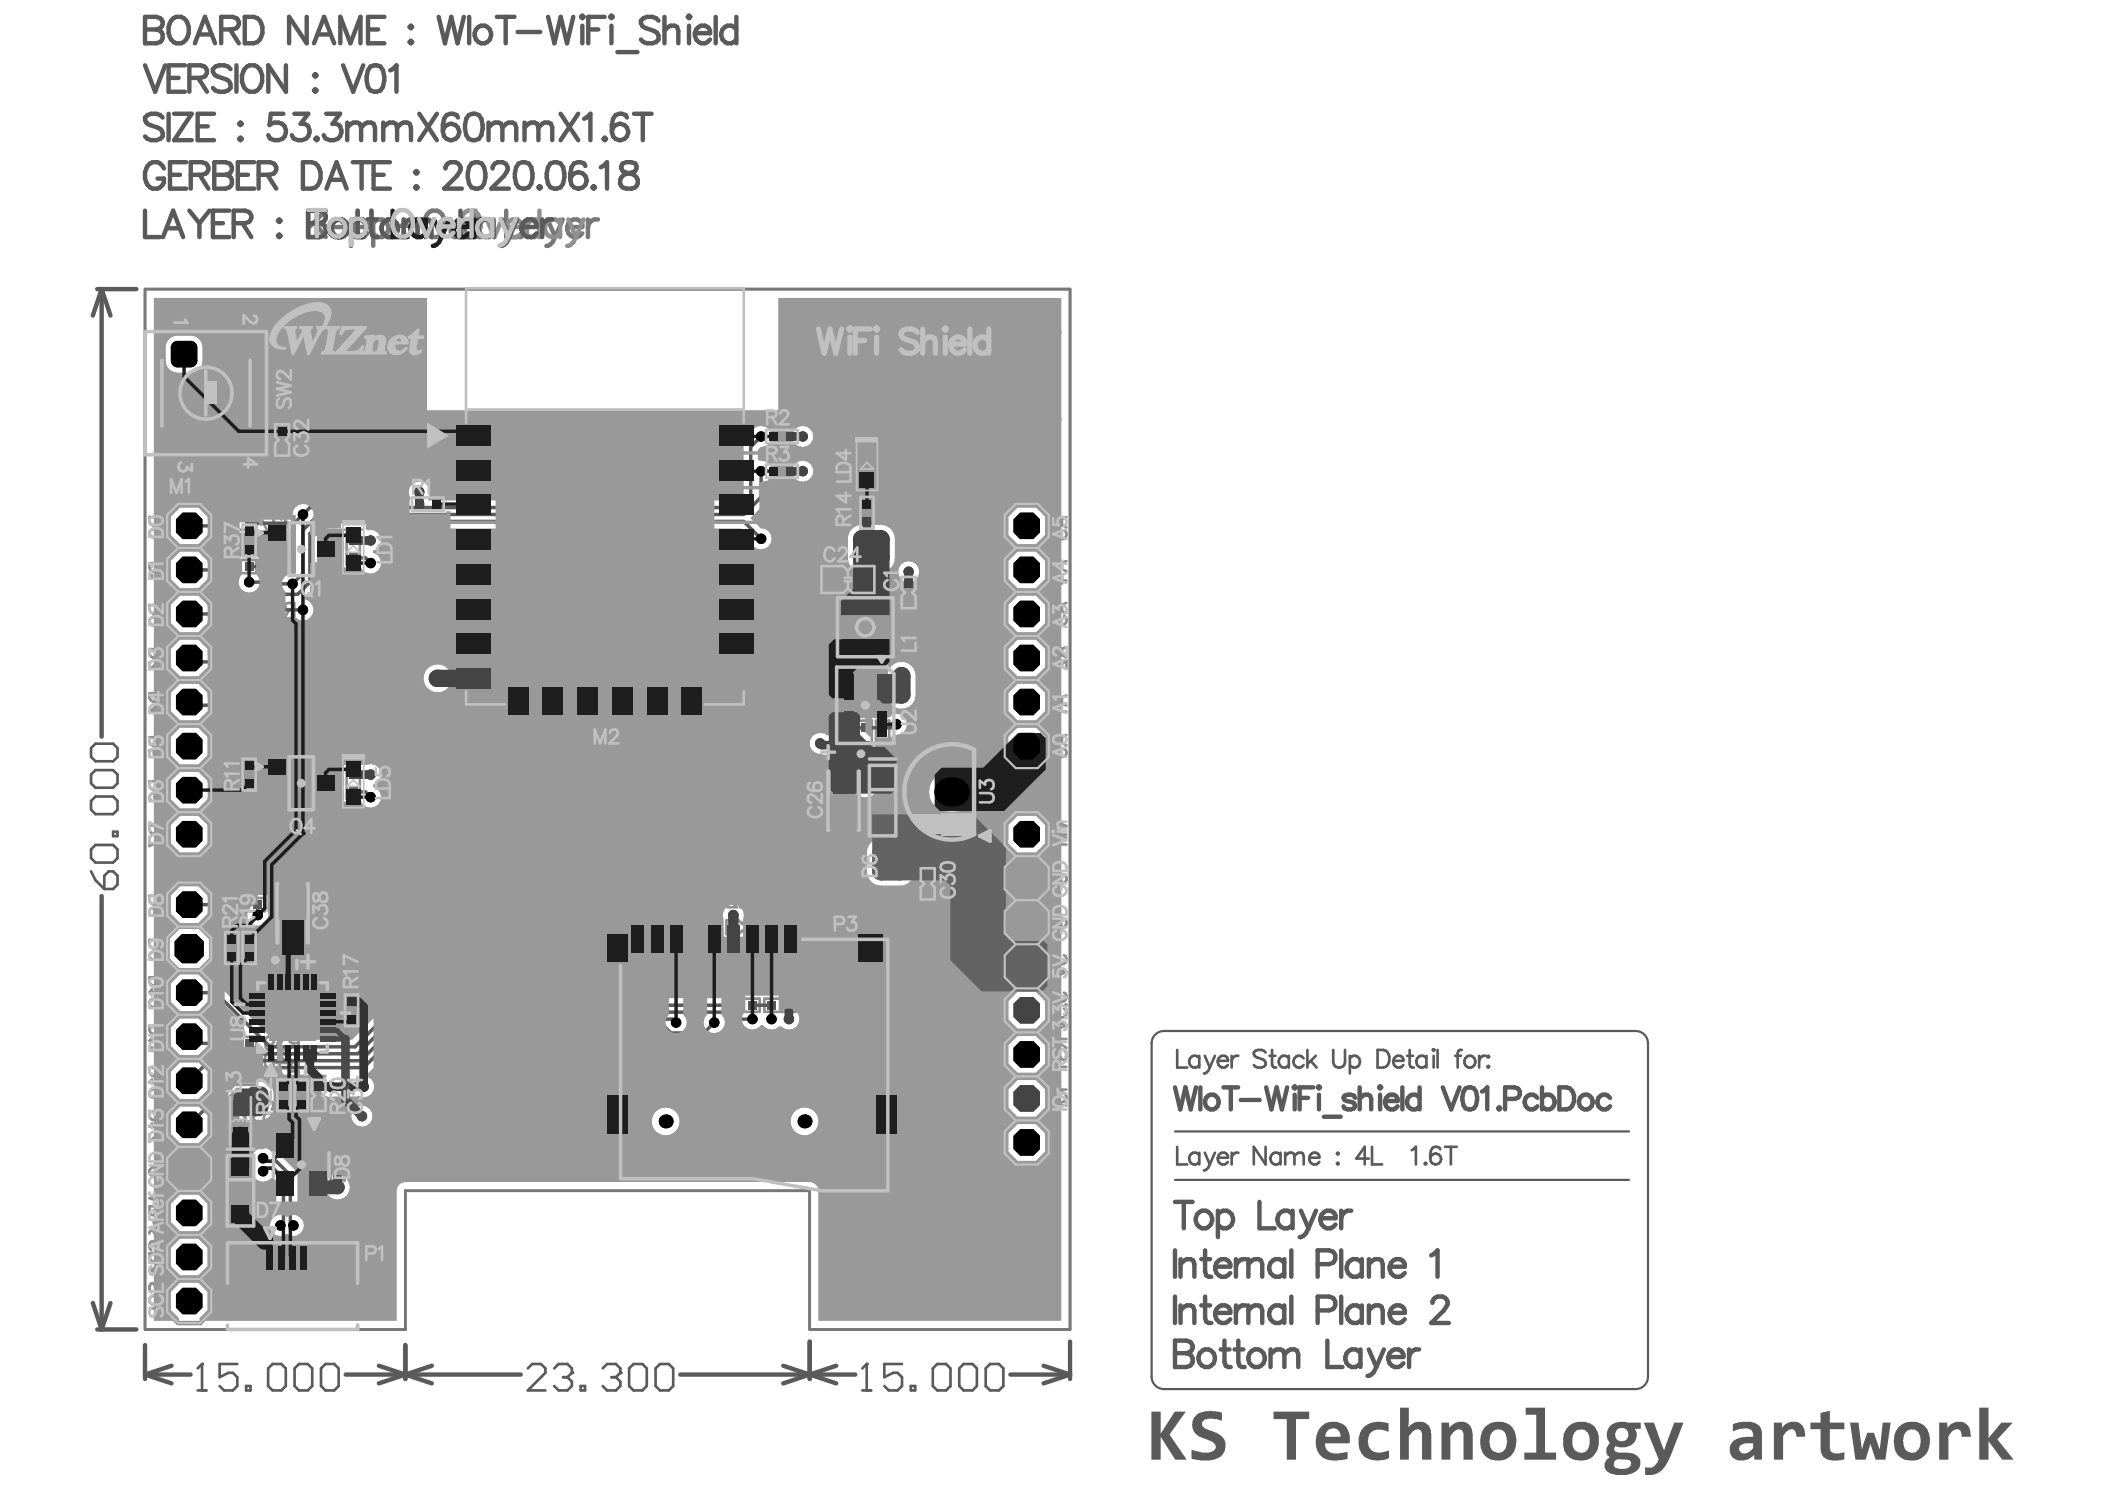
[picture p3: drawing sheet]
<svg xmlns="http://www.w3.org/2000/svg" width="297mm" height="210mm" viewBox="0 0 297 210" stroke-linecap="round" stroke-linejoin="round" font-family="sans-serif">
<g fill="none" stroke="#5a5a5a" stroke-width=".62">
<path d="M13.7 40.8h5.5M14.3 40.8l1.3 3.7M14.3 40.8l-1.2 3.7M14.3 40.8v63.1M14.3 126.4v61.1M13.1 183.8l1.2 3.7M13.7 187.5h5.5M15.6 183.8l-1.3 3.7M20.5 189.7v4.8M20.5 193.9h6.4M20.5 193.9l3.7 1.2M24.2 192.7l-3.7 1.2"/>
<path d="M48.8 193.9h24.7M53.5 192.7l7.4 2.4M57.2 189.7v4.8M60.9 192.7l-7.4 2.4M96 193.9h24.7M110.5 192.7l7.5 2.4M114.3 189.3v5.2M118 192.7l-7.5 2.4M142.6 193.9h8.4M147.3 192.7l3.7 1.2M151 193.9l-3.7 1.2M151 189.3v5.2"/>
</g>
<path d="M20.5 40.8h130.5v146.7h-36.7v-19.5h-57.1v19.5h-36.7zM12.9 105.5l.6-.6h2.5l.6 .6v1.3l-.6 .6h-2.5l-.6-.6zM12.9 109.3l.6-.7h2.5l.6 .7v1.2l-.6 .6h-2.5l-.6-.6zM12.9 113l.6-.6h2.5l.6 .6v1.2l-.6 .6h-2.5l-.6-.6zM12.9 119.8l.6-.6h2.5l.6 .6v1.3l-.6 .6h-2.5l-.6-.6zM16 117.3h.6v.7h-.6zM12.9 122.9l.6 1.3 1.2 1.2M14.7 123.5l.6-.6h.7l.6 .6v1.3l-.6 .6h-1.3zM74.5 193l.6-.6h1.2l.7 .6v.7l-2.5 2.4h2.5M78.2 193l.6-.6h1.3l.6 .6v.7" fill="none" stroke="#5a5a5a" stroke-width=".37"/>
<path d="M162.5 147.2v47M164.2 145.4h66.6M165.8 159.6h64.1M232.5 147.2v47M165.8 166.4h64.1M164.2 195.9h66.6" fill="none" stroke="#5a5a5a" stroke-width=".31"/>
<circle cx="80.7" cy="193.7" r=".19" fill="#5a5a5a"/>
<path d="M79.4 194.3h.7M80.1 194.3l.6 .6v.6l-.6 .6h-1.3l-.6-.6M80.7 193.7l-.6 .6M81.9 195.5h.7v.6h-.7zM85 193l.7-.6h1.2l.6 .6v.7" fill="none" stroke="#5a5a5a" stroke-width=".37"/>
<circle cx="87.5" cy="193.7" r=".19" fill="#5a5a5a"/>
<path d="M86.3 194.3h.6M86.9 194.3l.6 .6v.6l-.6 .6h-1.2l-.7-.6M87.5 193.7l-.6 .6M88.8 193l.6-.6h1.2l.7 .6v2.5l-.7 .6h-1.2l-.6-.6zM92.5 193l.6-.6h1.3l.6 .6v2.5l-.6 .6h-1.3l-.6-.6zM121.7 196.1h1.2M122.3 192.4v3.7" fill="none" stroke="#5a5a5a" stroke-width=".37"/>
<g fill="none" stroke="#5a5a5a" stroke-width=".62">
<path d="M165.8 169.5h2.5M167 169.5v3.8M168.9 171.3a1.21 1.21 0 0 1 1.7-.3 1.21 1.21 0 0 1 .3 1.7 1.21 1.21 0 0 1-1.7 .3 1.21 1.21 0 0 1-.3-1.7zM171.9 171.3a1.21 1.21 0 0 1 1.7-.3 1.21 1.21 0 0 1 .2 1.7 1.13 1.13 0 0 1-1.9 0M171.9 170.8v3.7M177.7 169.5v3.8h2.2M182.4 171.3a1.21 1.21 0 0 0-1.7-.3 1.21 1.21 0 0 0-.3 1.7 1.13 1.13 0 0 0 2 0M182.4 170.8v2.5M183.6 170.8l1 2.5M184.6 173.3a1.43 1.43 0 0 1-1.2 1.2M185.7 170.8l-1.1 2.5M186.3 171.8a1.18 1.18 0 0 0 .7 1.4 1.18 1.18 0 0 0 1.5-.5"/>
<path d="M186.9 171a.99 .99 0 0 1 1.1-.1 .99 .99 0 0 1 .5 .9h-2.2l.2-.5zM189.3 170.8v2.5M190.7 170.8a1.2 1.2 0 0 0-1.4 1"/>
</g>
<circle cx="122.3" cy="192.4" r=".19" fill="#5a5a5a"/>
<g fill="none" stroke="#5a5a5a" stroke-width=".37">
<path d="M166.1 148.1v2.5h1.4M169.2 148.9v1.7M169.2 149.3a.79 .79 0 0 0-1.1-.1 .79 .79 0 0 0 0 1.2 .79 .79 0 0 0 1.1-.2M170 148.9l.7 1.7M170.7 150.6a.95 .95 0 0 1-.8 .8M171.4 148.9l-.7 1.7M171.8 149.6a.78 .78 0 0 0 .5 .9 .78 .78 0 0 0 1-.3M172 149.3a.69 .69 0 0 1 .8-.4 .69 .69 0 0 1 .5 .7h-1.5zM173.8 148.9v1.7M174.7 148.9a.8 .8 0 0 0-.9 .7M178.6 148.5a1.09 1.09 0 0 0-1.7 0 .64 .64 0 0 0 .5 .7l.7 .2a.6 .6 0 0 1 .5 .5 .6 .6 0 0 1-.2 .6 1.14 1.14 0 0 1-1.5-.3M179.1 148.9h.9"/>
<path d="M179.5 148.1v2l.1 .4 .5 .1M181.9 149.3a.79 .79 0 0 0-1.2-.1 .79 .79 0 0 0 0 1.2 .79 .79 0 0 0 1.2-.2M181.9 148.9v1.7M184 149.3a.79 .79 0 0 0-1.2-.1 .79 .79 0 0 0 0 1.2 .79 .79 0 0 0 1.2-.2M184.5 148.1v2.5M185 149.6l.8 1M185.7 148.9l-1.2 1.2M188.1 148.1v1.8a.84 .84 0 0 0 .9 .7 .84 .84 0 0 0 .8-.7v-1.8M190.5 149.3a.79 .79 0 0 1 1.2-.1 .79 .79 0 0 1 0 1.2 .79 .79 0 0 1-1.2-.2M190.5 148.9v2.5M194.4 148.1h.8a1.36 1.36 0 0 1 .6 2.1l-.2 .3-.4 .1h-.8zM196.6 149.6a.78 .78 0 0 0 .5 .9 .78 .78 0 0 0 .9-.3"/>
<path d="M196.7 149.3a.69 .69 0 0 1 .8-.4 .69 .69 0 0 1 .5 .7h-1.4zM198.6 148.9h.8M198.9 148.1v2l.1 .4 .5 .1M201.3 149.3a.79 .79 0 0 0-1.2-.1 .79 .79 0 0 0 0 1.2 .79 .79 0 0 0 1.2-.2M201.3 148.9v1.7M202.3 148l.1 .1-.1 .1-.1-.1zM202.3 148.9v1.7M202.9 148.1v2.5M205.3 148.9h.9M206.3 148.1l-.5 .1-.1 .4v2M206.8 149.3a.79 .79 0 0 1 1.1-.1 .79 .79 0 0 1 0 1.2 .79 .79 0 0 1-1.1-.2l-.2-.3zM208.7 148.9v1.7"/>
<path d="M209.7 148.9a.8 .8 0 0 0-1 .7M209.9 149.1l.1-.2 .1 .2-.1 .1zM209.9 150.5l.1-.1 .1 .1-.1 .1zM166.1 161.8v2.5h1.4M169.2 163a.79 .79 0 0 0-1.1-.2 .79 .79 0 0 0 0 1.2 .79 .79 0 0 0 1.1-.1M169.2 162.6v1.7M170 162.6l.7 1.7M170.7 164.3a.95 .95 0 0 1-.8 .8M171.4 162.6l-.7 1.7M171.8 163.3a.78 .78 0 0 0 .5 .9 .78 .78 0 0 0 1-.3M172 163a.69 .69 0 0 1 .8-.4 .69 .69 0 0 1 .5 .7h-1.5zM173.8 162.6v1.7"/>
<path d="M174.7 162.6a.8 .8 0 0 0-.9 .7M178.6 161.8v2.5l-1.7-2.5v2.5M180.7 163a.79 .79 0 0 0-1.2-.2 .79 .79 0 0 0 0 1.2 .79 .79 0 0 0 1.2-.1M180.7 162.6v1.7M181.4 163.1l.6-.5 .5 .1 .2 .4M181.4 162.6v1.7M182.7 163.1l.6-.5 .5 .1 .2 .4v1.2M182.7 163.1v1.2M184.7 163.3a.78 .78 0 0 0 .5 .9 .78 .78 0 0 0 1-.3M184.9 163a.69 .69 0 0 1 .8-.4 .69 .69 0 0 1 .5 .7h-1.5zM188.7 162.7l.1-.1 .1 .1-.1 .1zM188.7 164.1l.1-.1 .1 .1-.1 .2z"/>
<path d="M193.2 163.4h-1.8l1.2-1.6v2.5M193.6 161.8v2.5h1.4M199.2 162.2l.6-.4v2.5M201.2 164l.1 .1-.1 .2-.2-.2zM203.2 162.1a.73 .73 0 0 0-1-.2l-.3 .3-.1 1.2M203.9 161.8h1.7M204.7 161.8v2.5M27.9 196.1h1.2M28.5 192.4v3.7M122.3 192.4l-.6 .6M127.3 192.4h-2.5v1.9l1.2-.6h.7l.6 .6v1.2l-.6 .6h-1.3l-.6-.6M128.5 195.5h.6v.6h-.6z"/>
<path d="M131.6 193l.7-.6h1.2l.6 .6v2.5l-.6 .6h-1.2l-.7-.6zM135.4 193l.6-.6h1.2l.7 .6v2.5l-.7 .6h-1.2l-.6-.6zM139.1 193l.6-.6h1.3l.6 .6v2.5l-.6 .6h-1.3l-.6-.6z"/>
<circle cx="202.6" cy="163.5" r=".77"/>
</g>
<g fill="none" stroke="#5a5a5a" stroke-width=".62">
<path d="M20.5 2.4h1.6l.5 .2a.86 .86 0 0 1 0 1.4l-.5 .2a.98 .98 0 0 1 .9 .9 .98 .98 0 0 1-.9 1h-1.6zM20.5 9.2l1.4 3.7 1.4-3.7M20.5 4.2h1.6M23 16.6a1.64 1.64 0 0 0-2.5 0 .95 .95 0 0 0 .7 1l1 .4a1.01 1.01 0 0 1 .8 1.2 1.64 1.64 0 0 1-2.5 0M23.8 16v3.8M23.8 11h1.4M24.1 2.9a1.28 1.28 0 0 1 1.3-.6 1.28 1.28 0 0 1 1.1 1 2.1 2.1 0 0 1-.9 2.8 1.47 1.47 0 0 1-1.8-1.4v-.9zM24.6 16h2.5l-2.5 3.8h2.5M26.1 9.2h-2.3v3.7h2.3M26.7 11h1.6l.6-.2a.86 .86 0 0 0 0-1.4l-.6-.2h-1.6v3.7M27.5 6.1l1.4-3.7 1.4 3.7M27.9 17.8h1.4"/>
<path d="M28 11l1.2 1.9M28 4.9h1.8M30.2 16h-2.3v3.8h2.3M31.2 4.2h1.6l.5-.2a.86 .86 0 0 0 0-1.4l-.5-.2h-1.6v3.7M32.5 4.2l1.2 1.9M32.5 9.7a1.64 1.64 0 0 0-2.5 0 .95 .95 0 0 0 .8 1.1l1 .4a1.01 1.01 0 0 1 .7 1.2 1.64 1.64 0 0 1-2.5 0M33.4 9.2v3.7M33.8 19.6l.1-.2 .2 .2-.2 .2zM33.9 17.3l.2 .2-.2 .1-.1-.1zM34.5 9.7a1.28 1.28 0 0 1 1.3-.5 1.28 1.28 0 0 1 1 .9 2.1 2.1 0 0 1-.9 2.8 1.47 1.47 0 0 1-1.8-1.4v-.9zM34.5 2.4h1.3a1.56 1.56 0 0 1 1.2 1.4 2.26 2.26 0 0 1-.7 2.1l-.5 .2h-1.3zM40 16h-1.8l-.2 1.6a1.33 1.33 0 0 1 2 0 1.33 1.33 0 0 1-.2 2 1.36 1.36 0 0 1-1.9-.5"/>
<path d="M40.3 9.2v3.7l-2.4-3.7v3.7M41.5 16h2l-1.1 1.5a1.09 1.09 0 0 1 1.2 .5 1.09 1.09 0 0 1-.1 1.2 1.35 1.35 0 0 1-2.3-.1M43.3 2.4v3.7l-2.5-3.7v3.7M44.3 12.8l.2-.2 .2 .2-.2 .1zM44.3 6.1l1.4-3.7 1.5 3.7M44.5 10.5l.2 .1-.2 .2-.2-.2zM44.5 19.6l.2-.2 .2 .2-.2 .2zM44.8 4.9h1.8M46 16h2l-1.1 1.5a1.09 1.09 0 0 1 1.2 .5 1.09 1.09 0 0 1-.1 1.2 1.35 1.35 0 0 1-2.3-.1M48 6.1v-3.7l1.4 3.7 1.5-3.7v3.7M48.4 9.2l1.4 3.7 1.5-3.7M49 18l.5-.5 .4-.2h.5l.4 .2 .2 .5"/>
<path d="M49 17.3v2.5M51 18l.5-.5 .3-.2h.6l.3 .2 .2 .5v1.8M51 18v1.8M51.9 4.2h1.5M52.3 9.4a1.21 1.21 0 0 1 1.7 .5 3.1 3.1 0 0 1-.3 2.9 1.21 1.21 0 0 1-1.8-.6 3.1 3.1 0 0 1 .4-2.8zM54.1 18l.5-.5 .4-.2h.5l.4 .2 .1 .5M54.1 17.3v2.5M54.2 2.4h-2.3v3.7h2.3M55.1 9.9l.3-.2 .5-.5v3.7M56 18l.6-.5 .3-.2h.6l.3 .2 .2 .5v1.8M56 18v1.8M57.8 5.9l.2-.1 .2 .1-.2 .2z"/>
<path d="M58 3.6l.2 .2-.2 .2-.2-.2zM59.2 16l2.5 3.8M61.7 16l-2.5 3.8M61.9 2.4l.9 3.7 .9-3.7 .9 3.7 .9-3.7M64.6 16.6l-.2-.4a1.21 1.21 0 0 0-1.7 .6l-.2 .8v.9M66.1 16.2a1.21 1.21 0 0 1 1.8 .6 3.1 3.1 0 0 1-.3 2.8 1.21 1.21 0 0 1-1.8-.5 3.1 3.1 0 0 1 .3-2.9zM66.2 2.4v3.7M67.2 4.2a1.21 1.21 0 0 1 1.7-.3 1.21 1.21 0 0 1 .2 1.7 1.21 1.21 0 0 1-1.7 .3 1.21 1.21 0 0 1-.2-1.7zM68.9 18l.6-.5 .3-.2h.6l.3 .2 .2 .5M68.9 17.3v2.5M70.1 2.4h2.5M70.9 18l.5-.5 .4-.2h.5l.4 .2 .1 .5v1.8"/>
<path d="M70.9 18v1.8M71.4 2.4v3.7M73 4.5h3.2M74 18l.6-.5 .3-.2h.5l.4 .2 .2 .5M74 17.3v2.5M76 18l.5-.5 .4-.2h.5l.4 .2 .1 .5v1.8M76 18v1.8M77.3 2.4l.9 3.7 .9-3.7 .9 3.7 .9-3.7M79.1 16l2.5 3.8M81.6 16l-2.5 3.8M82 2.4l.2-.2 .2 .2-.2 .2zM82.2 3.6v2.5"/>
<path d="M82.4 16.8l.4-.2 .5-.6v3.8M83 4.2h1.4M85.2 19.6l.1-.2 .2 .2-.2 .2zM85.3 2.4h-2.3v3.7M86.1 2.4l.2-.2 .2 .2-.2 .2zM86.3 3.6v2.5M87.1 7.3h2.9M88.5 16.6l-.2-.4a1.21 1.21 0 0 0-1.8 .6l-.2 .8v.9M89.5 16h2.4M90.7 16v3.8M92.9 2.9a1.64 1.64 0 0 0-2.5 0 .95 .95 0 0 0 .7 1.1l1.1 .3a1.01 1.01 0 0 1 .7 1.3 1.64 1.64 0 0 1-2.5 0M93.8 4.3l.5-.5 .3-.2h.6l.3 .2 .2 .5v1.8"/>
<path d="M93.8 2.4v3.7M97 2.4l.2-.2 .2 .2-.2 .2zM97.2 3.6v2.5M98.1 4.7a1.18 1.18 0 0 0 .7 1.3 1.18 1.18 0 0 0 1.4-.4M98.2 4.2a1.03 1.03 0 0 1 1.2-.6 1.03 1.03 0 0 1 .8 1.1h-2.1zM101 2.4v3.7M103.9 4.2a1.21 1.21 0 0 0-1.7-.3 1.21 1.21 0 0 0-.2 1.7 1.13 1.13 0 0 0 1.9 0M103.9 2.4v3.7M23.1 23.8a1.29 1.29 0 0 0-1.2-1 1.29 1.29 0 0 0-1.3 1 2.1 2.1 0 0 0 .9 2.8 1.27 1.27 0 0 0 1.6-1.4h-.9M24 24.7h1.4M26.3 22.9h-2.3v3.7h2.3M26.9 24.7h1.6l.5-.2a.86 .86 0 0 0 0-1.4l-.5-.2h-1.6v3.7"/>
<path d="M28.2 24.7l1.2 1.9M30.2 22.9h1.6l.6 .2a.86 .86 0 0 1 0 1.4l-.6 .2a.98 .98 0 0 1 1 .9 .98 .98 0 0 1-1 1h-1.6zM30.2 24.7h1.6M33.6 24.7h1.4M35.9 22.9h-2.3v3.7h2.3M36.5 24.7h1.6l.5-.2a.86 .86 0 0 0 0-1.4l-.5-.2h-1.6v3.7M37.7 24.7l1.3 1.9M42.7 22.9h1.3a1.56 1.56 0 0 1 1.2 1.4 2.26 2.26 0 0 1-.7 2.1l-.5 .2h-1.3zM46.1 26.6l1.4-3.7 1.4 3.7M46.6 25.4h1.8M49.8 22.9h2.5M51 22.9v3.7"/>
<path d="M52.7 24.7h1.4M55 22.9h-2.3v3.7h2.3M58.6 24.3l.2-.2 .1 .2-.1 .2zM58.6 26.4l.2-.1 .1 .1-.1 .2zM62.9 23.8a.93 .93 0 0 1 .7-.9h.7a.91 .91 0 0 1 .5 1.4l-.3 .5-1.8 1.8h2.5M66.5 23.1a1.21 1.21 0 0 1 1.8 .5 3.1 3.1 0 0 1-.3 2.8 1.21 1.21 0 0 1-1.8-.5 3.1 3.1 0 0 1 .3-2.8zM69.5 23.8a.93 .93 0 0 1 .7-.9h.7a.91 .91 0 0 1 .6 1.4l-.4 .5-1.8 1.8h2.5M73.2 23.1a1.21 1.21 0 0 1 1.8 .5 3.1 3.1 0 0 1-.4 2.8 1.21 1.21 0 0 1-1.8-.5 3.1 3.1 0 0 1 .4-2.8zM76 26.4l.2-.1 .1 .1-.1 .2zM77.7 23.1a1.21 1.21 0 0 1 1.8 .5 3.1 3.1 0 0 1-.4 2.8 1.21 1.21 0 0 1-1.8-.5 3.1 3.1 0 0 1 .4-2.8zM82.6 23.4l-.2-.3a1.21 1.21 0 0 0-1.8 .5l-.1 .9v.9M83.6 26.4l.2-.1 .2 .1-.2 .2z"/>
<path d="M84.8 23.6l.3-.2 .6-.5v3.7M87.9 23.1a.75 .75 0 0 0 .3 1.2l.7 .2a1.07 1.07 0 0 1 1.1 1 1.07 1.07 0 0 1-.9 1.1h-.7a1.03 1.03 0 0 1-.9-.8 1.03 1.03 0 0 1 .5-1.1l1.3-.4a.75 .75 0 0 0 .3-1.2l-.5-.2h-.7zM165.8 153.4l.7 3.1 .8-3.1 .7 3.1 .8-3.1M169.4 153.4v3.1M170.5 154.6a1.01 1.01 0 0 1 1.5 .9 1.01 1.01 0 0 1-1.5 .8 1.09 1.09 0 0 1 0-1.7zM172.6 153.4h2.1M173.7 153.4v3.1M175.1 155.2h2.7M178.7 153.4l.7 3.1 .8-3.1 .7 3.1 .7-3.1M182.5 153.4l.2-.2 .1 .2-.1 .1zM182.7 154.4v2.1M183.4 154.9h1.2"/>
<path d="M185.3 153.4h-1.9v3.1M186 153.4l.1-.2 .2 .2-.2 .1zM186.1 154.4v2.1M186.8 157.5h2.4M191.2 154.9l-.1-.3-.5-.2h-.4l-.5 .2-.1 .3 .1 .3 1.4 .4 .1 .5-.1 .2-.5 .2h-.4l-.5-.2-.1-.2M191.9 155l.7-.6h.4l.3 .2 .2 .4v1.5M191.9 153.4v3.1M194.6 153.4l.2-.2 .1 .2-.1 .1zM194.8 154.4v2.1M195.4 155.3a.98 .98 0 0 0 .6 1.1 .98 .98 0 0 0 1.2-.3M195.9 154.6a.82 .82 0 0 1 .9-.1 .82 .82 0 0 1 .4 .8h-1.8l.2-.4zM197.9 153.4v3.1"/>
<path d="M200.3 154.9a1.03 1.03 0 0 0-1.8 .2 1.03 1.03 0 0 0 1.2 1.4l.6-.4M200.3 153.4v3.1M203.6 153.4l1.2 3.1 1.2-3.1M206.8 153.5a1.01 1.01 0 0 1 1.5 .5 2.56 2.56 0 0 1-.3 2.3 1.01 1.01 0 0 1-1.5-.4 2.56 2.56 0 0 1 .3-2.4zM209.1 154l.8-.6v3.1M211.4 156.3l.2-.1 .1 .1-.1 .2zM212.4 155h1.3a.81 .81 0 0 0 .8-.8 .81 .81 0 0 0-.8-.8h-1.3v3.1M216.9 154.9a1.03 1.03 0 0 0-1.7 .2 1.03 1.03 0 0 0 1.1 1.4l.6-.4M217.6 154.9a1.03 1.03 0 0 1 1.8 .2 1.03 1.03 0 0 1-1.2 1.4l-.6-.4M217.6 153.4v3.1M220 153.4h1.1a1.48 1.48 0 0 1 1 1.9 1.3 1.3 0 0 1-1 1.2h-1.1zM223.3 154.6a1.01 1.01 0 0 1 1.4 .9 1.01 1.01 0 0 1-1.4 .8 1.09 1.09 0 0 1 0-1.7z"/>
<path d="M227.2 154.9a1.03 1.03 0 0 0-1.8 .2 1.03 1.03 0 0 0 1.2 1.4l.6-.4M165.8 176.4v3.7M166.6 177.6v2.5M166.6 178.3l.5-.5 .4-.2h.5l.4 .2 .1 .5v1.8M169.5 177.6h1.3M170.1 176.4v3l.1 .5 .4 .2h.3M171.5 178.7a1.18 1.18 0 0 0 .7 1.3 1.18 1.18 0 0 0 1.4-.4M171.6 178.2a1.03 1.03 0 0 1 1.2-.6 1.03 1.03 0 0 1 .8 1.1h-2.1zM174.4 177.6v2.5M175.8 177.6a1.2 1.2 0 0 0-1.4 1.1M176.2 177.6v2.5M176.2 178.3l.5-.5 .4-.2h.5l.3 .2 .2 .5v1.8"/>
<path d="M181.2 178.2a1.21 1.21 0 0 0-1.7-.3 1.21 1.21 0 0 0-.2 1.7 1.13 1.13 0 0 0 1.9 0M181.2 177.6v2.5M182.2 176.4v3.7M185.9 178.3h1.6a.98 .98 0 0 0 1-.9 .98 .98 0 0 0-1-1h-1.6v3.7M189.3 176.4v3.7M192.2 177.6v2.5M192.2 178.2a1.21 1.21 0 0 0-1.7-.3 1.21 1.21 0 0 0-.3 1.7 1.13 1.13 0 0 0 2 0M193.2 177.6v2.5M193.2 178.3l.5-.5 .4-.2h.5l.3 .2 .2 .5v1.8M196.1 178.7a1.18 1.18 0 0 0 .7 1.3 1.18 1.18 0 0 0 1.4-.4M196.6 177.8a.99 .99 0 0 1 1.1-.1 .99 .99 0 0 1 .5 1h-2.1l.2-.5zM202 177.1l.3-.2 .6-.5v3.7"/>
<path d="M165.8 182.9v3.7M165.8 189.1h1.6l.5 .2a.86 .86 0 0 1 0 1.4l-.5 .2a.98 .98 0 0 1 .9 1 .98 .98 0 0 1-.9 .9h-1.6zM165.8 190.9h1.6M166.6 184.1v2.5M166.6 184.9l.5-.6 .4-.2h.5l.4 .2 .1 .6v1.7M169.5 184.1h1.3M169.7 190.5a1.25 1.25 0 0 1 1.7 .7 1.25 1.25 0 0 1-.9 1.6 1.26 1.26 0 0 1-1.3-.8 1.26 1.26 0 0 1 .5-1.5zM170.1 182.9v3l.1 .5 .4 .2h.3M171.5 185.2a1.18 1.18 0 0 0 .7 1.3 1.18 1.18 0 0 0 1.4-.4M171.6 184.7a1.03 1.03 0 0 1 1.2-.6 1.03 1.03 0 0 1 .8 1.1h-2.1zM172.3 190.4h1.2M172.8 189.1v3l.2 .6 .3 .1h.4"/>
<path d="M174.2 190.4h1.3M174.4 184.1v2.5M174.7 189.1v3l.2 .6 .4 .1h.3M175.8 184.1a1.2 1.2 0 0 0-1.4 1.1M176.2 184.9l.5-.6 .4-.2h.5l.3 .2 .2 .6v1.7M176.2 184.1v2.5M176.7 190.5a1.25 1.25 0 0 1 1.8 .7 1.25 1.25 0 0 1-.9 1.6 1.26 1.26 0 0 1-1.4-.8 1.26 1.26 0 0 1 .5-1.5zM179.3 191.1l.5-.6 .4-.1h.5l.4 .1 .1 .6M179.3 190.4v2.4M181.2 184.7a1.21 1.21 0 0 0-1.7-.3 1.21 1.21 0 0 0-.2 1.7 1.13 1.13 0 0 0 1.9 0M181.2 184.1v2.5M181.2 191.1l.6-.6 .3-.1h.6l.3 .1 .2 .6v1.7"/>
<path d="M181.2 191.1v1.7M182.2 182.9v3.7M185.9 184.9h1.6a.98 .98 0 0 0 1-1 .98 .98 0 0 0-1-1h-1.6v3.7M187.3 189.1v3.7h2.1M189.3 182.9v3.7M192 190.9a1.21 1.21 0 0 0-1.7-.3 1.21 1.21 0 0 0-.3 1.7 1.13 1.13 0 0 0 2 0M192 190.4v2.4M192.2 184.7a1.21 1.21 0 0 0-1.7-.3 1.21 1.21 0 0 0-.3 1.7 1.13 1.13 0 0 0 2 0M192.2 184.1v2.5M193.1 190.4l1.1 2.4M193.2 184.9l.5-.6 .4-.2h.5l.3 .2 .2 .6v1.7M193.2 184.1v2.5"/>
<path d="M194.2 192.8a1.43 1.43 0 0 1-1.2 1.3M195.3 190.4l-1.1 2.4M195.9 191.4a1.18 1.18 0 0 0 .7 1.3 1.18 1.18 0 0 0 1.4-.4M196.1 185.2a1.18 1.18 0 0 0 .7 1.3 1.18 1.18 0 0 0 1.4-.4M196.4 190.5a.99 .99 0 0 1 1.1-.1 .99 .99 0 0 1 .5 1h-2.1l.2-.5zM196.6 184.3a.99 .99 0 0 1 1.1-.1 .99 .99 0 0 1 .5 1h-2.1l.2-.5zM198.8 190.4v2.4M200.3 190.4a1.2 1.2 0 0 0-1.5 1M202.1 183.8a.93 .93 0 0 1 .8-.9h.7a.91 .91 0 0 1 .5 1.4l-.4 .6-1.7 1.7h2.5"/>
<circle cx="63.6" cy="18.6" r="1.16"/>
<circle cx="87.5" cy="18.6" r="1.16"/>
<circle cx="81.6" cy="25.5" r="1.16"/>
</g>
<circle cx="28.5" cy="192.4" r=".19" fill="#5a5a5a"/>
<path d="M28.5 192.4l-.6 .6M33.5 192.4h-2.5v1.9l1.2-.6h.7l.6 .6v1.2l-.6 .6h-1.3l-.6-.6M34.7 195.5h.6v.6h-.6zM37.8 193l.7-.6h1.2l.6 .6v2.5l-.6 .6h-1.2l-.7-.6zM41.6 193l.6-.6h1.2l.7 .6v2.5l-.7 .6h-1.2l-.6-.6zM45.3 193l.6-.6h1.3l.6 .6v2.5l-.6 .6h-1.3l-.6-.6z" fill="none" stroke="#5a5a5a" stroke-width=".37"/>
<path d="M20.5 29.7v3.7h2.1M23 33.4l1.4-3.7 1.4 3.7M23.5 32.2h1.8M26.7 29.7l1.4 1.8M28.1 31.5v1.9M29.6 29.7l-1.5 1.8M30 31.5h1.5M32.4 29.7h-2.4v3.7h2.4M33 31.5h1.6l.5-.2a.86 .86 0 0 0 0-1.4l-.5-.2h-1.6v3.7M34.2 31.5l1.3 1.9M39.2 31.1l.2-.1 .2 .1-.2 .2zM39.2 33.3l.2-.2 .2 .2-.2 .1z" fill="none" stroke="#5a5a5a" stroke-width=".62"/>
<g fill="#5a5a5a">
<path d="M162.5 199.1h1.3v3.1l2-3.1h1.5l-2.3 3.3 2.5 3.5h-1.7l-2-3.2v3.2h-1.3z"/>
<path d="M168.5 199.9a2.76 2.76 0 0 1 2.5-.8l1.4 .2v1.1l-.9-.2a2.61 2.61 0 0 0-1.6 .1 .74 .74 0 0 0-.2 .8 .74 .74 0 0 0 .7 .5l.4 .2a2.87 2.87 0 0 1 2.1 1.6 2.12 2.12 0 0 1-1.8 2.6 6.7 6.7 0 0 1-3-.2v-1.3l1.4 .3a1.88 1.88 0 0 0 1.9-.3 .78 .78 0 0 0-.5-1.2l-.8-.3a2.49 2.49 0 0 1-1.8-1.4 2.33 2.33 0 0 1 .2-1.7z"/>
<path d="M179.7 199.1h5v1.1h-1.8v5.7h-1.3v-5.7h-1.9z"/>
<path d="M192.5 201.3a3.8 3.8 0 0 1 3.4-.6v1.3l-.1-.1a2.25 2.25 0 0 0-2.4 .2v.1a1.77 1.77 0 0 0 .4 2.5 2.66 2.66 0 0 0 2.2-.1v1.1a3.8 3.8 0 0 1-3.5-.2 3.1 3.1 0 0 1-.5-3.6z"/>
<path d="M197.6 198.6h1.2l-.1 2.8a1.82 1.82 0 0 1 2.9-.3l.3 .6 .1 .5v3.7h-1.3v-3.5a.68 .68 0 0 0-.5-.7 .68 .68 0 0 0-.8 .2l-.6 .7v3.3h-1.2z"/>
<path d="M203.4 200.7h1.1v.7a1.97 1.97 0 0 1 2.7-.5 2.07 2.07 0 0 1 .6 1.5v3.5h-1.3v-3.5a.68 .68 0 0 0-.4-.7 .68 .68 0 0 0-.8 .2l-.6 .7v3.3h-1.3z"/>
<path d="M215.3 198.6h2.7v6.3h1.6v1h-4.5v-1h1.7v-5.3h-1.5z"/>
<path d="M232 200.7h1.4l1.4 3.9 1.5-3.9h1.3l-1.9 4.8a3.8 3.8 0 0 1-2.2 2.5l-.4 .1-1-.1 .1-1a1.15 1.15 0 0 0 1.5-.5l.4-.6z"/>
<path d="M250.3 200.7h1.1l.1 .7a1.73 1.73 0 0 1 2-.8 1.73 1.73 0 0 1 1.2 1.9v.2l-1.2-.1a.8 .8 0 0 0-.9-1l-.5 .3-.5 .7v3.3h-1.3z"/>
<path d="M255.5 200.7h1.4v-1.4l1.3-.3v1.7h2.1v.9h-2.1v2.5a.87 .87 0 0 0 1.2 .9l.9-.2v1l-.3 .1a3.2 3.2 0 0 1-2.7-.4l-.3-.6-.1-.4v-2.9h-1.4z"/>
<path d="M261.1 200.7h1.2l.5 3.8 .7-2.4h.9l.8 2.4 .5-3.8h1.1l-.8 5.2h-1.3l-.8-2.2-.7 2.2h-1.4z"/>
<path d="M273.6 200.7h1.2v.7a1.81 1.81 0 0 1 2.9-.2l.4 .7v.8h-1.3a1.12 1.12 0 0 0-.4-1.1h-.4l-.5 .3-.6 .7v3.3h-1.3z"/>
<path d="M279.3 198.6h1.3v4.3l1.8-2.2h1.6l-2.2 2.3 2.3 2.9h-1.6l-1.9-2.6v2.6h-1.3z"/>
<path d="M187.2 201.9l-.2 .8h2.2a1.06 1.06 0 0 0-.7-1.2 1.06 1.06 0 0 0-1.3 .4zM186.4 201.3a2.38 2.38 0 0 1 2.8-.5 2.38 2.38 0 0 1 1.3 2.6l-.1 .2h-3.4a1.25 1.25 0 0 0 1.4 1.4h.6l1.2-.2v1l-1.2 .2a2.71 2.71 0 0 1-3.2-1.5 3.5 3.5 0 0 1 .6-3.2z"/>
<path d="M210.4 202.2v.2a2.44 2.44 0 0 0 .2 2.2 1.21 1.21 0 0 0 1.4 .2 1.21 1.21 0 0 0 .6-1.3v-.4a1.25 1.25 0 0 0-1.7-1.4zM209.4 201.4a2.78 2.78 0 0 1 4 0 3.2 3.2 0 0 1-.5 4.2 2.72 2.72 0 0 1-3.5-.4 3.5 3.5 0 0 1 0-3.8z"/>
<path d="M222.1 202.1v.1a2.36 2.36 0 0 0 .2 2.5 1.34 1.34 0 0 0 1.1 .2 1.43 1.43 0 0 0 .9-1.7 1.26 1.26 0 0 0-1.7-1.5h-.1zM221.3 201.2a2.86 2.86 0 0 1 3.8 .2 3.7 3.7 0 0 1 .1 3.6 2.72 2.72 0 0 1-4.1 .3 3.5 3.5 0 0 1-.1-3.7z"/>
<path d="M227.9 202.4a.95 .95 0 0 0 1.9 0 .95 .95 0 0 0-1.9 0zM227 201.3a2.48 2.48 0 0 1 2.7-.6h1.8v.9h-.8a1.71 1.71 0 0 1-1.5 2.6l-1-.1a.24 .24 0 0 0-.2-.1 .24 .24 0 0 0-.2 .2v.1a.25 .25 0 0 0 .2 .4l.3 .2h1.4a1.73 1.73 0 0 1 1.8 1.2 1.61 1.61 0 0 1-1.3 1.8 3.7 3.7 0 0 1-3.5-.4 1.19 1.19 0 0 1 .3-1.8l.2-.2a1.05 1.05 0 0 1-.3-1.6l.1-.1a.42 .42 0 0 0-.1-.7 2.06 2.06 0 0 1 .1-1.8zM227.9 206a.65 .65 0 0 0-.1 .7 .65 .65 0 0 0 .6 .4 1.41 1.41 0 0 0 1.8-.5 .55 .55 0 0 0-.6-.7l-1.4-.1z"/>
<path d="M245.5 204a.73 .73 0 0 0 .2 .9 .73 .73 0 0 0 .9 0l.8-.6v-.7h-1.2zM244.5 200.9a4.5 4.5 0 0 1 3.4 0 1.48 1.48 0 0 1 .7 1.4v3.6h-1l-.1-.7a2.16 2.16 0 0 1-3.1 .3 1.69 1.69 0 0 1 .6-2.5l.8-.3h1.6v-.3a.96 .96 0 0 0-1-.9l-.9 .1-1 .3z"/>
<path d="M268.8 202.1a2.22 2.22 0 0 0 .3 2.6 1.17 1.17 0 0 0 1.3 .1 1.17 1.17 0 0 0 .6-1.1v-.2a1.78 1.78 0 0 0-.8-1.8 1.17 1.17 0 0 0-1.4 .4zM267.8 201.4a2.78 2.78 0 0 1 4 0 3.3 3.3 0 0 1-.3 4 2.96 2.96 0 0 1-3.3 .2 3.2 3.2 0 0 1-.7-3.5z"/>
</g>
<path d="M164.2 145.4a1.74 1.74 0 0 0-1.7 1.8M230.8 145.4a1.74 1.74 0 0 1 1.7 1.8M162.5 194.2a1.74 1.74 0 0 0 1.7 1.7M232.5 194.2a1.74 1.74 0 0 1-1.7 1.7" fill="none" stroke="#5a5a5a" stroke-width=".31"/>
<path d="M20.5 40.8h130.5v146.7h-36.7v-19.5h-57.1v19.5h-36.7z" fill="none" stroke="#787878" stroke-width=".37"/>
<g fill="none" stroke="#787878" stroke-width=".62">
<path d="M43.5 29.7v3.7M44.4 31.3l1.6 2.1M46 29.7l-2.5 2.5M46.8 32a1.18 1.18 0 0 0 .7 1.4 1.18 1.18 0 0 0 1.4-.5M47 31.5a1.03 1.03 0 0 1 1.2-.6 1.03 1.03 0 0 1 .7 1.1h-2.1zM49.7 32a1.18 1.18 0 0 0 .7 1.4 1.18 1.18 0 0 0 1.5-.5M49.9 31.5a1.03 1.03 0 0 1 1.2-.6 1.03 1.03 0 0 1 .8 1.1h-2.2zM52.7 31.5a1.21 1.21 0 0 1 1.7-.3 1.21 1.21 0 0 1 .2 1.7 1.13 1.13 0 0 1-1.9 0M52.7 31v3.7M55.6 31.8h3.2M60.3 30.2a1.28 1.28 0 0 1 1.2-.5 1.28 1.28 0 0 1 1.1 .9 2.1 2.1 0 0 1-.9 2.8 1.47 1.47 0 0 1-1.8-1.4v-.9zM63.6 31v1.7l.2 .6 .3 .1h.6l.3-.1 .6-.6"/>
<path d="M65.6 31v2.4M66.5 31h1.3M67.1 29.7v3l.2 .6 .3 .1h.4M71.4 29.7v3.7h2.2M76.1 31.5a1.21 1.21 0 0 0-1.7-.3 1.21 1.21 0 0 0-.3 1.7 1.13 1.13 0 0 0 2 0M76.1 31v2.4M77.3 31l1 2.4M78.3 33.4a1.43 1.43 0 0 1-1.2 1.3M79.4 31l-1.1 2.4M80 32a1.18 1.18 0 0 0 .7 1.4 1.18 1.18 0 0 0 1.5-.5M80.2 31.5a1.03 1.03 0 0 1 1.2-.6 1.03 1.03 0 0 1 .8 1.1h-2.2zM83 31v2.4"/>
<path d="M84.4 31a1.2 1.2 0 0 0-1.4 1"/>
</g>
<g fill="none" stroke="#8c8c8c" stroke-width=".62">
<path d="M43.5 29.7h1.6l.5 .2a.86 .86 0 0 1 0 1.4l-.5 .2a.98 .98 0 0 1 .9 1 .98 .98 0 0 1-.9 .9h-1.6zM43.5 31.5h1.6M47 31.5a1.21 1.21 0 0 1 1.7-.3 1.21 1.21 0 0 1 .2 1.7 1.21 1.21 0 0 1-1.7 .3 1.21 1.21 0 0 1-.2-1.7zM49.9 31h1.3M50.5 29.7v3l.1 .6 .4 .1h.4M51.9 31h1.2M52.4 29.7v3l.2 .6 .4 .1h.3M54 31.5a1.21 1.21 0 0 1 1.7-.3 1.21 1.21 0 0 1 .3 1.7 1.21 1.21 0 0 1-1.7 .3 1.21 1.21 0 0 1-.3-1.7zM57 31.7l.5-.6 .4-.1h.5l.3 .1 .2 .6M57 31v2.4M58.9 31.7l.6-.6 .3-.1h.5l.4 .1 .2 .6v1.7M58.9 31.7v1.7"/>
<path d="M65.3 30.2a1.28 1.28 0 0 1 1.3-.5 1.28 1.28 0 0 1 1 .9 2.1 2.1 0 0 1-.8 2.8 1.47 1.47 0 0 1-1.8-1.4v-.9zM68.7 31l1.1 2.4 1-2.4M71.4 32a1.18 1.18 0 0 0 .7 1.4 1.18 1.18 0 0 0 1.5-.5M71.6 31.5a1.03 1.03 0 0 1 1.2-.6 1.03 1.03 0 0 1 .8 1.1h-2.2zM74.4 31v2.4M75.8 31a1.2 1.2 0 0 0-1.4 1M76.1 29.7v3.7M79 31.5a1.21 1.21 0 0 0-1.7-.3 1.21 1.21 0 0 0-.2 1.7 1.13 1.13 0 0 0 1.9 0M79 31v2.4M80.2 31l1.1 2.4M81.3 33.4a1.43 1.43 0 0 1-1.3 1.3M82.3 31l-1 2.4"/>
<path d="M25.1 77.3l-1.5-1.6v-3.1l1.5-1.5h3.2l1.5 1.5v3.1l-1.5 1.6M25.1 77.3l-1.5 1.5v3.1l1.5 1.6M25.1 77.3h3.2M28.3 77.3l1.5 1.5v3.1l-1.5 1.6M143.3 77.3l-1.5-1.6v-3.1l1.5-1.5h3.1l1.6 1.5v3.1l-1.6 1.6M143.3 77.3l-1.5 1.5v3.1l1.5 1.6M143.3 77.3h3.1M146.4 77.3l1.6 1.5v3.1l-1.6 1.6M25.1 83.5l-1.5 1.6v3.1l1.5 1.5M25.1 89.7l-1.5 1.6v3.1l1.5 1.5M25.1 95.9l-1.5 1.6v3.1l1.5 1.5M25.1 89.7h3.2"/>
<path d="M25.1 83.5h3.2M25.1 95.9h3.2M28.3 83.5l1.5 1.6v3.1l-1.5 1.5M28.3 89.7l1.5 1.6v3.1l-1.5 1.5M28.3 95.9l1.5 1.6v3.1l-1.5 1.5M143.3 83.5l-1.5 1.6v3.1l1.5 1.5M143.3 89.7l-1.5 1.6v3.1l1.5 1.5M143.3 95.9l-1.5 1.6v3.1l1.5 1.5M143.3 89.7h3.1M143.3 83.5h3.1M143.3 95.9h3.1M146.4 83.5l1.6 1.6v3.1l-1.6 1.5"/>
<path d="M146.4 89.7l1.6 1.6v3.1l-1.6 1.5M146.4 95.9l1.6 1.6v3.1l-1.6 1.5M25.1 102.1l-1.5 1.6v3.1l1.5 1.6M25.1 108.4l-1.5 1.5v3.1l1.5 1.6M25.1 114.6l-1.5 1.5v3.1l1.5 1.6h3.2l1.5-1.6v-3.1l-1.5-1.5M25.1 114.6h3.2M25.1 108.4h3.2M25.1 102.1h3.2M28.3 102.1l1.5 1.6v3.1l-1.5 1.6M28.3 108.4l1.5 1.5v3.1l-1.5 1.6M143.3 102.1l-1.5 1.6v3.1l1.5 1.6h3.1l1.6-1.6v-3.1l-1.6-1.6M143.3 102.1h3.1"/>
<path d="M25.1 130.7l-1.5-1.5v-3.1l1.5-1.6h3.2l1.5 1.6v3.1l-1.5 1.5M25.1 130.7l-1.5 1.6v3.1l1.5 1.5M25.1 136.9l-1.5 1.6v3.1l1.5 1.5M25.1 136.9h3.2M25.1 130.7h3.2M28.3 130.7l1.5 1.6v3.1l-1.5 1.5M28.3 136.9l1.5 1.6v3.1l-1.5 1.5M143.3 120.8l-1.5-1.6v-3.1l1.5-1.5h3.1l1.6 1.5v3.1l-1.6 1.6M143.3 120.8l-1.5 1.5v3.1l1.5 1.6M143.3 127l-1.5 1.5v3.2l1.5 1.5M143.3 133.2l-1.5 1.6v3.1l1.5 1.5M143.3 139.4l-1.5 1.6v3.1l1.5 1.5"/>
<path d="M143.3 120.8h3.1M143.3 139.4h3.1M143.3 133.2h3.1M143.3 127h3.1M146.4 120.8l1.6 1.5v3.1l-1.6 1.6M146.4 127l1.6 1.5v3.2l-1.6 1.5M146.4 133.2l1.6 1.6v3.1l-1.6 1.5M146.4 139.4l1.6 1.6v3.1l-1.6 1.5M25.1 143.1l-1.5 1.6v3.1l1.5 1.6M25.1 149.4l-1.5 1.5v3.1l1.5 1.6M25.1 155.6l-1.5 1.5v3.1l1.5 1.6M25.1 149.4h3.2"/>
<path d="M25.1 143.1h3.2M25.1 155.6h3.2M28.3 143.1l1.5 1.6v3.1l-1.5 1.6M28.3 149.4l1.5 1.5v3.1l-1.5 1.6M28.3 155.6l1.5 1.5v3.1l-1.5 1.6M143.3 158.1l-1.5 1.5v3.1l1.5 1.6h3.1l1.6-1.6v-3.1l-1.6-1.5M143.3 151.8l-1.5 1.6v3.1l1.5 1.6M143.3 145.6l-1.5 1.6v3.1l1.5 1.5M143.3 158.1h3.1M143.3 151.8h3.1M143.3 145.6h3.1M146.4 151.8l1.6 1.6v3.1l-1.6 1.6"/>
<path d="M146.4 145.6l1.6 1.6v3.1l-1.6 1.5M25.1 161.8l-1.5 1.5v3.1l1.5 1.6M25.1 168l-1.5 1.5v3.2l1.5 1.5M25.1 174.2l-1.5 1.6v3.1l1.5 1.5M25.1 174.2h3.2M25.1 168h3.2M25.1 161.8h3.2M28.3 161.8l1.5 1.5v3.1l-1.5 1.6M28.3 168l1.5 1.5v3.2l-1.5 1.5M28.3 174.2l1.5 1.6v3.1l-1.5 1.5M25.1 180.4l-1.5 1.6v3.1l1.5 1.5h3.2l1.5-1.5v-3.1l-1.5-1.6M25.1 180.4h3.2"/>
</g>
<g fill="none" stroke="#8c8c8c" stroke-width=".37">
<path d="M21.1 72.9h1.9v.7a1 1 0 0 1-1 .6 1 1 0 0 1-.9-.6zM21.1 79.5h1.9v.6a1 1 0 0 1-1 .6 1 1 0 0 1-.9-.6zM21.2 74.9a1.45 1.45 0 0 1 1.7 0 .6 .6 0 0 1-.3 .9 1.54 1.54 0 0 1-1.4-.2l-.1-.3zM31.7 72.9h4.5v1.8h-4.5zM31.7 79h4.5v1.8h-4.5zM36.9 79a.39 .39 0 0 0 .2 .7 .81 .81 0 0 1 .9 .8 .68 .68 0 0 1-.7 .4 .68 .68 0 0 1-.6-.7 .9 .9 0 0 1 1-.5 .39 .39 0 0 0 .2-.7l-.3-.1zM38 72.8h-1.3l1 2M39.7 73.3l-.2-.4-.6-.1a.48 .48 0 0 0-.2 .8l1.1 1.2h-1.3M39.7 79.4l-.2-.4-.6-.1a.48 .48 0 0 0-.2 .8l1.1 1.2h-1.3M40.9 73.8l-.7 1M40.9 79.9l-.7 1M41.5 73.8l-1.1-.1a.45 .45 0 0 1 0-.8l1.1-.1v2"/>
<path d="M41.5 79.9l-1.1-.1a.45 .45 0 0 1 0-.8l1.1-.1v2M46.4 79.6h2l-.1-1.2a.45 .45 0 0 0-.8 0v1.2M46.4 78.2l1.1 .7M48.4 74.9v1l-.9 .1a.69 .69 0 0 0 .1-1.1 .69 .69 0 0 0-1.1 .2 .69 .69 0 0 0 .3 1M48.4 77.6v-1l-.8 .6a.63 .63 0 0 0-.7-.7 .63 .63 0 0 0-.5 .8l.1 .3 .3 .2M48.9 75.2h1.9v4.5h-1.9zM149.9 73.2v.9M149.9 79.4v.9M150.1 74.8a.66 .66 0 0 1 .3 1 .66 .66 0 0 1-1 .1 .66 .66 0 0 1 0-1l-.8 .1v.9M150.5 79.2l-1.9 .7 1.9 .7M150.5 72.9l-1.9 .7 1.9 .8M21.1 85.4h1.9v.6a1 1 0 0 1-1 .6 1 1 0 0 1-.9-.6z"/>
<path d="M21.1 91.6h1.9v.6a1 1 0 0 1-1 .6 1 1 0 0 1-.9-.6zM21.1 97.8h1.9v.6a1 1 0 0 1-1 .7 1 1 0 0 1-.9-.7zM21.5 81.1l-.4 .5h1.9M21.5 87.1l-.3 .2-.1 .5a.46 .46 0 0 0 .7 .3l1.2-1.1v1.3M22.6 93.2a.64 .64 0 0 1 .2 1.1 .64 .64 0 0 1-1-.2v-.2l-.7 .5v-1M31.7 85.1h4.5v1.9h-4.5zM31.7 92.4h4.5v1.9h-4.5zM31.7 98.6h4.5v1.8h-4.5zM36.9 98.8a.58 .58 0 0 1 .9-.2l.1 .3 .1 .9M36.9 85.1h1v.8a.69 .69 0 0 0-1 0 .69 .69 0 0 0 .1 1 .69 .69 0 0 0 1-.3M38.3 92.9l-.2-.4-.5-.1a.48 .48 0 0 0-.3 .7l1.1 1.2h-1.3M38.8 93.7h1.3l-.9-1.3v1.9"/>
<path d="M39.6 98.5h-1l.5 .8a.63 .63 0 0 0-.6 .7 .63 .63 0 0 0 .8 .5l.3-.1 .2-.3M39.7 85.5l-.2-.4h-.6a.48 .48 0 0 0-.2 .7l1.1 1.2h-1.3M40.9 99.4l-.7 1.1M40.9 86l-.7 1M41.2 93.3l-.6 1M41.5 86l-1.1-.1a.45 .45 0 0 1 0-.8h1.1v1.9M41.5 99.4l-1.1-.1a.45 .45 0 0 1 0-.7l1.1-.1v2M41.9 93.3l-1.1-.1a.45 .45 0 0 1 0-.7l1.1-.1v1.9M118.7 97.7v1.3l.9-.9a.59 .59 0 0 1 .9-.1l.1 .5-.2 .3-.2 .1M119.1 99.6a.72 .72 0 0 0-.4 .8 .72 .72 0 0 0 .7 .6 .86 .86 0 0 0 .9-.2 .86 .86 0 0 0 .2-1l-.3-.2M120.6 97.1v-1l-.7 .5a.63 .63 0 0 0-.7-.7 .63 .63 0 0 0-.5 .9l.1 .3 .2 .2M121.1 99.6l1 .7"/>
<path d="M121.2 96.4a1.52 1.52 0 0 1 1.8 0 .63 .63 0 0 1-.3 1 1.62 1.62 0 0 1-1.5-.2l-.1-.3zM123.1 99v-1l-.8 .6a.63 .63 0 0 0-.7-.7 .63 .63 0 0 0-.5 .8l.1 .3 .3 .2M123.6 99.6l1 .7M125.5 97.3v-1l-.7 .5a.63 .63 0 0 0-.7-.6 .63 .63 0 0 0-.5 .8l.1 .3 .2 .2M125.5 99v-1l-.7 .6a.63 .63 0 0 0-.7-.7 .63 .63 0 0 0-.5 .8l.1 .3 .2 .2M149 100l-.4 .4h1.9M149.1 93.2l-.4 .2-.1 .5a.46 .46 0 0 0 .7 .3l1.2-1.1v1.3M149.9 85.3v.9M149.9 91.5v.9M149.9 98.4v.9M150.1 86.9a.64 .64 0 0 1 .3 1 .64 .64 0 0 1-1.1-.1v-.3l-.7 .6v-1M150.5 98.1l-1.9 .7 1.9 .7"/>
<path d="M150.5 81.9h-1.9l1.3-.9v1.3M150.5 85.1l-1.9 .7 1.9 .7M150.5 91.3l-1.9 .7 1.9 .7M21.1 104h1.9v.6a1 1 0 0 1-1 .7 1 1 0 0 1-.9-.7zM21.1 110.2h1.9v.6a1 1 0 0 1-1 .7 1 1 0 0 1-.9-.7zM21.1 116.4h1.9v.7a1 1 0 0 1-1 .6 1 1 0 0 1-.9-.6zM21.1 118.1v1.2l1.9-.9M22.3 111.9a.95 .95 0 0 0-1.2 .5l.1 .5h.2M22.6 105.7a.66 .66 0 0 1 .3 .9 .66 .66 0 0 1-1 .1 .66 .66 0 0 1 0-.9h-.8v.9M23 100.3h-1.9l1.2-.9v1.4M46.4 112.6h2l-.1-1.1a.45 .45 0 0 0-.8 0v1.1M46.4 111.3l1.1 .6"/>
<path d="M46.6 107.9a.59 .59 0 0 1 .9 .4l.1 .4a.4 .4 0 0 0 .7 .2 .74 .74 0 0 0-.2-1h-.2a1.07 1.07 0 0 0-.4 .9 .54 .54 0 0 1-.6 .3 .54 .54 0 0 1-.5-.5v-.4zM48.4 110.6v-1l-.8 .6a.63 .63 0 0 0-.7-.7 .63 .63 0 0 0-.5 .9l.1 .2 .3 .2M48.9 108.3h1.9v4.4h-1.9zM118.7 101.7h1.9v1.7l-.5 .5 .5 .5v1.7h-1.9v-1.7l.5-.5-.5-.5zM121.1 101h2l-.1-1.2a.45 .45 0 0 0-.8 0l-.1 1.2M121.2 101.7h1.8v4.4h-1.8zM123.6 101h1.9l-.1-1.2a.45 .45 0 0 0-.7 0l-.1 1.2M123.6 101.7h1.9v4.4h-1.9zM148.6 115.8l1.9 .7-1.9 .7M148.6 117.6l.1 .1-.1 .1-.1-.1zM148.7 105.8a1.45 1.45 0 0 1 1.7 0 .6 .6 0 0 1-.3 .9 1.55 1.55 0 0 1-1.4-.2l-.1-.2zM149.2 117.7h1.3"/>
<path d="M149.2 118.2h1.3M149.6 118.2l-.4 .4 .1 .4 1.2 .1M149.9 104v.8M150.5 103.7l-1.9 .7 1.9 .7M21.1 126.4h1.9v.6a1 1 0 0 1-1 .6 1 1 0 0 1-.9-.6zM21.1 132.6h1.9v.6a1 1 0 0 1-1 .6 1 1 0 0 1-.9-.6zM21.1 137.9h1.9v.6a1 1 0 0 1-1 .6 1 1 0 0 1-.9-.6zM21.2 128.2a.7 .7 0 0 0 .2 1h.1a1.02 1.02 0 0 0 .5-.9 .52 .52 0 0 1 .5-.3 .52 .52 0 0 1 .5 .5v.3a.54 .54 0 0 1-.6 .5 .54 .54 0 0 1-.5-.6l-.1-.3a.38 .38 0 0 0-.6-.2zM21.5 139.5l-.4 .5h1.9M22.7 134.3a.55 .55 0 0 1 .2 .8l-.3 .2-.9 .1M32.6 124.5a.58 .58 0 0 1 .9-.2l.2 .3 .1 .9M32.9 126.7h4.5v1.8h-4.5z"/>
<path d="M35.4 124.7l-.2-.4-.5-.1a.48 .48 0 0 0-.3 .7l1.1 1.2h-1.3M36.6 125.1l-.7 1M37.2 125.1l-1.1-.1a.45 .45 0 0 1 0-.7l1.1-.1v1.9M102.5 129.8h1.7l.5 .5 .5-.5h1.7v2h-1.7l-.5-.5-.5 .5h-1.7zM103.4 138.3h-1.1l.6 .7a.63 .63 0 0 0-.7 .7 .63 .63 0 0 0 .9 .5l.3-.1 .1-.3M103.9 126.5l-.2-.4-.6-.1a.48 .48 0 0 0-.3 .8l1.2 1.2h-1.4M103.9 139.6h1.4l-.9-1.3v1.9M105.6 126.5l-.2-.4-.5-.1a.48 .48 0 0 0-.3 .8l1.1 1.2h-1.3M106.2 126.5a.72 .72 0 0 1 .9-.5 .72 .72 0 0 1 .5 .8 .86 .86 0 0 1-.1 .9 .86 .86 0 0 1-1 .2l-.3-.4M106.4 139.2l-.7 1M107 139.2l-1.1-.1a.45 .45 0 0 1 0-.8h1.1v1.9M107.7 139.6h1.4l-1-1.3v1.9"/>
<path d="M109.4 139.6h1.4l-.9-1.3v1.9M111.9 139.2l-.7 1M112.5 139.2l-1.1-.1a.45 .45 0 0 1 0-.8h1.1v1.9M148.6 136.4l1.9 .7-1.9 .7M149.8 124.2v.4a.67 .67 0 0 0 .7-.7 .67 .67 0 0 0-.7-.6 .82 .82 0 0 0-.9 .1 .82 .82 0 0 0-.2 .9l.4 .3M149.8 130.4v.4a.67 .67 0 0 0 .7-.7 .67 .67 0 0 0-.7-.6 .82 .82 0 0 0-.9 .2 .82 .82 0 0 0-.2 .8l.4 .3M150.1 134.8a.66 .66 0 0 1 .3 .9 .66 .66 0 0 1-1 .1 .66 .66 0 0 1 0-1l-.8 .1v.9M21.1 144.7h1.9v.6a1 1 0 0 1-1 .7 1 1 0 0 1-.9-.7zM21.1 150.6h1.9v.6a1 1 0 0 1-1 .7 1 1 0 0 1-.9-.7zM21.1 156.8h1.9v.6a1 1 0 0 1-1 .7 1 1 0 0 1-.9-.7zM21.2 141.2a1.44 1.44 0 0 1 1.7 0 .6 .6 0 0 1-.3 .8 1.54 1.54 0 0 1-1.4-.1l-.1-.3zM21.5 147.7l-.4 .5h1.9"/>
<path d="M21.5 158.5l-.4 .4h1.9M21.5 146.4l-.4 .4h1.9M21.5 152.3l-.4 .4h1.9M21.5 153.7l-.3 .2-.1 .5a.46 .46 0 0 0 .7 .3l1.2-1.1v1.3M22.6 159.8a.64 .64 0 0 1 .2 1.1 .64 .64 0 0 1-1-.2v-.2l-.7 .5v-1M31.7 146.3h4.5v1.8h-4.5zM31.7 148.7h4.5v1.9h-4.5zM31.7 151.1h4.5v1.9h-4.5zM34.2 155.5h1.9v1.7l-.5 .5 .5 .5v1.7h-1.9v-1.7l.5-.5-.5-.5zM37.4 146.9l.1 .9a.57 .57 0 0 0 .5 .4 .57 .57 0 0 0 .6-.3M37.6 148.7a.64 .64 0 0 1 1 .3 1.62 1.62 0 0 1-.2 1.5 .64 .64 0 0 1-1-.3 1.62 1.62 0 0 1 .2-1.5zM37.7 158.9a.72 .72 0 0 0-.5 .8 .72 .72 0 0 0 .8 .6 .86 .86 0 0 0 .9-.2 .86 .86 0 0 0 .2-.9l-.4-.3"/>
<path d="M38.6 151.5l-.4-.4v2M39 152.4h1.4l-.9-1.3v2M39 150h1.4l-.9-1.3v1.9M39.2 158.1v-1l-.7 .6a.63 .63 0 0 0-.8-.7 .63 .63 0 0 0-.5 .9l.1 .2 .3 .2M39.2 155.5v.9l-.8 .1a.69 .69 0 0 0 0-1.1 .69 .69 0 0 0-1.1 .2 .69 .69 0 0 0 .3 1M40.2 146.2h-1l.5 .7a.63 .63 0 0 0-.6 .8 .63 .63 0 0 0 .8 .5l.3-.1 .2-.3M41.5 152l-.7 1.1M41.5 147.1l-.7 1.1M41.5 149.6l-.7 1M42.1 147.1l-1.1-.1a.45 .45 0 0 1 0-.7l1.1-.1v2M42.1 149.6l-1.1-.1a.45 .45 0 0 1 0-.8h1.1v1.9M42.1 152l-1.1-.1a.45 .45 0 0 1 0-.7l1.1-.1v2"/>
<path d="M102.7 140.9h4.5v1.8h-4.5zM107.9 140.9h4.4v1.8h-4.4zM148.6 149.9v1.2M148.6 153.7h1.9M148.6 150.5h1.9M148.6 143.9l1.9 .8-1.9 .7M148.7 154.5a1.09 1.09 0 0 1 1.8 .1 .97 .97 0 0 1-.7 .9 .97 .97 0 0 1-1.1-.3l-.1-.2zM149.2 156h1.3M149.5 146.6l-.1 1a.43 .43 0 0 1-.7 0l-.1-1h1.9M149.5 147.2l1 .6M149.8 156a.6 .6 0 0 0-.6 .7M150.1 140a.64 .64 0 0 1 .3 1.1 .64 .64 0 0 1-1.1-.2v-.2l-.7 .5v-1"/>
<path d="M150.1 142.3a.64 .64 0 0 1 .3 1 .64 .64 0 0 1-1.1-.1v-.3l-.7 .5v-.9M150.2 148.2a.82 .82 0 0 1 0 1.3 .51 .51 0 0 1-.6-.4l-.2-.5a.4 .4 0 0 0-.3-.3 .4 .4 0 0 0-.4 .1 .85 .85 0 0 0 .2 1.1M150.3 141.8l.1-.1 .1 .1-.1 .1zM21.1 176.8h1.9v.6a1 1 0 0 1-1 .7 1 1 0 0 1-.9-.7zM21.7 173.3v.6M21.8 172.1l.5-.3v1.1a.49 .49 0 0 1-.5-.3 .49 .49 0 0 1 0-.5zM22 170.2l-.1 1a.43 .43 0 0 1-.7 0l-.1-1h1.9M22 170.8l1 .6M22.3 165.5v.4a.67 .67 0 0 0 .7-.7 .67 .67 0 0 0-.7-.6 .82 .82 0 0 0-.9 .2 .82 .82 0 0 0-.2 .8l.3 .3M22.3 171.8a.59 .59 0 0 1 .6 .4 .59 .59 0 0 1-.2 .7M22.3 168.6v.9M22.3 178.7v.9"/>
<path d="M22.7 175.1a.82 .82 0 0 1 0 1.3 .51 .51 0 0 1-.6-.4l-.2-.5a.4 .4 0 0 0-.3-.3 .4 .4 0 0 0-.4 .1 .85 .85 0 0 0 .2 1.1M23 173.6h-1.5h-.3l-.1 .4M23 178.5l-1.9 .7 1.9 .7M23 168.3l-1.9 .7 1.9 .7M46.7 162.1h1.9v1.7l-.5 .5 .5 .5v1.7h-1.9v-1.7l.5-.5-.5-.5zM49.5 162.3l1.9-.9v1.3M50 165a.72 .72 0 0 0-.5 .8 .72 .72 0 0 0 .7 .6 .86 .86 0 0 0 1-.2 .86 .86 0 0 0 .2-.9l-.4-.3M51.4 164.3v-1.1l-.7 .6a.63 .63 0 0 0-.7-.7 .63 .63 0 0 0-.5 .9l.1 .3 .3 .1M21.1 184.6h1.9v1M21.5 184a.68 .68 0 0 1-.4-.7 .68 .68 0 0 1 .7-.6 .82 .82 0 0 1 .9 .2 .82 .82 0 0 1 .2 .9l-.4 .2M22.7 181a.82 .82 0 0 1 0 1.3 .51 .51 0 0 1-.6-.4l-.2-.5a.4 .4 0 0 0-.3-.3 .4 .4 0 0 0-.4 .1 .85 .85 0 0 0 .2 1.1"/>
<circle cx="37.4" cy="99.9" r=".61"/>
<circle cx="22.4" cy="112.5" r=".58"/>
<circle cx="21.7" cy="134.8" r=".58"/>
<circle cx="33.1" cy="125.5" r=".61"/>
<circle cx="38" cy="146.8" r=".61"/>
</g>
<path d="M34.4 154.3l1-1h1.5l1 1v1.9l-1 1h-2.5z" fill="#494949"/>
<g fill="#999">
<path d="M34.4 158.2h2.5l1 1v1.9l-1 1h-1.5l-1-1z"/>
<path d="M115.5 109.8h4.1v1.9l2.5 2.5v8.8l-1.2 1.2h-2.7l-1.2-1.2v-3.5l-1.5-1.4z"/>
</g>
<path d="M123.1 120.3l1.2-1.2h2.7l1.2 1.2v2.7l-1.2 1.2h-2.7l-1.2-1.2z" fill="#636363"/>
<path d="M120.4 76l1.2-1.2h2.7l1.2 1.2v2.7l-1.2 1.2h-2.7l-1.2-1.2z" fill="#444"/>
<path d="M21.7 42h38.6v15.9h49.6v-15.9h39.8v144.3h-34.2v-18.3a1.25 1.25 0 0 0-1.2-1.3h-57.1a1.25 1.25 0 0 0-1.2 1.3v18.3h-27.7l-.2-.3 1.2-1.2v-2.6l-1.3-1.3h-2.6l-1.3 1.3v2.6l1.2 1.2-.2 .3h-3.4zM23.9 47.8l-.3 .4a5.6 5.6 0 0 0-.2 3.1 1.68 1.68 0 0 0 1.6 1.3h1.9a1.68 1.68 0 0 0 1.7-1.7v-1.9a1.68 1.68 0 0 0-1.7-1.7l-2.3 .1zM111.8 61.6a1.5 1.5 0 0 0 3 0 1.5 1.5 0 0 0-3 0zM24.1 72.9v2.6l1.3 1.3h2.6l1.3-1.3v-.3l7.2-.1v-.3h5l.3 .3v5.4l-.4 .4a1.38 1.38 0 0 0-1.2 .5h-.5l-2.4-2.4-.8-.1v-.3h-5.1v.8h-2.1v-.3l-1.3-1.3h-2.6l-1.3 1.3v2.6l1.3 1.3h2.6l1.3-1.3v-.3h2.9l.5-.1h.9l.2 .2a1.51 1.51 0 0 0 .5 1.9 1.51 1.51 0 0 0 2-.3h.6l1.8 1.6-.1 .3h-2.1v-.3h-5.1v.9h-2.1v-.3l-1.3-1.3h-2.6l-1.3 1.3v2.6l1.3 1.3h2.6l1.3-1.3v-.3h2.8l.6-.2h3.8v-.4h5.2a1.48 1.48 0 0 0 2.3-.2 1.48 1.48 0 0 0-.9-2.2l-.1-.3 1.7-1.8v-.4v-6.4l1.2-1.1h5.4l.1 .3h-2.9v5.1h2.4a1.48 1.48 0 0 0 2.5 .4 1.48 1.48 0 0 0-.8-2.4v-.3a1.47 1.47 0 0 0 1.2-1.3 1.47 1.47 0 0 0-.9-1.5v-.3h51.6l1.4 1.3a1.49 1.49 0 0 0 1.5 1.6 1.49 1.49 0 0 0 1.5-1.5 1.49 1.49 0 0 0-1.6-1.5l-1.4-1.4 2.4-2.6 .1-2.9a1.47 1.47 0 0 0 .4-1.8 1.47 1.47 0 0 0-1.6-.8l-.3-.2v-1.3l.4-.4a1.49 1.49 0 0 0 1.6-1.5 1.49 1.49 0 0 0-1.5-1.5 1.49 1.49 0 0 0-1.5 1.5l-.7 .7-.2 .4-.1 .3v6.7l-.8 .9h-43.6l-.2-.3a1.48 1.48 0 0 0-.1-2 1.48 1.48 0 0 0-2 0 1.48 1.48 0 0 0-.2 2l-.2 .3h-14.1l-.4 .1-.5 .4a1.47 1.47 0 0 0-1.5 1.5l-.3 .2h-4.5v-.3h-5.1v.7h-2.1v-.3l-1.3-1.3h-2.6zM111.8 66.5a1.5 1.5 0 0 0 3 0 1.5 1.5 0 0 0-3 0zM120.2 74.6a1.95 1.95 0 0 0-.6 1.4v2.7a1.97 1.97 0 0 0 2 2h2.7a1.97 1.97 0 0 0 2-2v-2.7a1.97 1.97 0 0 0-2-2h-2.7a1.95 1.95 0 0 0-1.4 .6zM142.3 72.9v2.6l1.3 1.3h2.6l1.3-1.3v-2.6l-1.3-1.3h-2.6zM126.7 80.7a1.5 1.5 0 0 0 3 0 1.5 1.5 0 0 0-3 0zM142.3 79.1v2.6l1.3 1.3h2.6l1.3-1.3v-2.6l-1.3-1.3h-2.6zM142.3 85.3v2.6l1.3 1.3h2.6l1.3-1.3v-2.6l-1.3-1.3h-2.6zM24.1 91.5v2.6l1.3 1.3h2.6l1-1h2.4v.3h2.7v-2.7h-2.7v.4h-2.1v-.9l-1.3-1.3h-2.6zM142.3 91.5v2.6l1.3 1.3h2.6l1.3-1.3v-2.6l-1.3-1.3h-2.6zM59.8 95.7a1.97 1.97 0 0 0 3.9 0 1.97 1.97 0 0 0-3.9 0zM125.8 93.9l-.5 .9v3.2a1.98 1.98 0 0 0 1.9 2 1.98 1.98 0 0 0 2-2v-2.7a1.98 1.98 0 0 0-1.2-1.8 1.98 1.98 0 0 0-2.2 .4zM24.1 97.7v2.6l1.3 1.3h2.6l1.1-1.1h2.3v.3h2.7v-2.7h-2.7v.4h-2.1v-.8l-1.3-1.3h-2.6zM142.3 97.7v2.6l1.3 1.3h2.6l1.3-1.3v-2.6l-1.3-1.3h-2.6zM114.7 103.8a1.54 1.54 0 0 0 .7 2.6l.6 .1h4.4l.2 .3-.4 .7-.1 .5v2.5a1.98 1.98 0 0 0 2 2 1.98 1.98 0 0 0 2-2v-2.5a3.1 3.1 0 0 0-.7-1.5v-2.5h2.5l.1-.3a1.83 1.83 0 0 0 1.9-1 1.48 1.48 0 0 0-.7-1.8 1.48 1.48 0 0 0-1.9 .4h-7v2.4h-1.6a1.46 1.46 0 0 0-2 .1zM142.3 103.9v2.6l1.3 1.3h2.6l1.3-1.3v-2.6l-1.3-1.3h-2.6zM24.1 103.9v2.6l1.3 1.3h2.6l1.3-1.3v-2.6l-1.3-1.3h-2.6zM48.5 107.9v5.2h2.4a1.48 1.48 0 0 0 2.5 .3 1.48 1.48 0 0 0-.8-2.4v-.3a1.48 1.48 0 0 0 1.1-1.9 1.48 1.48 0 0 0-2-.9zM24.1 110.2v2.6l1.3 1.3h2.6l1.3-1.3v-2.6l-1.3-1.3h-2.6zM131.9 109.8a2.78 2.78 0 0 0-.6 3 2.78 2.78 0 0 0 2.6 1.7 3.2 3.2 0 0 0 3.3-1.4 2.78 2.78 0 0 0-2.4-4.2 3.3 3.3 0 0 0-2.9 .9zM122.9 118.9a1.95 1.95 0 0 0-.6 1.4v2.6a1.97 1.97 0 0 0 2 2h2.7a1.97 1.97 0 0 0 2-2v-2.6a1.97 1.97 0 0 0-2-2h-2.7a1.95 1.95 0 0 0-1.4 .6zM142.3 116.4v2.6l1.3 1.3h2.6l1.3-1.3v-2.6l-1.3-1.3h-2.6zM24.1 116.4v2.6l1.3 1.3h2.6l1.3-1.3v-2.6l-1.3-1.3h-2.6zM131.6 115.7l-.3 .3a5.9 5.9 0 0 0-.1 3.4 1.76 1.76 0 0 0 1.7 1.3h2.9a1.76 1.76 0 0 0 1.8-1.8v-2a1.76 1.76 0 0 0-1.8-1.7h-2.9h-.5zM24.1 126.3v2.6l1.3 1.3h2.6l1.3-1.3v-.3h3.3v.4h2.2l.1 .1a1.49 1.49 0 0 0 1.8 1.4 1.49 1.49 0 0 0 1-2v-2.2h-5.1v.3h-3.3v-.3l-1.3-1.3h-2.6zM102.4 128a1.48 1.48 0 0 0-.3 1.7v2.4l1.4 .1 1.3-.1 .1-2.4a1.5 1.5 0 0 0-.6-1.9 1.5 1.5 0 0 0-1.9 .2zM23.9 132.4v2.8l1.4 1.4h2.8l1.4-1.4v-2.8l-1.4-1.4h-2.8zM142.3 135v2.6l1.3 1.3h2.6l1.3-1.3v-2.6l-1.3-1.3h-2.6zM142.3 141.2v2.6l1.3 1.3h2.6l1.3-1.3v-2.6l-1.3-1.3h-2.6zM24.1 138.7v2.6l1.3 1.3h2.6l1.3-1.3v-.3h.7l4.6 4.6-.2 .2h-3v.4h-2.1v-1.2l-1.3-1.3h-2.6l-1.3 1.3v2.5l1.3 1.3h2.6l.7-.6h2.7v.4l-2.2 .1-1.3 1.2h-2.5l-1.3 1.3v2.6l1.3 1.3h2.6l1.3-1.3v-2.5l.7-.7h1.4v2l-3.5 3.5h-2.5l-1.3 1.3v2.6l1.3 1.3h2.6l1.3-1.3v-2.5l4.1-4.1h.4l.1 .3-.2 .6v2.9l.1 .6 .6 .2h2.5a1.73 1.73 0 0 0 1.7-1.8v-1.9a1.78 1.78 0 0 0-2.1-1.8v-.4l.5-.5h9.1v.3a1.49 1.49 0 0 0-.8 2 1.49 1.49 0 0 0 2 .8h3.4a1.48 1.48 0 0 0 2-.9 1.48 1.48 0 0 0-1.1-1.9v-.4l.4-.2 5.6-5.6h35.7a1.67 1.67 0 0 0 1.4 1h4.6a2.69 2.69 0 0 0 1.5-1 1.46 1.46 0 0 0 1.4-.9l.3-.2 .5 .2h2.1a1.45 1.45 0 0 0 2.3-.2h.3a1.46 1.46 0 0 0 2.2 .2h.4a1.49 1.49 0 0 0 1.9 .2 1.49 1.49 0 0 0 .5-1.8v-2.7h-10.3v.3h-46.4l-.4 .1-.3 .2-5.6 5.6h-11.2l-7.3-7.4-.4-.2-.3-.1h-1.2v-.3l-1.3-1.3h-2.6zM142.3 147.4v2.6l1.3 1.3h2.6l1.3-1.3v-2.6l-1.3-1.3h-2.6zM142.3 153.6v2.6l1.3 1.3h2.6l1.3-1.3v-2.6l-1.3-1.2h-2.6zM49.6 157.5a1.5 1.5 0 0 0 3 0 1.5 1.5 0 0 0-3 0zM111.6 158.2a1.97 1.97 0 0 0 3.9 0 1.97 1.97 0 0 0-3.9 0zM92 158.2a1.97 1.97 0 0 0 3.9 0 1.97 1.97 0 0 0-3.9 0zM142.3 159.9v2.6l1.3 1.3h2.6l1.3-1.3v-2.6l-1.3-1.3h-2.6zM46.3 164.2v1.2a1.93 1.93 0 0 1-.3 1.6 1.72 1.72 0 0 0 2 2.2 1.72 1.72 0 0 0 1-2.7v-2.3zM24.1 169.8v2.6l1.3 1.3h2.6l1.3-1.3v-2.6l-1.3-1.3h-2.6zM36.1 162.3a1.45 1.45 0 0 0-.1 2 1.48 1.48 0 0 0 .2 2.1 1.48 1.48 0 0 0 2-.2h.3l.5 .4v4.9a1.49 1.49 0 0 0-.7 2.1 1.49 1.49 0 0 0 2.2 .4 1.49 1.49 0 0 0 2.2-.4 1.49 1.49 0 0 0-.7-2.1v-5.7l-.1-.4-2.2-2.3a1.64 1.64 0 0 0-1.2-.3 1.5 1.5 0 0 0-2.4-.5zM24.1 176v2.6l1.3 1.3h2.6l1.3-1.3v-2.6l-1.3-1.3h-2.6z" fill="#999"/>
<g fill="none" stroke="#5a5a5a" stroke-width=".49">
<path d="M32.7 79.9l-.5 .5M32.7 73.8l-.4 .4M43.7 71.6l-.9 1M45 72.6l-2.2 2.2M45.4 73.6l-1.7 1.7M26.7 99l.5 .5M26.7 92.8l.5 .6M37.4 82.1l1.7 1.7M43.7 82.1l-1.7 1.7M33.9 127.6h.1M26.7 146.3l.9 .9M26.7 140h3.8"/>
<path d="M32.7 152.1v.6M37.1 163.4l.4 .4h1.5M38.6 164.8h-1.1l-.4 .4M40 172.4l-.4 .5"/>
</g>
<circle cx="49.9" cy="109.3" r=".61" fill="#444"/>
<path d="M51.6 78.7l.7 .7M51.6 111.7l.7 .7M94.9 143.8l.5 .4M102 142.8l1 1M108.9 141.8v2" fill="none" stroke="#5a5a5a" stroke-width=".49"/>
<circle cx="108.9" cy="141.8" r=".24" fill="#5a5a5a"/>
<path d="M36.9 79.9l2.4 2.5M42.8 74.8v6.1M43.7 75.3v6.8M107.4 66.5v3.6M32.7 86l-.6 .6M122.1 102.7h2.4M29.5 149.6l-2.8 2.9M38.6 164.8l1.4 1.4v6.2M39 163.8l2 2v6.6" fill="none" stroke="#5a5a5a" stroke-width=".49"/>
<path d="M47.6 161.1v2" fill="none" stroke="#999" stroke-width="1.2"/>
<path d="M47.6 165.5v2" fill="none" stroke="#494949" stroke-width="1.2"/>
<circle cx="49.9" cy="76.2" r=".61" fill="#444"/>
<g fill="none" stroke="#5a5a5a" stroke-width=".49">
<path d="M26.7 74.2h5.6M35.2 79.9h1.7M42.8 72.6l-1.3 1.2h-6.3M26.7 86.6h5.4M26.7 80.4h5.5M27.2 99.5h5.5M27.2 93.4h5.5M35.2 82.1h2.2M39.1 83.8h2.9M39.3 82.4h2M26.7 127.6h7.2M36.4 127.6v1.5"/>
<path d="M27.6 147.2h5.1M29.5 149.6h3.2M35.2 147.2l1.4 1.5M93.7 144.7l1 1M41 172.4l.4 .5"/>
</g>
<path d="M103.5 129.1v1.7" fill="none" stroke="#444" stroke-width="1.2"/>
<path d="M127.2 95.3v2.7" fill="none" stroke="#494949" stroke-width="2.4"/>
<path d="M35.2 99.5h1.7M35.2 93.4h1.7" fill="none" stroke="#999" stroke-width="1.2"/>
<circle cx="51.3" cy="153.3" r=".24" fill="#2e2e2e"/>
<path d="M46.7 153.3h4.6" fill="none" stroke="#2e2e2e" stroke-width="1.2"/>
<g fill="none" stroke="#5a5a5a" stroke-width=".49">
<path d="M45.4 73.6h59.6l2.4 2.4M49.9 78.7h1.7M107.4 61.6l-1.5 1.4v7.1l-1.4 1.5h-60.8M107.4 70.1l-2.4 2.5h-60M35.2 86h7.6M42.8 80.9l-1.5 1.5M49.9 111.7h1.7M119.6 102.7h2.5M126.5 102.2l-.5 .5h-1.5M30.5 140l7.6 7.7h12l5.9-5.9h47.7M32.7 152.7l-6 6M93.7 144.7h-36.5l-5.9 5.9h-14.7l-1.4 1.5"/>
<path d="M94.9 143.8h-38.1l-5.9 5.8h-15.7M100.8 144.2l-1.5 1.5h-4.6M102 142.8h-45.6l-5.9 5.9h-13.9M103 143.8h3.2M106.2 141.8h2.7"/>
</g>
<path d="M49.9 76.2h2.4M49.9 109.3h2.4M115.7 104.9l.3 .2h6.1M111.3 141.8v2" fill="none" stroke="#444" stroke-width="1.2"/>
<path d="M124.5 105.1h2M105.9 129.1v1.7" fill="none" stroke="#999" stroke-width="1.2"/>
<path d="M122.1 108v2.5" fill="none" stroke="#494949" stroke-width="2.4"/>
<g fill="none" stroke="#5a5a5a" stroke-width=".62">
<path d="M43.5 29.7h1.6l.5 .2a.86 .86 0 0 1 0 1.4l-.5 .2a.98 .98 0 0 1 .9 1 .98 .98 0 0 1-.9 .9h-1.6zM43.5 31.5h1.6M47 31.5a1.21 1.21 0 0 1 1.7-.3 1.21 1.21 0 0 1 .2 1.7 1.21 1.21 0 0 1-1.7 .3 1.21 1.21 0 0 1-.2-1.7zM49.9 31h1.3M50.5 29.7v3l.1 .6 .4 .1h.4M51.9 31h1.2M52.4 29.7v3l.2 .6 .4 .1h.3M54 31.5a1.21 1.21 0 0 1 1.7-.3 1.21 1.21 0 0 1 .3 1.7 1.21 1.21 0 0 1-1.7 .3 1.21 1.21 0 0 1-.3-1.7zM57 31.7l.5-.6 .4-.1h.5l.3 .1 .2 .6M57 31v2.4M58.9 31.7l.6-.6 .3-.1h.5l.4 .1 .2 .6v1.7M58.9 31.7v1.7"/>
<path d="M65 29.7v3.7h2.1M69.7 31.5a1.21 1.21 0 0 0-1.7-.3 1.21 1.21 0 0 0-.3 1.7 1.13 1.13 0 0 0 2 0M69.7 31v2.4M70.8 31l1.1 2.4M71.9 33.4a1.43 1.43 0 0 1-1.3 1.3M73 31l-1.1 2.4M73.6 32a1.18 1.18 0 0 0 .7 1.4 1.18 1.18 0 0 0 1.4-.5M73.8 31.5a1.03 1.03 0 0 1 1.2-.6 1.03 1.03 0 0 1 .7 1.1h-2.1zM76.5 31v2.4M77.9 31a1.2 1.2 0 0 0-1.4 1"/>
</g>
<g fill="#000">
<circle cx="42.8" cy="72.6" r=".73"/>
<circle cx="41.3" cy="82.4" r=".73"/>
<circle cx="42.8" cy="86" r=".73"/>
<circle cx="36.4" cy="129.1" r=".73"/>
</g>
<g fill="#999">
<circle cx="87.8" cy="81" r=".73"/>
<circle cx="87.8" cy="77.5" r=".73"/>
<circle cx="87.8" cy="84.8" r=".73"/>
<circle cx="91.5" cy="81.1" r=".73"/>
<circle cx="91.5" cy="77.5" r=".73"/>
<circle cx="91.5" cy="84.8" r=".73"/>
<circle cx="84.1" cy="84.8" r=".73"/>
<circle cx="84.1" cy="81.1" r=".73"/>
<circle cx="84.1" cy="77.5" r=".73"/>
<circle cx="32.7" cy="89.7" r=".73"/>
<circle cx="32.7" cy="105.6" r=".73"/>
<circle cx="31.5" cy="180.2" r=".73"/>
<circle cx="31.5" cy="122.7" r=".73"/>
<circle cx="36.9" cy="99.5" r=".73"/>
<circle cx="36.9" cy="93.4" r=".73"/>
<circle cx="26.6" cy="65.2" r=".73"/>
<circle cx="57.2" cy="43.2" r=".73"/>
<circle cx="45" cy="43.2" r=".73"/>
<circle cx="57.2" cy="53" r=".73"/>
<circle cx="45" cy="53" r=".73"/>
<circle cx="45" cy="65.2" r=".73"/>
<circle cx="57.2" cy="65.2" r=".73"/>
<circle cx="112.3" cy="59.1" r=".73"/>
<circle cx="93.9" cy="59.1" r=".73"/>
<circle cx="87.8" cy="59.1" r=".73"/>
<circle cx="81.7" cy="59.1" r=".73"/>
<circle cx="75.6" cy="59.1" r=".73"/>
<circle cx="93.9" cy="65.2" r=".73"/>
<circle cx="81.7" cy="65.2" r=".73"/>
<circle cx="87.8" cy="65.2" r=".73"/>
<circle cx="75.6" cy="65.2" r=".73"/>
<circle cx="112.3" cy="46.9" r=".73"/>
<circle cx="124.5" cy="46.9" r=".73"/>
<circle cx="124.5" cy="59.1" r=".73"/>
<circle cx="149" cy="59.1" r=".73"/>
<circle cx="149" cy="46.9" r=".73"/>
<circle cx="136.8" cy="46.9" r=".73"/>
<circle cx="136.8" cy="59.1" r=".73"/>
<circle cx="136.8" cy="71.4" r=".73"/>
<circle cx="136.8" cy="83.6" r=".73"/>
<circle cx="136.8" cy="95.8" r=".73"/>
<circle cx="112.3" cy="95.8" r=".73"/>
<circle cx="75.6" cy="77.5" r=".73"/>
<circle cx="93.9" cy="89.7" r=".73"/>
<circle cx="87.8" cy="89.7" r=".73"/>
<circle cx="81.7" cy="89.7" r=".73"/>
<circle cx="75.6" cy="89.7" r=".73"/>
<circle cx="75.6" cy="83.6" r=".73"/>
<circle cx="57.2" cy="83.6" r=".73"/>
<circle cx="45" cy="95.8" r=".73"/>
<circle cx="57.2" cy="95.8" r=".73"/>
<circle cx="57.2" cy="108" r=".73"/>
<circle cx="69.4" cy="108" r=".73"/>
<circle cx="81.7" cy="108" r=".73"/>
<circle cx="93.9" cy="108" r=".73"/>
<circle cx="106.2" cy="108" r=".73"/>
<circle cx="106.2" cy="120.3" r=".73"/>
<circle cx="93.9" cy="120.3" r=".73"/>
<circle cx="81.7" cy="132.5" r=".73"/>
<circle cx="81.7" cy="120.3" r=".73"/>
<circle cx="69.4" cy="120.3" r=".73"/>
<circle cx="69.4" cy="132.5" r=".73"/>
<circle cx="45" cy="132.5" r=".73"/>
<circle cx="45" cy="120.3" r=".73"/>
<circle cx="57.2" cy="120.3" r=".73"/>
<circle cx="57.2" cy="132.5" r=".73"/>
<circle cx="53.5" cy="171.6" r=".73"/>
<circle cx="53.5" cy="183.9" r=".73"/>
<circle cx="57.2" cy="157" r=".73"/>
<circle cx="69.4" cy="157" r=".73"/>
<circle cx="81.7" cy="157" r=".73"/>
<circle cx="106.2" cy="157" r=".73"/>
<circle cx="130.7" cy="157" r=".73"/>
<circle cx="130.7" cy="144.7" r=".73"/>
<circle cx="118.4" cy="144.7" r=".73"/>
<circle cx="118.4" cy="157" r=".73"/>
<circle cx="118.4" cy="169.2" r=".73"/>
<circle cx="130.7" cy="169.2" r=".73"/>
<circle cx="142.9" cy="169.2" r=".73"/>
<circle cx="142.9" cy="181.4" r=".73"/>
<circle cx="130.7" cy="180.2" r=".73"/>
<circle cx="98.1" cy="129.1" r=".73"/>
</g>
<circle cx="61.7" cy="95.7" r="1.22" fill="#444"/>
<g fill="#999">
<circle cx="114.8" cy="80.4" r="1.22"/>
<circle cx="114.8" cy="83.1" r="1.22"/>
<circle cx="112.1" cy="83.1" r="1.22"/>
<circle cx="112.1" cy="80.4" r="1.22"/>
</g>
<g fill="#000">
<circle cx="107.4" cy="76" r=".73"/>
<circle cx="35.2" cy="82.1" r=".73"/>
</g>
<circle cx="39.1" cy="77.5" r=".73" fill="#999"/>
<circle cx="59.2" cy="69.4" r=".73" fill="#444"/>
<circle cx="107.4" cy="66.5" r=".73" fill="#000"/>
<g fill="#444">
<circle cx="113.3" cy="61.6" r=".73"/>
<circle cx="113.3" cy="66.5" r=".73"/>
</g>
<circle cx="107.4" cy="61.6" r=".73" fill="#000"/>
<g fill="#999">
<circle cx="147.8" cy="111.7" r=".73"/>
<circle cx="118.4" cy="181.4" r=".73"/>
</g>
<g fill="#494949">
<circle cx="122.1" cy="110.5" r="1.22"/>
<circle cx="122.1" cy="108" r="1.22"/>
<circle cx="51.1" cy="157.5" r=".73"/>
</g>
<circle cx="51.3" cy="153.3" r=".73" fill="#2e2e2e"/>
<circle cx="105.9" cy="129.1" r=".73" fill="#999"/>
<circle cx="103.5" cy="129.1" r=".73" fill="#444"/>
<circle cx="129.7" cy="127.9" r="1.22" fill="#999"/>
<g fill="#444">
<circle cx="115.7" cy="104.9" r=".73"/>
<circle cx="128.2" cy="80.7" r=".73"/>
</g>
<g fill="#999">
<circle cx="128.2" cy="86.5" r=".73"/>
<circle cx="132.1" cy="127.9" r="1.22"/>
</g>
<g fill="#636363">
<circle cx="124.3" cy="120.3" r="1.22"/>
<circle cx="127" cy="120.3" r="1.22"/>
<circle cx="127" cy="123" r="1.22"/>
<circle cx="124.3" cy="123" r="1.22"/>
</g>
<g fill="#999">
<circle cx="118.2" cy="123" r="1.22"/>
<circle cx="120.9" cy="123" r="1.22"/>
<circle cx="120.9" cy="120.3" r="1.22"/>
<circle cx="118.2" cy="120.3" r="1.22"/>
<circle cx="126.5" cy="105.1" r=".73"/>
</g>
<circle cx="126.5" cy="102.2" r=".73" fill="#000"/>
<g fill="#494949">
<circle cx="127.2" cy="98" r="1.22"/>
<circle cx="127.2" cy="95.3" r="1.22"/>
</g>
<circle cx="122.1" cy="99.5" r=".73" fill="#999"/>
<g fill="#444">
<circle cx="121.6" cy="78.7" r="1.22"/>
<circle cx="124.3" cy="76" r="1.22"/>
</g>
<circle cx="122.3" cy="61.6" r=".73" fill="#999"/>
<g fill="#444">
<circle cx="121.6" cy="76" r="1.22"/>
<circle cx="124.3" cy="78.7" r="1.22"/>
</g>
<g fill="#000">
<circle cx="95.4" cy="144.2" r=".73"/>
<circle cx="100.8" cy="144.2" r=".73"/>
</g>
<circle cx="111.3" cy="143.8" r=".73" fill="#444"/>
<g fill="#000">
<circle cx="106.2" cy="143.8" r=".73"/>
<circle cx="108.9" cy="143.8" r=".73"/>
</g>
<g fill="#999">
<circle cx="39.8" cy="65" r=".73"/>
<circle cx="41.3" cy="121.7" r=".73"/>
<circle cx="38.8" cy="146" r=".73"/>
</g>
<circle cx="52.3" cy="76.2" r=".73" fill="#444"/>
<circle cx="52.3" cy="79.4" r=".73" fill="#000"/>
<circle cx="36.6" cy="112.9" r=".73" fill="#999"/>
<circle cx="52.3" cy="112.4" r=".73" fill="#000"/>
<circle cx="52.3" cy="109.3" r=".73" fill="#444"/>
<g fill="#999">
<circle cx="44.5" cy="174.3" r=".73"/>
<circle cx="36.9" cy="161.1" r=".98"/>
<circle cx="36.9" cy="159.2" r=".98"/>
</g>
<g fill="#494949">
<circle cx="36.9" cy="154.3" r=".98"/>
<circle cx="36.9" cy="156.2" r=".98"/>
</g>
<g fill="#999">
<circle cx="43.7" cy="146" r=".73"/>
<circle cx="41.3" cy="146" r=".73"/>
<circle cx="38.8" cy="141.1" r=".73"/>
<circle cx="43.7" cy="141.1" r=".73"/>
<circle cx="41.3" cy="141.1" r=".73"/>
<circle cx="38.8" cy="143.5" r=".73"/>
<circle cx="43.7" cy="143.5" r=".73"/>
<circle cx="41.3" cy="143.5" r=".73"/>
</g>
<circle cx="46.7" cy="153.3" r=".73" fill="#2e2e2e"/>
<circle cx="46.7" cy="155.7" r=".73" fill="#999"/>
<g fill="#000">
<circle cx="37.1" cy="163.4" r=".73"/>
<circle cx="37.1" cy="165.2" r=".73"/>
<circle cx="39.6" cy="172.9" r=".73"/>
<circle cx="41.4" cy="172.9" r=".73"/>
</g>
<circle cx="47.6" cy="167.5" r=".98" fill="#494949"/>
<circle cx="47.6" cy="161.1" r=".98" fill="#999"/>
<g fill="#000">
<circle cx="93.9" cy="158.2" r=".98"/>
<circle cx="113.5" cy="158.2" r=".98"/>
</g>
<path d="M32.7 182.1h2.9v3.8h-2.9z" fill-rule="evenodd" fill="#999"/>
<path d="M32.7 183.2v1.6M49.9 183.2v1.6" fill="none" stroke="#999" stroke-width="2.2"/>
<path d="M46.9 182.1h3v3.8h-3z" fill-rule="evenodd" fill="#999"/>
<g fill="#000">
<path d="M24.8 73.2l1-.9h1.8l1 .9v1.9l-1 .9h-1.8l-1-.9z" fill-rule="evenodd"/>
<path d="M24.8 98.1l1-.9h1.8l1 .9v1.9l-1 .9h-1.8l-1-.9z" fill-rule="evenodd"/>
<path d="M24.8 157.7l1-.9h1.8l1 .9v1.9l-1 .9h-1.8l-1-.9z" fill-rule="evenodd"/>
<path d="M24.8 182.6l1-.9h1.8l1 .9v1.9l-1 .9h-1.8l-1-.9z" fill-rule="evenodd"/>
</g>
<path d="M34.8 177.4h.7M47 177.4h.8" fill="none" stroke="#999" stroke-width="2.3"/>
<path d="M131.9 116.9l1-1h2.9l1 1v2l-1 1h-2.9l-1-1z" fill-rule="evenodd" fill="#636363"/>
<g fill="#636363">
<path d="M131.9 116.9h1zM132.2 116.2l.3-.2 .4-.1v1h-1v-.4z"/>
<path d="M132.9 118.9v1zM131.9 118.9h1v1a1.01 1.01 0 0 1-1-1z"/>
<path d="M135.8 118.9h1zM135.8 118.9h1a1.01 1.01 0 0 1-1 1z"/>
<path d="M135.8 115.9v1zM135.8 115.9a1.01 1.01 0 0 1 1 1h-1z"/>
</g>
<g fill="#000">
<path d="M24.8 176.4l1-.9h1.8l1 .9v1.8l-1 1h-1.8l-1-1z" fill-rule="evenodd"/>
<path d="M24.8 170.2l1-1h1.8l1 1v1.8l-1 1h-1.8l-1-1z" fill-rule="evenodd"/>
</g>
<path d="M24.8 164l1-1h1.8l1 1v1.8l-1 1h-1.8l-1-1z" fill-rule="evenodd" fill="#999"/>
<g fill="#000">
<path d="M24.8 79.5l1-1h1.8l1 1v1.8l-1 1h-1.8l-1-1z" fill-rule="evenodd"/>
<path d="M24.8 85.7l1-1h1.8l1 1v1.8l-1 1h-1.8l-1-1z" fill-rule="evenodd"/>
<path d="M24.8 116.7l1-.9h1.8l1 .9v1.9l-1 .9h-1.8l-1-.9z" fill-rule="evenodd"/>
<path d="M24.8 110.5l1-.9h1.8l1 .9v1.9l-1 .9h-1.8l-1-.9z" fill-rule="evenodd"/>
<path d="M24.8 104.3l1-.9h1.8l1 .9v1.9l-1 .9h-1.8l-1-.9z" fill-rule="evenodd"/>
<path d="M24.8 139.1l1-.9h1.8l1 .9v1.9l-1 .9h-1.8l-1-.9z" fill-rule="evenodd"/>
<path d="M24.8 126.7l1-1h1.8l1 1v1.8l-1 1h-1.8l-1-1z" fill-rule="evenodd"/>
<path d="M24.8 145.3l1-.9h1.8l1 .9v1.9l-1 .9h-1.8l-1-.9z" fill-rule="evenodd"/>
</g>
<g fill="#999">
<circle cx="26" cy="61" r="1.87"/>
<circle cx="32.1" cy="64" r="2.2"/>
<circle cx="32.1" cy="46.9" r="2.2"/>
</g>
<g fill="#000">
<path d="M24.1 49l.9-.9h1.9l.9 .9v1.9l-.9 .9h-1.9l-.9-.9z" fill-rule="evenodd"/>
<path d="M24.8 91.9l1-.9h1.8l1 .9v1.9l-1 .9h-1.8l-1-.9z" fill-rule="evenodd"/>
<path d="M24.6 132.8l1.1-1h2l1.1 1v2.1l-1.1 1h-2l-1.1-1z" fill-rule="evenodd"/>
<path d="M24.8 151.5l1-.9h1.8l1 .9v1.9l-1 .9h-1.8l-1-.9z" fill-rule="evenodd"/>
<path d="M143 147.8l1-.9h1.8l1 .9v1.9l-1 .9h-1.8l-1-.9z" fill-rule="evenodd"/>
</g>
<g fill="#000">
<path d="M24.1 49h.9zM24.4 48.4l.3-.2 .3-.1v.9h-.9l.1-.3z"/>
<path d="M25 50.9v.9zM24.1 50.9h.9v.9a.93 .93 0 0 1-.9-.9z"/>
<path d="M26.9 50.9h.9zM26.9 50.9h.9a.93 .93 0 0 1-.9 .9z"/>
<path d="M26.9 48.1v.9zM26.9 48.1a.93 .93 0 0 1 .9 .9h-.9z"/>
</g>
<path d="M133.9 105.5h.9" fill="none" stroke="#999" stroke-width="4"/>
<path d="M133.9 111.7h.9" fill="none" stroke="#000" stroke-width="4"/>
<path d="M143 123l1-1h1.8l1 1v1.8l-1 .9h-1.8l-1-.9z" fill-rule="evenodd" fill="#999"/>
<g fill="#000">
<path d="M143 73.2l1-.9h1.8l1 .9v1.9l-1 .9h-1.8l-1-.9z" fill-rule="evenodd"/>
<path d="M143 98.1l1-.9h1.8l1 .9v1.9l-1 .9h-1.8l-1-.9z" fill-rule="evenodd"/>
<path d="M143 160.2l1-.9h1.8l1 .9v1.9l-1 .9h-1.8l-1-.9z" fill-rule="evenodd"/>
</g>
<path d="M143 141.6l1-.9h1.8l1 .9v1.9l-1 .9h-1.8l-1-.9z" fill-rule="evenodd" fill="#444"/>
<path d="M143 135.4l1-1h1.8l1 1v1.8l-1 1h-1.8l-1-1z" fill-rule="evenodd" fill="#636363"/>
<path d="M143 129.2l1-1h1.8l1 1v1.8l-1 1h-1.8l-1-1z" fill-rule="evenodd" fill="#999"/>
<g fill="#000">
<path d="M143 79.5l1-1h1.8l1 1v1.8l-1 1h-1.8l-1-1z" fill-rule="evenodd"/>
<path d="M143 85.7l1-1h1.8l1 1v1.8l-1 1h-1.8l-1-1z" fill-rule="evenodd"/>
<path d="M143 116.7l1-.9h1.8l1 .9v1.9l-1 .9h-1.8l-1-.9z" fill-rule="evenodd"/>
<path d="M143 104.3l1-.9h1.8l1 .9v1.9l-1 .9h-1.8l-1-.9z" fill-rule="evenodd"/>
</g>
<path d="M143 154l1-.9h1.8l1 .9v1.9l-1 .9h-1.8l-1-.9z" fill-rule="evenodd" fill="#444"/>
<path d="M143 91.9l1-.9h1.8l1 .9v1.9l-1 .9h-1.8l-1-.9z" fill-rule="evenodd" fill="#000"/>
<path d="M34.5 158.3h1.3v1.2h-1.3z" fill-rule="evenodd" fill="#999"/>
<path d="M34.5 155.9h1.3v1.2h-1.3z" fill-rule="evenodd" fill="#494949"/>
<g fill="#5a5a5a">
<path d="M32.1 151.5h1.2v1.2h-1.2z" fill-rule="evenodd"/>
<path d="M34.5 151.5h1.3v1.2h-1.3z" fill-rule="evenodd"/>
<path d="M32.1 149h1.2v1.2h-1.2z" fill-rule="evenodd"/>
<path d="M34.5 149h1.3v1.2h-1.3z" fill-rule="evenodd"/>
<path d="M32.1 146.6h1.2v1.2h-1.2z" fill-rule="evenodd"/>
<path d="M34.5 146.6h1.3v1.2h-1.3z" fill-rule="evenodd"/>
<path d="M33.3 127h1.2v1.2h-1.2z" fill-rule="evenodd"/>
</g>
<path d="M34.5 98.9h1.3v1.2h-1.3z" fill-rule="evenodd" fill="#999"/>
<path d="M32.1 98.9h1.2v1.2h-1.2z" fill-rule="evenodd" fill="#5a5a5a"/>
<path d="M34.5 92.8h1.3v1.2h-1.3z" fill-rule="evenodd" fill="#999"/>
<g fill="#5a5a5a">
<path d="M32.1 92.8h1.2v1.2h-1.2z" fill-rule="evenodd"/>
<path d="M32.1 79.3h1.2v1.2h-1.2z" fill-rule="evenodd"/>
<path d="M34.5 79.3h1.3v1.2h-1.3z" fill-rule="evenodd"/>
<path d="M32.1 73.2h1.2v1.2h-1.2z" fill-rule="evenodd"/>
<path d="M34.5 73.2h1.3v1.2h-1.3z" fill-rule="evenodd"/>
</g>
<path d="M47 162.5h1.3v1.2h-1.3z" fill-rule="evenodd" fill="#999"/>
<path d="M49.2 111.1h1.3v1.2h-1.3z" fill-rule="evenodd" fill="#5a5a5a"/>
<path d="M49.2 108.7h1.3v1.2h-1.3z" fill-rule="evenodd" fill="#444"/>
<g fill="#5a5a5a">
<path d="M49.2 78.1h1.3v1.2h-1.3z" fill-rule="evenodd"/>
<path d="M103.1 141.2h1.2v1.2h-1.2z" fill-rule="evenodd"/>
<path d="M108.3 141.2h1.2v1.2h-1.2z" fill-rule="evenodd"/>
<path d="M119 102.1h1.3v1.2h-1.3z" fill-rule="evenodd"/>
</g>
<path d="M119 104.5h1.3v1.2h-1.3z" fill-rule="evenodd" fill="#444"/>
<path d="M123.9 104.5h1.3v1.2h-1.3z" fill-rule="evenodd" fill="#999"/>
<g fill="#5a5a5a">
<path d="M123.9 102.1h1.3v1.2h-1.3z" fill-rule="evenodd"/>
<path d="M121.5 102.1h1.2v1.2h-1.2z" fill-rule="evenodd"/>
</g>
<path d="M121.5 104.5h1.2v1.2h-1.2z" fill-rule="evenodd" fill="#444"/>
<g fill="#5a5a5a">
<path d="M32.1 85.4h1.2v1.2h-1.2z" fill-rule="evenodd"/>
<path d="M34.5 85.4h1.3v1.2h-1.3z" fill-rule="evenodd"/>
</g>
<path d="M47 164.9h1.3v1.2h-1.3z" fill-rule="evenodd" fill="#494949"/>
<g fill="#444">
<path d="M49.2 75.6h1.3v1.3h-1.3z" fill-rule="evenodd"/>
<path d="M102.9 130.2h1.2v1.2h-1.2z" fill-rule="evenodd"/>
</g>
<g fill="#5a5a5a">
<path d="M35.8 127h1.2v1.2h-1.2z" fill-rule="evenodd"/>
<path d="M105.6 141.2h1.2v1.2h-1.2z" fill-rule="evenodd"/>
</g>
<path d="M110.7 141.2h1.2v1.2h-1.2z" fill-rule="evenodd" fill="#444"/>
<path d="M105.3 130.2h1.2v1.2h-1.2z" fill-rule="evenodd" fill="#999"/>
<g fill="#999">
<path d="M121.2 95.1l.2-.2h1.6v8.9l-.3 .1-.6-.6v-2.3a1.66 1.66 0 0 0-.8-1.1l-.1-.3z"/>
<path d="M35.7 158.3l.2-.1 1.3-.1 .9-.6 .3-.5 1.4 .1a1.53 1.53 0 0 0 .5 1.7v.3h-2.1v2.9l-.3 .2a1.36 1.36 0 0 0-1.7 0l-.3-.1v-2l-.2-.9z"/>
</g>
<path d="M33 154.5l.9-1h3l1 1v2l-1 1h-3.9z" fill="#494949"/>
<g fill="#999">
<path d="M110.8 80.4l1.3-1.2h5.8l.8 .7v3.7l-.8 .7h-5.8l-1.3-1.2z"/>
<path d="M128.5 125.2h4.9v3.9h-4.9z"/>
</g>
<path d="M123.8 95.1h2l1-1h.4l1.3 1.2v2.7l-1.3 1.2h-2.7l-.7-.7z" fill="#494949"/>
<g fill="#999">
<path d="M116.5 112.9h5.4l.2 .3v10.5l-.5 .5h-4.6l-.5-.5z"/>
<path d="M38.1 140.3h6.4v6.4h-6.4z"/>
</g>
<path d="M117 101l.4-.5h3.5l.5 .5v2.6l1.7 1.8h1.7l1.7 1.7v4.1l-.7 .8h-8.1l-.7-.8z" fill="#494949"/>
<path d="M120.4 76l1.2-1.2h2.9l1 1v11h-6.8v-2l1.7-1.7z" fill="#444"/>
<g fill="#1e1e1e">
<path d="M131.9 109.3l1-1h5.9l4.8-4.9h3.2l.8 .7v4.4l-5.9 5.9h-9.1l-.7-.7z"/>
<path d="M117 90.9l.7-.7h7.8v3.2l-.7 .7h-3.7l-.7 .7v3.7h-3l-.4-.5z"/>
</g>
<path d="M123.1 114.9h14.2l4.6 4.6v12.3l1 1h4.4l.5 .4v5.9l-.7 .7h-8.6l-4.4-4.4v-10.5l-.7-.7h-9.1l-1.2-1.2z" fill="#636363"/>
<path d="M21.7 42.1h38.6v15.8h49.6v-15.8h39.8v144.2h-34.2v-18.3a1.25 1.25 0 0 0-1.2-1.3h-57.1a1.25 1.25 0 0 0-1.2 1.3v18.3h-27.7l-.2-.3 1.2-1.2v-2.6l-1.3-1.3h-2.6l-1.3 1.3v2.6l1.2 1.2-.2 .3h-3.4zM100.8 59.2v4.5h6.4v-.4l.2-.2 .6-.2h4.7a1.49 1.49 0 0 0 2.1-1.3 1.49 1.49 0 0 0-2.1-1.4h-4.7l-.6-.1-.2-.2v-.7zM23.9 47.8l-.3 .4a5.6 5.6 0 0 0-.2 3.1 1.67 1.67 0 0 0 1.6 1.3l.1 .9 .2 .3 7.7 7.7 .3 .3h5.2v.4h2.7v-.4h22.4v1.9h6.3v-4.5h-6.3v.6h-22.4v-.3h-2.7v.3h-4.4l-7-6.9 .1-.4a1.65 1.65 0 0 0 1.4-1.6v-1.9a1.68 1.68 0 0 0-1.7-1.7l-2.3 .1zM100.8 64.1v4.4h6.4v-.3l.2-.2 .6-.2h4.7a1.49 1.49 0 0 0 2.1-1.3 1.49 1.49 0 0 0-2.1-1.4h-4.7l-.6-.1-.2-.2v-.7zM63.6 64.1v4.4h6.3v-4.4zM100.8 69v4.4h6.4v-4.4zM58.1 68.3a1.48 1.48 0 0 0-.3 1.7v2.5h5.2v-.4h.6v1.3h6.3v-4.4h-6.3v1.1h-.6v-.3h-2.2l-.2-.3a1.48 1.48 0 0 0-.8-1.5 1.48 1.48 0 0 0-1.7 .3zM33.8 73.7v5.1h.4v2.2a1.49 1.49 0 0 0-.1 2.2 1.49 1.49 0 0 0 2.1 0 1.49 1.49 0 0 0 0-2.2v-2.2h.3v-2.7h.6v.9h3.9v-3.7h-3.9v.8h-.6v-.4zM142.3 72.9v2.6l1.3 1.3h2.6l1.3-1.3v-2.6l-1.3-1.3h-2.6zM24.1 72.9v2.6l1.3 1.3h2.6l1.3-1.3v-2.6l-1.3-1.3h-2.6zM100.8 73.9v4.4h6.4v-.6l.2-.2a1.5 1.5 0 0 0 1.5-1.5 1.5 1.5 0 0 0-1.5-1.5l-.2-.2v-.4zM63.6 73.9v4.4h6.3v-4.4zM41.7 71.5a1.47 1.47 0 0 0 .1 2.2v7l-.3 .2a1.47 1.47 0 0 0-1.6 .8 1.47 1.47 0 0 0 .4 1.8v4l.1 .4 .4 .5v17.9h-3.7v.9h-.6v-.5h-2.7v3.8h-4.5v-.3l-1.3-1.3h-2.6l-1.3 1.3v2.6l1.3 1.3h2.6l1.3-1.3v-.3h4.9l.4-.1 .6-.6h1.3v-2.6h.6v.8h3.7v6.7l-4.1 4.1-.3 .3v.4v6.1a1.46 1.46 0 0 0-1.5 1.7l-.3 .3a2.39 2.39 0 0 0-2.9 1.6h-.3v5.1h.3v5l.1 .4 1.8 1.9 .3 .2 .4 .1 .1 .3v3.5h2.7v2.7h2.4l.3 .2v1.4h-1.1v1.4l-.3 .1a1.71 1.71 0 0 0-2.4-.7l-2.4 .1-1.2 1.1-.2 .4v4.8l-.2 .9v6.5h3.9l.3-.2a1.37 1.37 0 0 0 1.7 .1l.3 .1v2.9h3.9v-3.1l.5-.4 .3 .1v3.4h3.9v-.3a2.19 2.19 0 0 0 2.3-.9 1.73 1.73 0 0 0-1.5-2.5h-.8v-1.3h-3.5v-6.6l-.2-.5 .1-.3h.7v-2.5l2.2 .1 .6 .1 .4-.1 .3 .2 .1 .8 .3 .4 1.9 1.9a1.49 1.49 0 0 0 2.4 .5 1.49 1.49 0 0 0-.5-2.4l-1.3-1.3 .2-.3a1.48 1.48 0 0 0 1.8-.1 1.48 1.48 0 0 0 .4-1.7v-10.7a2.76 2.76 0 0 0-1.7-2h-2.7l-.2-.6h-2.7v-2.7h-3.6v-1.3h1.7v-6.3h-4.2v-6.7l4.2-4.1 .2-.3v-.4v-5.1l.3-.2h3.9l.2 .2v1.8h3.5v-.2l.3-.2a1.47 1.47 0 0 0 1.9-1.1 1.47 1.47 0 0 0-1.2-1.8v-.3a1.47 1.47 0 0 0 1.2-1.8 1.47 1.47 0 0 0-1.9-1l-.3-.3v-.9h-3.5v.8h-1.7a1.99 1.99 0 0 0-1.4 1.2h-1l-.3-.2v-21.4a1.46 1.46 0 0 0 0-2.2v-5.4l.3-.2h3.9l.2 .2v1.8h3.5v-.2l.3-.3a1.47 1.47 0 0 0 1.9-1 1.47 1.47 0 0 0-1.2-1.8v-.3a1.47 1.47 0 0 0 1.2-1.8 1.47 1.47 0 0 0-1.9-1.1l-.3-.2v-.9h-3.5v.8h-1.7a1.99 1.99 0 0 0-1.4 1.1h-1l-.3-.2v-1.7a1.49 1.49 0 0 0 .1-2.2 1.49 1.49 0 0 0-2.1 0zM142.3 79.1v2.6l1.3 1.3h2.6l1.3-1.3v-2.6l-1.3-1.3h-2.6zM24.1 79.1v2.6l1.3 1.3h2.6l1.3-1.3v-2.6l-1.3-1.3h-2.6zM100.8 78.8v4.4h6.4v-4.4zM63.6 78.8v4.4h6.3v-4.4zM127.2 79.6a1.48 1.48 0 0 0-.4 1.6l.1 2.5h1.3h1.4v-2.5a1.5 1.5 0 0 0-.5-1.8 1.5 1.5 0 0 0-1.9 .2zM120.6 65.9v3.6h.3l.1 .3v4.3a1.93 1.93 0 0 0-1.4 1.9v6.8l-1.3 1.3h-.2l-.2 .7v2l.2 .7h8l.2-.7v-10.8a2.07 2.07 0 0 0-2.6-2v-4.2l.1-.3h.3v-3.6zM100.8 83.7v4.4h6.4v-4.4zM63.6 83.7v4.4h6.3v-4.4zM142.3 85.3v2.6l1.3 1.3h2.6l1.3-1.3v-2.6l-1.3-1.3h-2.6zM24.1 85.3v2.6l1.3 1.3h2.6l1.3-1.3v-2.6l-1.3-1.3h-2.6zM100.8 88.6v4.4h6.4v-4.4zM63.6 88.6v4.4h6.3v-4.4zM142.3 91.5v2.6l1.3 1.3h2.6l1.3-1.3v-2.6l-1.3-1.3h-2.6zM24.1 91.5v2.6l1.3 1.3h2.6l1.3-1.3v-2.6l-1.3-1.3h-2.6zM60.3 94.3a1.97 1.97 0 0 0-.4 2.2 1.97 1.97 0 0 0 1.8 1.2h1.9v.2h6.3v-4.4h-6.3v.2l-2.4 .1zM116.4 90.4l-.2 .5v7.1a1.65 1.65 0 0 0 1.9 1.3l.1 .3-.1 .1a1.61 1.61 0 0 0-1.9 1.3v2.2l-.2 .2a1.47 1.47 0 0 0-1.8 1.5 1.47 1.47 0 0 0 1.8 1.4l.2 .2v4.7l.1 .3 .5 .6v.6h9a2.07 2.07 0 0 0 1.5-1.5l-.1-4.4-1.8-1.9 .2-.3h.2v-.8l.3-.2a1.48 1.48 0 0 0 1.9-1.4 1.48 1.48 0 0 0-1.9-1.4l-.3-.3v-.5a3.7 3.7 0 0 0 2.8-.6 1.95 1.95 0 0 0 .6-1.4v-2.7a2.07 2.07 0 0 0-2.6-1.9l-.3-.2v-3l-.2-.7-8.4-.1-.5 .3zM95.4 96.2v5.4h4.4v-5.4zM90.5 96.2v5.4h4.4v-5.4zM85.6 96.2v5.4h4.4v-5.4zM80.7 96.2v5.4h4.4v-5.4zM75.8 96.2v5.4h4.4v-5.4zM70.9 96.2v5.4h4.4v-5.4zM142.3 97.7v2.6l1.3 1.3h2.6l1.3-1.3v-2.6l-1.3-1.3h-2.6zM24.1 97.7v2.6l1.3 1.3h2.6l1.3-1.3v-2.6l-1.3-1.3h-2.6zM24.1 103.9v2.6l1.3 1.3h2.6l1.3-1.3v-2.6l-1.3-1.3h-2.6zM122.6 114.3l-.3 .6v8a1.97 1.97 0 0 0 2 2h8.8l.2 .3 .1 10.5 4.8 4.8 4.3 .1 .1 .3-.3 .3v2.6l1.3 1.3h2.6l1.3-1.3v-2.6l-.3-.3 .1-.3a2.52 2.52 0 0 0 1.2-1.2l.1-6.2a1.62 1.62 0 0 0-1.3-1.2h-4.1l-.5-.5v-11.7l.3-.1 .6 .6h2.6l1.3-1.3v-2.6l-1.3-1.3h-2.6l-1.3 1.3v2l-.3 .1-3.1-3.1 .1-.2h2.7l.5-.3 5.9-5.8 .2-.6v-4.4a1.92 1.92 0 0 0-2.1-1.4h-2.8l-5 4.8h-5.5a2.67 2.67 0 0 0-1.7 1.5l-.1 2.7 .1 2.1-.2 .3h-7.9zM24.1 116.4v2.6l1.3 1.3h2.6l1.3-1.3v-2.6l-1.3-1.3h-2.6zM24.1 126.3v2.6l1.3 1.3h2.6l1.3-1.3v-2.6l-1.3-1.3h-2.6zM120.4 131v5.4h4.9v-5.4zM23.9 132.4v2.8l1.4 1.4h2.8l1.4-1.4v-2.8l-1.4-1.4h-2.8zM24.1 138.7v2.6l1.3 1.3h2.6l1.3-1.3v-2.6l-1.3-1.3h-2.6zM99.2 129.8v5.4h.6v7.9a1.49 1.49 0 0 0-.1 2.2 1.49 1.49 0 0 0 2.2 0 1.49 1.49 0 0 0-.1-2.2v-7.9h3.4v7.5a1.48 1.48 0 0 0 0 2.2 1.48 1.48 0 0 0 2.2-.3h.3a1.46 1.46 0 0 0 2.2 .2h.4a1.5 1.5 0 0 0 2.1 0 1.5 1.5 0 0 0 0-2.1 1.5 1.5 0 0 0-2.1 0l-.4-.3v-7.2h3.3v-5.4h-8.2a1.72 1.72 0 0 0-1.5-2.2 1.5 1.5 0 0 0-1.5 1.5v.7zM84.9 131v5.4h4.4v-1.2h5.1v7.9a1.49 1.49 0 0 0-.1 2.2 1.49 1.49 0 0 0 2.2 0 1.49 1.49 0 0 0-.1-2.2v-7.9h.6v-5.4h-8.6v1.2zM24.1 145v2.5l1.3 1.3h2.6l1.3-1.3v-2.5l-1.3-1.3h-2.6zM142.3 147.4v2.6l1.3 1.3h2.6l1.3-1.3v-2.6l-1.3-1.3h-2.6zM24.1 151.2v2.6l1.3 1.3h2.6l1.3-1.3v-2.6l-1.3-1.3h-2.6zM142.3 153.6v2.6l1.3 1.3h2.6l1.3-1.3v-2.6l-1.3-1.2h-2.6zM111.6 158.2a1.97 1.97 0 0 0 3.9 0 1.97 1.97 0 0 0-3.9 0zM92 158.2a1.97 1.97 0 0 0 3.9 0 1.97 1.97 0 0 0-3.9 0zM123 153.8v6.8h4.4v-6.8zM85 153.8v6.8h4.4v-6.8zM24.1 157.4v2.6l1.3 1.3h2.6l1.3-1.3v-2.6l-1.3-1.3h-2.6zM142.3 159.9v2.6l1.3 1.3h2.6l1.3-1.3v-2.6l-1.3-1.3h-2.6zM24.1 169.8v2.6l1.3 1.3h2.6l1.3-1.3v-2.6l-1.3-1.3h-2.6zM32 169.3v3.9h.7l3.3 3.3 .4 .3 .5 .2v2.8h7.2v-4.8h-2.1v-.8a1.49 1.49 0 0 0 .7-2.1 1.49 1.49 0 0 0-2.2-.4 1.45 1.45 0 0 0-2.4 .9l-.3 .1-1.9-1.9v-1.5zM24.1 176v2.6l1.3 1.3h2.6l1.3-1.3v-2.6l-1.3-1.3h-2.6z" fill="#999"/>
<path d="M35.2 75l.1 .1M35.2 108l.1 .2M32.7 131.3v1.2M32.7 141.3l1.6 1.6M40.7 148.5l.1 .2M40.8 156.5v1.4M40.8 152.6l-.7 .7M38.3 164.8h-.8l-.4 .4M39.6 172.9l.4 .4M40 177.1l-.3 .3M40.2 161.6v.4l-1.9 1.8h-.8l-.4-.4M40.2 166.6v.4" fill="none" stroke="#1e1e1e" stroke-width=".49"/>
<path d="M39.1 77.5v2.4M39.8 63.3v1.7M39.1 112.8l-.1 .1" fill="none" stroke="#999" stroke-width="1.2"/>
<circle cx="44.8" cy="167" r=".98" fill="#494949"/>
<circle cx="44.3" cy="161.6" r=".98" fill="#999"/>
<path d="M41.8 156.5v1l.5 .4M41.8 152.6l.7 .7M41.9 148.5l-.1 .2" fill="none" stroke="#1e1e1e" stroke-width=".49"/>
<path d="M45 152.1v1.2" fill="none" stroke="#2e2e2e" stroke-width="1.2"/>
<path d="M43.1 148.5h1.2" fill="none" stroke="#2e2e2e" stroke-width=".49"/>
<circle cx="42.8" cy="117.6" r=".24" fill="#1e1e1e"/>
<path d="M45.9 109v1.5M49.6 143.8l-.4 .3" fill="none" stroke="#1e1e1e" stroke-width=".49"/>
<g fill="#1e1e1e">
<circle cx="49.9" cy="112.4" r=".24"/>
<circle cx="49.9" cy="79.4" r=".24"/>
</g>
<g fill="#999">
<circle cx="98.1" cy="132.5" r=".61"/>
<circle cx="98.1" cy="132.5" r=".73"/>
</g>
<g fill="#444">
<circle cx="103.5" cy="132.5" r=".73"/>
<circle cx="103.5" cy="132.5" r=".61"/>
</g>
<circle cx="108.9" cy="132.5" r=".24" fill="#1e1e1e"/>
<g fill="none" stroke="#1e1e1e" stroke-width=".49">
<path d="M26 50v3.1M35.2 77.5v4.6M45.9 76v1.5M107.4 66.5h1.7M107.4 61.6h1.7M35.2 110.5l-1 1M124.4 102.1l.1 .1M32.7 135v6.3M35 130.5h-1.6l-.7 .8M35.2 135l-1.3 1.2v4.6l.9 .9M37.4 121.5v6.6M38.3 122v7.3"/>
<path d="M40.1 155.7l.7 .8M40.8 148.7v3.9M41.8 148.7v3.9M42.3 157.9v7M42.5 155.7l-.7 .8M38.3 164.8l1.9 1.8M40 173.3v3.8M41 173.3v3.8"/>
</g>
<path d="M122.1 96.9v2.6M44.2 155.7h.8" fill="none" stroke="#999" stroke-width="1.2"/>
<path d="M33.9 160.1v4.6M33.9 171.3v.3" fill="none" stroke="#1e1e1e" stroke-width="2.4"/>
<path d="M37.4 175.1l.7 .7v1.6" fill="none" stroke="#1e1e1e" stroke-width=".73"/>
<path d="M39.4 145.3v3.2" fill="none" stroke="#999" stroke-width=".73"/>
<path d="M44.5 174.3v3.1" fill="none" stroke="#999" stroke-width=".98"/>
<path d="M44.8 161.1l-.5 .5" fill="none" stroke="#999" stroke-width="2"/>
<path d="M43.7 148.5v2.4l1.3 1.2" fill="none" stroke="#2e2e2e" stroke-width="1.2"/>
<circle cx="46.7" cy="155.7" r=".24" fill="#999"/>
<path d="M47.5 145.3l1.3 1.3" fill="none" stroke="#494949" stroke-width=".73"/>
<path d="M49.6 141.3h1" fill="none" stroke="#2e2e2e" stroke-width="1.2"/>
<path d="M59.2 69.4v1.7" fill="none" stroke="#444" stroke-width="1.2"/>
<circle cx="59.2" cy="71.1" r=".61" fill="#444"/>
<g fill="none" stroke="#1e1e1e" stroke-width=".49">
<path d="M26 53.1l7.7 7.7h32.4l.7 .7M35.3 75.1h3.8M42.8 72.6v45l-4.5 4.4M49.9 79.4h2.4M49.9 75.5h-3.5l-.5 .5M61.6 71.1h5l.2 .1M104 66.3l.1 .2h3.3M104 61.5l.1 .1h3.3M107.4 76h-3.3l-.1 .1M122.3 67.7v3.4M41.3 82.4v5.1l.5 .5v29.1l-4.4 4.4M26.7 111.5h7.5"/>
<path d="M35.3 108.2h3.8M49.9 112.4h2.4M49.9 108.5h-3.5l-.5 .5M124.5 102.2h2M37.4 128.1l-2.4 2.4M38.3 129.3l-3.1 3.2M95.4 132.5v11.7M100.8 132.5v11.7M106.2 132.5v11.3M108.9 132.5v11.3M34.3 142.9h2M34.8 141.7h1.5"/>
<path d="M40.8 157.9l.5 .5v2.1l-1.1 1.1M46.3 144.1h2.9M41 177.1l.3 .3M41.4 172.9l-.4 .4M42.3 164.9l-2.1 2.1"/>
</g>
<path d="M104 95.7h8.2l.1 .1M41.3 121.7v3.7M98.1 129.1v3.4" fill="none" stroke="#999" stroke-width="1.5"/>
<path d="M103.5 129.1v3.4" fill="none" stroke="#444" stroke-width="1.5"/>
<path d="M122.3 75.8l.3 .2" fill="none" stroke="#444" stroke-width=".49"/>
<path d="M122.3 61.6v2.2M128.2 84.8v1.7M36.5 112.9h2.5M45 155.7h1.7" fill="none" stroke="#999" stroke-width="1.2"/>
<path d="M111.6 61.6h1.7M111.6 66.5h1.7M122.3 73.6v2.2M128.2 80.7v1.7" fill="none" stroke="#444" stroke-width="1.2"/>
<path d="M41.3 132.3l-.6 .6v5.6" fill="none" stroke="#1e1e1e" stroke-width=".73"/>
<path d="M48.8 146.6v8.5l2.3 2.4" fill="none" stroke="#494949" stroke-width="1.2"/>
<path d="M44.8 167l.5 .5h2.3" fill="none" stroke="#494949" stroke-width="2"/>
<path d="M45 153.3h1.7M50.6 141.3l.7 .7v11.3" fill="none" stroke="#2e2e2e" stroke-width="1.2"/>
<path d="M46.3 146.6h2.5M46.3 145.3h1.2" fill="none" stroke="#494949" stroke-width=".73"/>
<path d="M36.9 159.2v1.9M44.8 161.1h2.8" fill="none" stroke="#999" stroke-width="2"/>
<path d="M41.3 143.5l-1.9 1.8" fill="none" stroke="#999" stroke-width=".73"/>
<path d="M33.9 171.6l3.5 3.5" fill="none" stroke="#1e1e1e" stroke-width="2.4"/>
<path d="M61.7 95.7h5.1" fill="none" stroke="#444" stroke-width="2.4"/>
<g fill="none" stroke="#1e1e1e" stroke-width=".62">
<path d="M43.5 29.7h2.5M44.7 29.7v3.7M46.6 31.5a1.21 1.21 0 0 1 1.7-.3 1.21 1.21 0 0 1 .2 1.7 1.21 1.21 0 0 1-1.7 .3 1.21 1.21 0 0 1-.2-1.7zM49.5 31.5a1.21 1.21 0 0 1 1.7-.3 1.21 1.21 0 0 1 .3 1.7 1.13 1.13 0 0 1-2 0M49.5 31v3.7M55.4 29.7v3.7h2.1M60.1 31.5a1.21 1.21 0 0 0-1.7-.3 1.21 1.21 0 0 0-.3 1.7 1.13 1.13 0 0 0 2 0M60.1 31v2.4M61.2 31l1.1 2.4M62.3 33.4a1.43 1.43 0 0 1-1.2 1.3M63.4 31l-1.1 2.4M64 32a1.18 1.18 0 0 0 .7 1.4 1.18 1.18 0 0 0 1.4-.5"/>
<path d="M64.2 31.5a1.03 1.03 0 0 1 1.2-.6 1.03 1.03 0 0 1 .7 1.1h-2.1zM66.9 31v2.4M68.4 31a1.2 1.2 0 0 0-1.5 1"/>
</g>
<g fill="#000">
<circle cx="42.8" cy="72.6" r=".73"/>
<circle cx="41.3" cy="82.4" r=".73"/>
<circle cx="42.8" cy="86" r=".73"/>
<circle cx="36.4" cy="129.1" r=".73"/>
</g>
<g fill="#999">
<circle cx="87.8" cy="81" r=".73"/>
<circle cx="87.8" cy="77.5" r=".73"/>
<circle cx="87.8" cy="84.8" r=".73"/>
<circle cx="91.5" cy="81.1" r=".73"/>
<circle cx="91.5" cy="77.5" r=".73"/>
<circle cx="91.5" cy="84.8" r=".73"/>
<circle cx="84.1" cy="84.8" r=".73"/>
<circle cx="84.1" cy="81.1" r=".73"/>
<circle cx="84.1" cy="77.5" r=".73"/>
<circle cx="32.7" cy="89.7" r=".73"/>
<circle cx="32.7" cy="105.6" r=".73"/>
<circle cx="31.5" cy="180.2" r=".73"/>
<circle cx="31.5" cy="122.7" r=".73"/>
<circle cx="36.9" cy="99.5" r=".73"/>
<circle cx="36.9" cy="93.4" r=".73"/>
<circle cx="26.6" cy="65.2" r=".73"/>
<circle cx="57.2" cy="43.2" r=".73"/>
<circle cx="45" cy="43.2" r=".73"/>
<circle cx="57.2" cy="53" r=".73"/>
<circle cx="45" cy="53" r=".73"/>
<circle cx="45" cy="65.2" r=".73"/>
<circle cx="57.2" cy="65.2" r=".73"/>
<circle cx="112.3" cy="59.1" r=".73"/>
<circle cx="93.9" cy="59.1" r=".73"/>
<circle cx="87.8" cy="59.1" r=".73"/>
<circle cx="81.7" cy="59.1" r=".73"/>
<circle cx="75.6" cy="59.1" r=".73"/>
<circle cx="93.9" cy="65.2" r=".73"/>
<circle cx="81.7" cy="65.2" r=".73"/>
<circle cx="87.8" cy="65.2" r=".73"/>
<circle cx="75.6" cy="65.2" r=".73"/>
<circle cx="112.3" cy="46.9" r=".73"/>
<circle cx="124.5" cy="46.9" r=".73"/>
<circle cx="124.5" cy="59.1" r=".73"/>
<circle cx="149" cy="59.1" r=".73"/>
<circle cx="149" cy="46.9" r=".73"/>
<circle cx="136.8" cy="46.9" r=".73"/>
<circle cx="136.8" cy="59.1" r=".73"/>
<circle cx="136.8" cy="71.4" r=".73"/>
<circle cx="136.8" cy="83.6" r=".73"/>
<circle cx="136.8" cy="95.8" r=".73"/>
<circle cx="112.3" cy="95.8" r=".73"/>
<circle cx="75.6" cy="77.5" r=".73"/>
<circle cx="93.9" cy="89.7" r=".73"/>
<circle cx="87.8" cy="89.7" r=".73"/>
<circle cx="81.7" cy="89.7" r=".73"/>
<circle cx="75.6" cy="89.7" r=".73"/>
<circle cx="75.6" cy="83.6" r=".73"/>
<circle cx="57.2" cy="83.6" r=".73"/>
<circle cx="45" cy="95.8" r=".73"/>
<circle cx="57.2" cy="95.8" r=".73"/>
<circle cx="57.2" cy="108" r=".73"/>
<circle cx="69.4" cy="108" r=".73"/>
<circle cx="81.7" cy="108" r=".73"/>
<circle cx="93.9" cy="108" r=".73"/>
<circle cx="106.2" cy="108" r=".73"/>
<circle cx="106.2" cy="120.3" r=".73"/>
<circle cx="93.9" cy="120.3" r=".73"/>
<circle cx="81.7" cy="132.5" r=".73"/>
<circle cx="81.7" cy="120.3" r=".73"/>
<circle cx="69.4" cy="120.3" r=".73"/>
<circle cx="69.4" cy="132.5" r=".73"/>
<circle cx="45" cy="132.5" r=".73"/>
<circle cx="45" cy="120.3" r=".73"/>
<circle cx="57.2" cy="120.3" r=".73"/>
<circle cx="57.2" cy="132.5" r=".73"/>
<circle cx="53.5" cy="171.6" r=".73"/>
<circle cx="53.5" cy="183.9" r=".73"/>
<circle cx="57.2" cy="157" r=".73"/>
<circle cx="69.4" cy="157" r=".73"/>
<circle cx="81.7" cy="157" r=".73"/>
<circle cx="106.2" cy="157" r=".73"/>
<circle cx="130.7" cy="157" r=".73"/>
<circle cx="130.7" cy="144.7" r=".73"/>
<circle cx="118.4" cy="144.7" r=".73"/>
<circle cx="118.4" cy="157" r=".73"/>
<circle cx="118.4" cy="169.2" r=".73"/>
<circle cx="130.7" cy="169.2" r=".73"/>
<circle cx="142.9" cy="169.2" r=".73"/>
<circle cx="142.9" cy="181.4" r=".73"/>
<circle cx="130.7" cy="180.2" r=".73"/>
<circle cx="98.1" cy="129.1" r=".73"/>
</g>
<circle cx="61.7" cy="95.7" r="1.22" fill="#444"/>
<g fill="#999">
<circle cx="114.8" cy="80.4" r="1.22"/>
<circle cx="114.8" cy="83.1" r="1.22"/>
<circle cx="112.1" cy="83.1" r="1.22"/>
<circle cx="112.1" cy="80.4" r="1.22"/>
</g>
<g fill="#000">
<circle cx="107.4" cy="76" r=".73"/>
<circle cx="35.2" cy="82.1" r=".73"/>
</g>
<circle cx="39.1" cy="77.5" r=".73" fill="#999"/>
<circle cx="59.2" cy="69.4" r=".73" fill="#444"/>
<circle cx="107.4" cy="66.5" r=".73" fill="#000"/>
<g fill="#444">
<circle cx="113.3" cy="61.6" r=".73"/>
<circle cx="113.3" cy="66.5" r=".73"/>
</g>
<circle cx="107.4" cy="61.6" r=".73" fill="#000"/>
<g fill="#999">
<circle cx="147.8" cy="111.7" r=".73"/>
<circle cx="118.4" cy="181.4" r=".73"/>
</g>
<g fill="#494949">
<circle cx="122.1" cy="110.5" r="1.22"/>
<circle cx="122.1" cy="108" r="1.22"/>
<circle cx="51.1" cy="157.5" r=".73"/>
</g>
<circle cx="51.3" cy="153.3" r=".73" fill="#2e2e2e"/>
<circle cx="105.9" cy="129.1" r=".73" fill="#999"/>
<circle cx="103.5" cy="129.1" r=".73" fill="#444"/>
<circle cx="129.7" cy="127.9" r="1.22" fill="#999"/>
<g fill="#444">
<circle cx="115.7" cy="104.9" r=".73"/>
<circle cx="128.2" cy="80.7" r=".73"/>
</g>
<g fill="#999">
<circle cx="128.2" cy="86.5" r=".73"/>
<circle cx="132.1" cy="127.9" r="1.22"/>
</g>
<g fill="#636363">
<circle cx="124.3" cy="120.3" r="1.22"/>
<circle cx="127" cy="120.3" r="1.22"/>
<circle cx="127" cy="123" r="1.22"/>
<circle cx="124.3" cy="123" r="1.22"/>
</g>
<g fill="#999">
<circle cx="118.2" cy="123" r="1.22"/>
<circle cx="120.9" cy="123" r="1.22"/>
<circle cx="120.9" cy="120.3" r="1.22"/>
<circle cx="118.2" cy="120.3" r="1.22"/>
<circle cx="126.5" cy="105.1" r=".73"/>
</g>
<circle cx="126.5" cy="102.2" r=".73" fill="#000"/>
<g fill="#494949">
<circle cx="127.2" cy="98" r="1.22"/>
<circle cx="127.2" cy="95.3" r="1.22"/>
</g>
<circle cx="122.1" cy="99.5" r=".73" fill="#999"/>
<g fill="#444">
<circle cx="121.6" cy="78.7" r="1.22"/>
<circle cx="124.3" cy="76" r="1.22"/>
</g>
<circle cx="122.3" cy="61.6" r=".73" fill="#999"/>
<g fill="#444">
<circle cx="121.6" cy="76" r="1.22"/>
<circle cx="124.3" cy="78.7" r="1.22"/>
</g>
<g fill="#000">
<circle cx="95.4" cy="144.2" r=".73"/>
<circle cx="100.8" cy="144.2" r=".73"/>
</g>
<circle cx="111.3" cy="143.8" r=".73" fill="#444"/>
<g fill="#000">
<circle cx="106.2" cy="143.8" r=".73"/>
<circle cx="108.9" cy="143.8" r=".73"/>
</g>
<g fill="#999">
<circle cx="39.8" cy="65" r=".73"/>
<circle cx="41.3" cy="121.7" r=".73"/>
<circle cx="38.8" cy="146" r=".73"/>
</g>
<circle cx="52.3" cy="76.2" r=".73" fill="#444"/>
<circle cx="52.3" cy="79.4" r=".73" fill="#000"/>
<circle cx="36.6" cy="112.9" r=".73" fill="#999"/>
<circle cx="52.3" cy="112.4" r=".73" fill="#000"/>
<circle cx="52.3" cy="109.3" r=".73" fill="#444"/>
<g fill="#999">
<circle cx="44.5" cy="174.3" r=".73"/>
<circle cx="36.9" cy="161.1" r=".98"/>
<circle cx="36.9" cy="159.2" r=".98"/>
</g>
<g fill="#494949">
<circle cx="36.9" cy="154.3" r=".98"/>
<circle cx="36.9" cy="156.2" r=".98"/>
</g>
<g fill="#999">
<circle cx="43.7" cy="146" r=".73"/>
<circle cx="41.3" cy="146" r=".73"/>
<circle cx="38.8" cy="141.1" r=".73"/>
<circle cx="43.7" cy="141.1" r=".73"/>
<circle cx="41.3" cy="141.1" r=".73"/>
<circle cx="38.8" cy="143.5" r=".73"/>
<circle cx="43.7" cy="143.5" r=".73"/>
<circle cx="41.3" cy="143.5" r=".73"/>
</g>
<circle cx="46.7" cy="153.3" r=".73" fill="#2e2e2e"/>
<circle cx="46.7" cy="155.7" r=".73" fill="#999"/>
<g fill="#000">
<circle cx="37.1" cy="163.4" r=".73"/>
<circle cx="37.1" cy="165.2" r=".73"/>
<circle cx="39.6" cy="172.9" r=".73"/>
<circle cx="41.4" cy="172.9" r=".73"/>
</g>
<circle cx="47.6" cy="167.5" r=".98" fill="#494949"/>
<circle cx="47.6" cy="161.1" r=".98" fill="#999"/>
<g fill="#000">
<circle cx="93.9" cy="158.2" r=".98"/>
<circle cx="113.5" cy="158.2" r=".98"/>
</g>
<path d="M32.7 182.1h2.9v3.8h-2.9z" fill-rule="evenodd" fill="#999"/>
<path d="M32.7 183.2v1.6M49.9 183.2v1.6" fill="none" stroke="#999" stroke-width="2.2"/>
<path d="M46.9 182.1h3v3.8h-3z" fill-rule="evenodd" fill="#999"/>
<g fill="#000">
<path d="M24.8 73.2l1-.9h1.8l1 .9v1.9l-1 .9h-1.8l-1-.9z" fill-rule="evenodd"/>
<path d="M24.8 98.1l1-.9h1.8l1 .9v1.9l-1 .9h-1.8l-1-.9z" fill-rule="evenodd"/>
<path d="M24.8 157.7l1-.9h1.8l1 .9v1.9l-1 .9h-1.8l-1-.9z" fill-rule="evenodd"/>
<path d="M24.8 182.6l1-.9h1.8l1 .9v1.9l-1 .9h-1.8l-1-.9z" fill-rule="evenodd"/>
</g>
<path d="M34.8 177.4h.7M47 177.4h.8" fill="none" stroke="#999" stroke-width="2.3"/>
<path d="M131.9 116.9l1-1h2.9l1 1v2l-1 1h-2.9l-1-1z" fill-rule="evenodd" fill="#636363"/>
<g fill="#636363">
<path d="M131.9 116.9h1zM132.2 116.2l.3-.2 .4-.1v1h-1v-.4z"/>
<path d="M132.9 118.9v1zM131.9 118.9h1v1a1.01 1.01 0 0 1-1-1z"/>
<path d="M135.8 118.9h1zM135.8 118.9h1a1.01 1.01 0 0 1-1 1z"/>
<path d="M135.8 115.9v1zM135.8 115.9a1.01 1.01 0 0 1 1 1h-1z"/>
</g>
<g fill="#000">
<path d="M24.8 176.4l1-.9h1.8l1 .9v1.8l-1 1h-1.8l-1-1z" fill-rule="evenodd"/>
<path d="M24.8 170.2l1-1h1.8l1 1v1.8l-1 1h-1.8l-1-1z" fill-rule="evenodd"/>
</g>
<path d="M24.8 164l1-1h1.8l1 1v1.8l-1 1h-1.8l-1-1z" fill-rule="evenodd" fill="#999"/>
<g fill="#000">
<path d="M24.8 79.5l1-1h1.8l1 1v1.8l-1 1h-1.8l-1-1z" fill-rule="evenodd"/>
<path d="M24.8 85.7l1-1h1.8l1 1v1.8l-1 1h-1.8l-1-1z" fill-rule="evenodd"/>
<path d="M24.8 116.7l1-.9h1.8l1 .9v1.9l-1 .9h-1.8l-1-.9z" fill-rule="evenodd"/>
<path d="M24.8 110.5l1-.9h1.8l1 .9v1.9l-1 .9h-1.8l-1-.9z" fill-rule="evenodd"/>
<path d="M24.8 104.3l1-.9h1.8l1 .9v1.9l-1 .9h-1.8l-1-.9z" fill-rule="evenodd"/>
<path d="M24.8 139.1l1-.9h1.8l1 .9v1.9l-1 .9h-1.8l-1-.9z" fill-rule="evenodd"/>
<path d="M24.8 126.7l1-1h1.8l1 1v1.8l-1 1h-1.8l-1-1z" fill-rule="evenodd"/>
<path d="M24.8 145.3l1-.9h1.8l1 .9v1.9l-1 .9h-1.8l-1-.9z" fill-rule="evenodd"/>
</g>
<g fill="#999">
<circle cx="26" cy="61" r="1.87"/>
<circle cx="32.1" cy="64" r="2.2"/>
<circle cx="32.1" cy="46.9" r="2.2"/>
</g>
<g fill="#000">
<path d="M24.1 49l.9-.9h1.9l.9 .9v1.9l-.9 .9h-1.9l-.9-.9z" fill-rule="evenodd"/>
<path d="M24.8 91.9l1-.9h1.8l1 .9v1.9l-1 .9h-1.8l-1-.9z" fill-rule="evenodd"/>
<path d="M24.6 132.8l1.1-1h2l1.1 1v2.1l-1.1 1h-2l-1.1-1z" fill-rule="evenodd"/>
<path d="M24.8 151.5l1-.9h1.8l1 .9v1.9l-1 .9h-1.8l-1-.9z" fill-rule="evenodd"/>
<path d="M143 147.8l1-.9h1.8l1 .9v1.9l-1 .9h-1.8l-1-.9z" fill-rule="evenodd"/>
</g>
<g fill="#000">
<path d="M24.1 49h.9zM24.4 48.4l.3-.2 .3-.1v.9h-.9l.1-.3z"/>
<path d="M25 50.9v.9zM24.1 50.9h.9v.9a.93 .93 0 0 1-.9-.9z"/>
<path d="M26.9 50.9h.9zM26.9 50.9h.9a.93 .93 0 0 1-.9 .9z"/>
<path d="M26.9 48.1v.9zM26.9 48.1a.93 .93 0 0 1 .9 .9h-.9z"/>
</g>
<path d="M133.9 105.5h.9" fill="none" stroke="#999" stroke-width="4"/>
<path d="M133.9 111.7h.9" fill="none" stroke="#000" stroke-width="4"/>
<path d="M143 123l1-1h1.8l1 1v1.8l-1 .9h-1.8l-1-.9z" fill-rule="evenodd" fill="#999"/>
<g fill="#000">
<path d="M143 73.2l1-.9h1.8l1 .9v1.9l-1 .9h-1.8l-1-.9z" fill-rule="evenodd"/>
<path d="M143 98.1l1-.9h1.8l1 .9v1.9l-1 .9h-1.8l-1-.9z" fill-rule="evenodd"/>
<path d="M143 160.2l1-.9h1.8l1 .9v1.9l-1 .9h-1.8l-1-.9z" fill-rule="evenodd"/>
</g>
<path d="M143 141.6l1-.9h1.8l1 .9v1.9l-1 .9h-1.8l-1-.9z" fill-rule="evenodd" fill="#444"/>
<path d="M143 135.4l1-1h1.8l1 1v1.8l-1 1h-1.8l-1-1z" fill-rule="evenodd" fill="#636363"/>
<path d="M143 129.2l1-1h1.8l1 1v1.8l-1 1h-1.8l-1-1z" fill-rule="evenodd" fill="#999"/>
<g fill="#000">
<path d="M143 79.5l1-1h1.8l1 1v1.8l-1 1h-1.8l-1-1z" fill-rule="evenodd"/>
<path d="M143 85.7l1-1h1.8l1 1v1.8l-1 1h-1.8l-1-1z" fill-rule="evenodd"/>
<path d="M143 116.7l1-.9h1.8l1 .9v1.9l-1 .9h-1.8l-1-.9z" fill-rule="evenodd"/>
<path d="M143 104.3l1-.9h1.8l1 .9v1.9l-1 .9h-1.8l-1-.9z" fill-rule="evenodd"/>
</g>
<path d="M143 154l1-.9h1.8l1 .9v1.9l-1 .9h-1.8l-1-.9z" fill-rule="evenodd" fill="#444"/>
<path d="M143 91.9l1-.9h1.8l1 .9v1.9l-1 .9h-1.8l-1-.9z" fill-rule="evenodd" fill="#000"/>
<g fill="#1e1e1e">
<path d="M34.5 131.9h1.3v1.2h-1.3z" fill-rule="evenodd"/>
<path d="M34.5 134.3h1.3v1.3h-1.3z" fill-rule="evenodd"/>
<path d="M32.1 131.9h1.2v1.2h-1.2z" fill-rule="evenodd"/>
<path d="M32.1 134.3h1.2v1.3h-1.2z" fill-rule="evenodd"/>
<path d="M34.5 107.4h1.3v1.3h-1.3z" fill-rule="evenodd"/>
<path d="M34.5 76.9h1.3v1.2h-1.3z" fill-rule="evenodd"/>
<path d="M34.5 74.4h1.3v1.2h-1.3z" fill-rule="evenodd"/>
<path d="M39.2 175.7h1v3.3h-1z" fill-rule="evenodd"/>
<path d="M37.6 175.7h1v3.3h-1z" fill-rule="evenodd"/>
<path d="M39.4 152.7h1.3v1.2h-1.3z" fill-rule="evenodd"/>
</g>
<path d="M39.1 147.4h.7v2.2h-.7z" fill-rule="evenodd" fill="#999"/>
<g fill="#1e1e1e">
<path d="M37.9 147.4h.7v2.2h-.7z" fill-rule="evenodd"/>
<path d="M40.3 147.4h.7v2.2h-.7z" fill-rule="evenodd"/>
<path d="M39.1 137.4h.7v2.2h-.7z" fill-rule="evenodd"/>
<path d="M37.9 137.4h.7v2.2h-.7z" fill-rule="evenodd"/>
<path d="M40.3 137.4h.7v2.2h-.7z" fill-rule="evenodd"/>
</g>
<path d="M37.9 111.7h2.4v2.2h-2.4z" fill-rule="evenodd" fill="#999"/>
<path d="M37.9 107.1h2.4v2.2h-2.4z" fill-rule="evenodd" fill="#1e1e1e"/>
<g fill="#999">
<path d="M37.9 78.7h2.4v2.2h-2.4z" fill-rule="evenodd"/>
<path d="M39.2 62.7h1.2v1.2h-1.2z" fill-rule="evenodd"/>
<path d="M44 175.7h1v3.3h-1z" fill-rule="evenodd"/>
</g>
<path d="M42.4 175.7h1v3.3h-1z" fill-rule="evenodd" fill="#1e1e1e"/>
<path d="M44.3 152.7h1.3v1.2h-1.3z" fill-rule="evenodd" fill="#2e2e2e"/>
<path d="M41.9 152.7h1.2v1.2h-1.2z" fill-rule="evenodd" fill="#1e1e1e"/>
<g fill="#2e2e2e">
<path d="M44 147.4h.7v2.2h-.7z" fill-rule="evenodd"/>
<path d="M42.8 147.4h.7v2.2h-.7z" fill-rule="evenodd"/>
</g>
<g fill="#1e1e1e">
<path d="M41.5 147.4h.8v2.2h-.8z" fill-rule="evenodd"/>
<path d="M44 137.4h.7v2.2h-.7z" fill-rule="evenodd"/>
<path d="M42.8 137.4h.7v2.2h-.7z" fill-rule="evenodd"/>
<path d="M41.5 137.4h.8v2.2h-.8z" fill-rule="evenodd"/>
<path d="M49 143.1h1.2v1.3h-1.2z" fill-rule="evenodd"/>
<path d="M48.8 111.4h2.1v2.1h-2.1z" fill-rule="evenodd"/>
<path d="M48.8 107.4h2.1v2.2h-2.1z" fill-rule="evenodd"/>
<path d="M48.8 78.3h2.1v2.2h-2.1z" fill-rule="evenodd"/>
<path d="M71.6 96.9h3v3.9h-3z" fill-rule="evenodd"/>
<path d="M76.5 96.9h3v3.9h-3z" fill-rule="evenodd"/>
<path d="M81.4 96.9h3v3.9h-3z" fill-rule="evenodd"/>
<path d="M86.3 96.9h3v3.9h-3z" fill-rule="evenodd"/>
<path d="M91.2 96.9h3v3.9h-3z" fill-rule="evenodd"/>
<path d="M96.1 96.9h3v3.9h-3z" fill-rule="evenodd"/>
<path d="M121.1 131.8h3.4v3.9h-3.4z" fill-rule="evenodd"/>
</g>
<path d="M123.3 108.4h2.5v2.5h-2.5z" fill-rule="evenodd" fill="#494949"/>
<path d="M121.7 72.9h1.3v1.3h-1.3z" fill-rule="evenodd" fill="#444"/>
<path d="M121.3 66.6h2v2.2h-2z" fill-rule="evenodd" fill="#1e1e1e"/>
<path d="M121.3 62.7h2v2.2h-2z" fill-rule="evenodd" fill="#999"/>
<path d="M127.6 81.8h1.2v1.2h-1.2z" fill-rule="evenodd" fill="#444"/>
<path d="M127.6 84.2h1.2v1.2h-1.2z" fill-rule="evenodd" fill="#999"/>
<path d="M32.9 155.1h2v2.2h-2z" fill-rule="evenodd" fill="#494949"/>
<g fill="#1e1e1e">
<path d="M32.9 159.1h2v2.1h-2z" fill-rule="evenodd"/>
<path d="M32.7 163.4h2.5v2.5h-2.5z" fill-rule="evenodd"/>
<path d="M32.7 170.1h2.5v2.4h-2.5z" fill-rule="evenodd"/>
<path d="M34.5 109.9h1.3v1.2h-1.3z" fill-rule="evenodd"/>
</g>
<path d="M37 182.1h3.7v3.8h-3.7z" fill-rule="evenodd" fill="#999"/>
<g fill="#1e1e1e">
<path d="M39.4 155.1h1.3v1.3h-1.3z" fill-rule="evenodd"/>
<path d="M37.9 74h2.4v2.2h-2.4z" fill-rule="evenodd"/>
<path d="M39.2 60.2h1.2v1.2h-1.2z" fill-rule="evenodd"/>
</g>
<g fill="#999">
<path d="M41.9 182.1h3.7v3.8h-3.7z" fill-rule="evenodd"/>
<path d="M44.3 155.1h1.3v1.3h-1.3z" fill-rule="evenodd"/>
</g>
<path d="M41.9 155.1h1.2v1.3h-1.2z" fill-rule="evenodd" fill="#1e1e1e"/>
<path d="M43.6 165.2h2.5v3.6h-2.5z" fill-rule="evenodd" fill="#494949"/>
<path d="M42.9 159.9h2.9v3.5h-2.9z" fill-rule="evenodd" fill="#999"/>
<path d="M49 140.7h1.2v1.2h-1.2z" fill-rule="evenodd" fill="#2e2e2e"/>
<path d="M48.8 74.4h2.1v2.2h-2.1z" fill-rule="evenodd" fill="#1e1e1e"/>
<path d="M58.5 70.5h1.3v1.2h-1.3z" fill-rule="evenodd" fill="#444"/>
<g fill="#1e1e1e">
<path d="M108.5 61h1.2v1.2h-1.2z" fill-rule="evenodd"/>
<path d="M108.5 65.9h1.2v1.2h-1.2z" fill-rule="evenodd"/>
</g>
<path d="M117.5 113.9h3.1v4.9h-3.1z" fill-rule="evenodd" fill="#999"/>
<path d="M119.1 95.1h1.3v3.5h-1.3z" fill-rule="evenodd" fill="#1e1e1e"/>
<g fill="#494949">
<path d="M119.1 100.3h1.3v3.6h-1.3z" fill-rule="evenodd"/>
<path d="M117.5 107.1h3.1v4.9h-3.1z" fill-rule="evenodd"/>
</g>
<path d="M116.4 80.2h2.2v3.1h-2.2z" fill-rule="evenodd" fill="#999"/>
<path d="M123.3 115h2.5v2.5h-2.5z" fill-rule="evenodd" fill="#636363"/>
<path d="M123.8 95.1h1.3v3.5h-1.3z" fill-rule="evenodd" fill="#494949"/>
<path d="M121.4 95.1h1.4v3.5h-1.4z" fill-rule="evenodd" fill="#999"/>
<g fill="#1e1e1e">
<path d="M123.8 100.3h1.3v3.6h-1.3z" fill-rule="evenodd"/>
<path d="M121.7 70.5h1.3v1.2h-1.3z" fill-rule="evenodd"/>
<path d="M89.2 130.5h1.7v4h-1.7z" fill-rule="evenodd"/>
<path d="M91.9 130.5h1.7v4h-1.7z" fill-rule="evenodd"/>
</g>
<path d="M97.2 130.5h1.8v4h-1.8z" fill-rule="evenodd" fill="#999"/>
<path d="M102.6 130.5h1.7v4h-1.7z" fill-rule="evenodd" fill="#444"/>
<g fill="#1e1e1e">
<path d="M108 130.5h1.7v4h-1.7z" fill-rule="evenodd"/>
<path d="M40.8 175.7h1v3.3h-1z" fill-rule="evenodd"/>
<path d="M35.2 146.2h2.2v.7h-2.2z" fill-rule="evenodd"/>
<path d="M35.2 143.8h2.2v.7h-2.2z" fill-rule="evenodd"/>
<path d="M35.2 141.3h2.2v.7h-2.2z" fill-rule="evenodd"/>
<path d="M35.2 142.5h2.2v.8h-2.2z" fill-rule="evenodd"/>
</g>
<path d="M45.2 146.2h2.2v.7h-2.2z" fill-rule="evenodd" fill="#494949"/>
<g fill="#1e1e1e">
<path d="M45.2 143.8h2.2v.7h-2.2z" fill-rule="evenodd"/>
<path d="M45.2 141.3h2.2v.7h-2.2z" fill-rule="evenodd"/>
<path d="M45.2 142.5h2.2v.8h-2.2z" fill-rule="evenodd"/>
<path d="M44.7 76.4h2.5v2.2h-2.5z" fill-rule="evenodd"/>
<path d="M85.6 131.8h2.9v3.9h-2.9z" fill-rule="evenodd"/>
</g>
<path d="M130.3 122.8h1.2v1.3h-1.2z" fill-rule="evenodd" fill="#636363"/>
<g fill="#1e1e1e">
<path d="M39 159.9h2.4v3.5h-2.4z" fill-rule="evenodd"/>
<path d="M39 165.2h2.4v3.6h-2.4z" fill-rule="evenodd"/>
<path d="M35.2 145h2.2v.7h-2.2z" fill-rule="evenodd"/>
<path d="M35.2 140.1h2.2v.7h-2.2z" fill-rule="evenodd"/>
</g>
<path d="M39.8 123h3v4.9h-3z" fill-rule="evenodd" fill="#999"/>
<path d="M45.2 145h2.2v.7h-2.2z" fill-rule="evenodd" fill="#494949"/>
<g fill="#1e1e1e">
<path d="M45.2 140.1h2.2v.7h-2.2z" fill-rule="evenodd"/>
<path d="M44.7 109.4h2.5v2.2h-2.5z" fill-rule="evenodd"/>
<path d="M61 70.5h1.2v1.2h-1.2z" fill-rule="evenodd"/>
</g>
<path d="M64.3 94.2h4.9v3h-4.9z" fill-rule="evenodd" fill="#444"/>
<g fill="#1e1e1e">
<path d="M64.3 89.3h4.9v3h-4.9z" fill-rule="evenodd"/>
<path d="M64.3 84.4h4.9v3h-4.9z" fill-rule="evenodd"/>
<path d="M64.3 79.6h4.9v2.9h-4.9z" fill-rule="evenodd"/>
<path d="M64.3 74.7h4.9v2.9h-4.9z" fill-rule="evenodd"/>
<path d="M64.3 69.8h4.9v2.9h-4.9z" fill-rule="evenodd"/>
<path d="M64.3 64.9h4.9v2.9h-4.9z" fill-rule="evenodd"/>
<path d="M64.3 60h4.9v2.9h-4.9z" fill-rule="evenodd"/>
<path d="M85.7 154.5h3v5.4h-3z" fill-rule="evenodd"/>
</g>
<g fill="#444">
<path d="M120.7 80.2h2.2v3.1h-2.2z" fill-rule="evenodd"/>
<path d="M111 61h1.2v1.2h-1.2z" fill-rule="evenodd"/>
<path d="M111 65.9h1.2v1.2h-1.2z" fill-rule="evenodd"/>
</g>
<path d="M123.7 154.5h2.9v5.4h-2.9z" fill-rule="evenodd" fill="#1e1e1e"/>
<path d="M130.3 125.3h1.2v1.2h-1.2z" fill-rule="evenodd" fill="#999"/>
<g fill="#1e1e1e">
<path d="M39.8 129.8h3v4.9h-3z" fill-rule="evenodd"/>
<path d="M99.9 130.5h1.7v4h-1.7z" fill-rule="evenodd"/>
<path d="M94.5 130.5h1.8v4h-1.8z" fill-rule="evenodd"/>
<path d="M110.7 130.5h1.7v4h-1.7z" fill-rule="evenodd"/>
<path d="M105.3 130.5h1.7v4h-1.7z" fill-rule="evenodd"/>
</g>
<g fill="#999">
<path d="M38 140.2h6.6v6.6h-6.6z" fill-rule="evenodd"/>
<path d="M101.5 94.2h4.9v3h-4.9z" fill-rule="evenodd"/>
</g>
<g fill="#1e1e1e">
<path d="M101.5 89.3h4.9v3h-4.9z" fill-rule="evenodd"/>
<path d="M101.5 84.4h4.9v3h-4.9z" fill-rule="evenodd"/>
<path d="M101.5 79.6h4.9v2.9h-4.9z" fill-rule="evenodd"/>
<path d="M101.5 74.7h4.9v2.9h-4.9z" fill-rule="evenodd"/>
</g>
<path d="M82.3 75.5h11v11h-11z" fill-rule="evenodd" fill="#999"/>
<g fill="#1e1e1e">
<path d="M101.5 69.8h4.9v2.9h-4.9z" fill-rule="evenodd"/>
<path d="M101.5 64.9h4.9v2.9h-4.9z" fill-rule="evenodd"/>
<path d="M101.5 60h4.9v2.9h-4.9z" fill-rule="evenodd"/>
<path d="M118.8 90.2h6.6v1.9h-6.6z" fill-rule="evenodd"/>
</g>
<path d="M118.8 84.8h6.6v2h-6.6z" fill-rule="evenodd" fill="#444"/>
<g fill="#c0c0c0">
<path d="M57.7 47.5l1.2-1h.2l-.2 1h.8v.2h-.8l-.3 1.7 .3 .2 .4-.1h.1l-.2 .2-.6 .3-.6-.2-.1-.5 .2-1.6h-.4z"/>
<path d="M51.6 47.5l1.1-.1-.1 .5 .5-.4 .6-.1a.65 .65 0 0 1 .6 .5l-.2 1.5 .1 .2 .2 .1v.2h-1.5l.5-.4 .2-1.2v-.4l-.3-.1-.4 .1-.3 .3-.2 1.3v.1l.3 .1-.1 .2h-1.4l.4-.5 .3-1.4v-.3l-.4-.1z"/>
<path d="M60.3 59.6l3 1.9-3 1.8z"/>
<path d="M48.3 46.1h3.3l-3.1 3.5h1.9l.4-.2 .3-.5h.2l-.4 1h-3.5l3.1-3.5h-1.7l-.3 .2-.3 .5h-.2z"/>
<path d="M46.1 46.1h1.8l-.1 .2-.4 .1-.1 .4-.5 2.6 .1 .2 .3 .1v.2h-1.7v-.2l.4-.2 .1-.3 .5-2.6-.1-.2-.3-.1z"/>
<path d="M40.2 46.1h1.6l-.3 .4v.1l.4 2 .9-1.9-.1-.3-.3-.1v-.2h1.6l-.3 .5 .4 2 .9-1.9v-.2l-.2-.2v-.2h1.1v.2l-.4 .2-.3 .3-1.6 3.2h-.1l-.6-3-1.5 3h-.1l-.7-3.3-.1-.3-.3-.1z"/>
<path d="M39.6 45.3a9.4 9.4 0 0 1 3.3-2.1 3.5 3.5 0 0 1 3.3 0l.2 .2a2.42 2.42 0 0 1-.7 2.7l-.8 .8 .2-.1a2.64 2.64 0 0 0 .9-2.3l-.3-.4a2.72 2.72 0 0 0-2.7-.1 7.1 7.1 0 0 0-3.8 2.8l-.3 .8v.8l.5 .5 .9 .2-1.2-.1-.7-.5a2.43 2.43 0 0 1 .7-2.7z"/>
<path d="M55.3 47.8a1.63 1.63 0 0 1 1.1-.4 1.03 1.03 0 0 1 1 .6l.1 .4h-1.8l-.1 .5a.75 .75 0 0 0 .5 .7h.6l.7-.5a1.65 1.65 0 0 1-1.7 .8 1.02 1.02 0 0 1-.9-1.2zM56 47.7l-.3 .6h1v-.4l-.1-.3-.3-.1z"/>
</g>
<g fill="none" stroke="#c0c0c0" stroke-width=".31">
<path d="M38.5 46.6l-.3 1.1M38.6 48.7v.1M38.7 48.9l.7 .2h.9l-.9-.2M38.8 48v.1M39.4 46.5l-.4 .7-.2 .7M40.6 46.5h.1M40.6 46.5v.1M40.6 46.6h.1M40.6 46.6v.1M40.6 44.4l-1 .9-.7 .7M40.6 46.7v.1M40.6 46.8h.1"/>
<path d="M40.9 45.1l-1 .9M41.5 46.6h.1M41.5 46.6v.1M41.5 46.7h.1M41.5 46.5v.1M41.5 46.5h.1M42.7 46.5h.1M42.8 46.5h.1M42.8 46.5v.1M42.8 46.6h.1M42.8 46.6l-.9 2-.4-1.9M43.7 46.6v.1"/>
<path d="M43.7 46.5h.1M43.7 46.7l.4 1.9 .9-1.8M43.7 46.7h.1M45 46.8h.1M45 46.7v.1M45 46.7h.1M45 46.6h.1M45 46.5h.1M45 46.5v.1M45.1 46.8h.1M45.1 46.7v.1M45.3 46.5l-.2 .2"/>
<path d="M45.5 46.5l-.4 .4-1.5 3.1h-.1l-.6-3M45.5 49.7v.2M45.6 49.7h-.1M45.6 49.7h.1M45.7 49.7h-.1M45.7 49.7h.1M45.8 49.7h-.1M45.8 49.6l-.1 .1M45.8 49.6h.1M45.9 49.5h.1M46 49.5h-.1M46 49.4v.1"/>
<path d="M46 49.4h.1M46 49.3v.1M46 49.3h.1M46 49.2v.1M46 49.2h.1M46 49.1v.1M23.6 72.6v3.1M25.1 77.3l-1.5 1.5M28.3 77.3l1.5 1.5M29.8 72.6v3.1M23.6 91.3v3.1M23.6 97.5v3.1"/>
<path d="M23.6 88.2l1.5 1.5M23.6 81.9l1.5 1.6-1.5 1.6M29.8 91.3v3.1M29.8 97.5v3.1M29.8 88.2l-1.5 1.5M29.8 81.9l-1.5 1.6 1.5 1.6M23.6 116.1v3.1M23.6 113l1.5 1.6M23.6 106.8l1.5 1.6-1.5 1.5M25.1 102.1l-1.5 1.6M28.3 102.1l1.5 1.6M29.8 116.1v3.1"/>
<path d="M29.8 113l-1.5 1.6M29.8 106.8l-1.5 1.6 1.5 1.5M23.6 126.1v3.1M23.6 132.3v3.1M25.1 136.9l-1.5 1.6M28.3 136.9l1.5 1.6M29.8 126.1v3.1M29.8 132.3v3.1M23.6 150.9v3.1M23.6 157.1v3.1M23.6 147.8l1.5 1.6M23.6 141.6l1.5 1.5-1.5 1.6"/>
<path d="M29.8 150.9v3.1M29.8 157.1v3.1M29.8 147.8l-1.5 1.6M29.8 141.6l-1.5 1.5 1.5 1.6M23.6 175.8v3.1M23.6 172.7l1.5 1.5M23.6 166.4l1.5 1.6-1.5 1.5M25.1 161.8l-1.5 1.5M28.3 161.8l1.5 1.5M29.8 175.8v3.1M29.8 172.7l-1.5 1.5M29.8 166.4l-1.5 1.6 1.5 1.5"/>
<path d="M23.6 182v3.1M29.8 182v3.1"/>
</g>
<path d="M33.2 141.7h1.2M38.7 151.3h-.8l-.4 .4h1.5M44.3 157.8v1.5M45.1 157.8l-.4 .4h-.9M45.1 157.8l-.8 1.5M45.1 157.8h-1.5l.7 1.5M32.1 172.9h3.7M32.1 166.4h3.7M32.1 162.1h3.7M32.1 163h3.7M32.1 186.9v.6" fill="none" stroke="#c0c0c0" stroke-width=".5"/>
<path d="M32.5 158.2h.5M34.9 158.2h.5" fill="none" stroke="#c0c0c0" stroke-width=".25"/>
<g fill="none" stroke="#c0c0c0" stroke-width=".37">
<path d="M38.8 59.9h2M34.2 78.5h1.9M34.2 74h1.9M38.8 61.6l.5 .5-.5 .5v1.7h2v-1.7l-.5-.5 .5-.5M34.2 111.5h1.9M34.2 107h1.9M31.8 136h1.8M31.8 131.5h1.8M34.2 136h1.9M34.2 131.5h1.9M39.1 156.8h1.9M39.1 152.3h1.9"/>
<path d="M41.6 156.8h1.8M41.6 152.3h1.8M44 156.7h1.9M44 155l.5-.5-.5-.5v-1.7h1.9v1.7l-.5 .5 .5 .5"/>
</g>
<path d="M39.1 124.7h.1M43.4 124.7h.1M37.4 173.2h1.4l-.7 1.5z" fill="none" stroke="#c0c0c0" stroke-width=".49"/>
<circle cx="45.1" cy="46.8" r=".16" fill="#c0c0c0"/>
<path d="M45.1 46.8h.1" fill="none" stroke="#c0c0c0" stroke-width=".31"/>
<circle cx="45.1" cy="46.8" r=".16" fill="#c0c0c0"/>
<path d="M45.1 46.8h.1" fill="none" stroke="#c0c0c0" stroke-width=".31"/>
<circle cx="45.1" cy="46.8" r=".16" fill="#c0c0c0"/>
<path d="M45.1 46.8h.1" fill="none" stroke="#c0c0c0" stroke-width=".31"/>
<circle cx="45.1" cy="46.8" r=".16" fill="#c0c0c0"/>
<path d="M45.1 46.8h.1" fill="none" stroke="#c0c0c0" stroke-width=".31"/>
<circle cx="45.1" cy="46.8" r=".16" fill="#c0c0c0"/>
<path d="M45.1 46.8h.1" fill="none" stroke="#c0c0c0" stroke-width=".31"/>
<circle cx="45.1" cy="46.8" r=".16" fill="#c0c0c0"/>
<path d="M45.1 46.8h.1" fill="none" stroke="#c0c0c0" stroke-width=".31"/>
<circle cx="45.1" cy="46.8" r=".16" fill="#c0c0c0"/>
<path d="M44.9 46.9h.1M45 46.9h-.1M45 46.9h.1M45 46.8v.1M45 46.8h.1M45.1 46.8h-.1" fill="none" stroke="#c0c0c0" stroke-width=".31"/>
<circle cx="44.9" cy="46.9" r=".16" fill="#c0c0c0"/>
<path d="M44.9 46.9h.1" fill="none" stroke="#c0c0c0" stroke-width=".31"/>
<circle cx="44.9" cy="46.9" r=".16" fill="#c0c0c0"/>
<g fill="none" stroke="#c0c0c0" stroke-width=".31">
<path d="M38.9 46l-.4 .6M39.9 46l-.5 .5M40.2 46.3h.1M40.3 46.3h.1M40.4 46.3h.1M40.5 46.4h.1M40.6 46.4v.1M40.7 46.8l.6 3.2h.1l1.5-3M41.7 46.3h-.1M41.7 46.3h.1M41.8 46.3h-.1M41.8 46.3v-.2h-1.6v.2"/>
<path d="M41.8 46.3h.1M42.4 46.3v-.2h1.6l-.1 .2M42.4 46.3h.1M42.5 46.3h.1M42.6 46.3h.1M42.7 46.4h.1M42.7 46.4v.1M43.8 46.3h.1M43.9 46.3h-.1M43.9 46.3h.1M44.8 46.3v-.2h1.1v.2M44.8 46.3h.1"/>
<path d="M44.9 46.3h.1M44.9 46.9h.1M45 46.9h.1M45 46.9h-.1M45.1 46.8h-.1M45.1 46.8h.1M45.1 46.7h.1M45.1 46.7v.1M45.4 43.9a3.5 3.5 0 0 0-2.9 .3M45.6 46.3l-.1 .2M45.9 43a3.8 3.8 0 0 0-3 .2l-.6 .2M46 44.7l-.1 .8-.6 1"/>
<path d="M46.1 46.3v-.2h1.8l-.2 .2M46.1 46.3h.1M46.2 43.2h.1M46.2 46.3h.1M46.3 46.3h.1M46.3 46.3l.1 .1M46.4 46.4h.1M46.4 46.4l.1 .1M46.5 46.5h.1M46.5 46.7l-.5 2.4M46.5 46.7h.1M46.5 46.5v.1"/>
<path d="M46.5 46.6h.1M46.5 46.6v.1M46.6 44.1a3.9 3.9 0 0 1-1.5 2.7M46.8 49.5h.1M46.8 49.3v.2M46.8 49.3h.1M46.9 49.5v.1M46.9 49.6h.1M46.9 49.6l.1 .1M47 49.7h.1M47.1 49.7h.1M47.2 49.7h.1"/>
<path d="M47.2 49.7v.2h-1.7M47.3 46.8l-.5 2.5M47.3 46.8h.1M47.3 46.7v.1M47.3 46.7h.1M47.3 46.6v.1M47.3 46.6h.1M47.4 46.5l-.1 .1M47.4 46.5h.1M47.4 46.4v.1M47.4 46.4h.1M47.5 46.4h-.1"/>
<path d="M47.5 46.4h.1M47.5 46.3v.1M47.6 46.3h-.1M47.6 46.3h.1M47.7 46.3h-.1M47.7 46.3h.1M48.5 46.6l-.3 .5h-.2l.3-1h3.3l-3.1 3.5h1.6l.6-.1M48.5 46.6h.1M48.5 46.5v.1M48.6 46.5h-.1M48.6 46.5h.1M48.7 46.4h1.8l-3.1 3.5h3.5l.4-1h-.2l-.4 .6"/>
<path d="M50.7 49.5h.1M51.2 49.7h.1M51.3 49.7h-.1M51.3 49.7h.1M51.4 49.7h-.1M51.4 49.7h.1M51.5 49.6l-.1 .1M51.5 49.6h.1M51.5 47.6l.1-.1 1.1-.1-.1 .5M51.5 47.6h.1M51.6 47.6h.1M51.7 49.4l-.1 .1"/>
<path d="M51.7 47.6h.1M51.7 49.3v.1M51.8 47.6h.1M51.8 47.6v.1M51.8 47.7h.1M51.9 47.8h.1M51.9 48l-.2 1.3M51.9 48h.1M51.9 47.8v.1M51.9 47.9h.1M51.9 47.9v.1M52.4 49.5h.1"/>
<path d="M52.4 49.4v.1M52.4 49.4h.1M52.4 49.3v.1M52.4 49.3h.1M52.4 49.5v.1M52.4 49.6h.1M52.5 49.6h.1M52.5 49.6v.1M52.5 49.7h.1M52.6 49.7h.1M52.6 49.7v.2h-1.4v-.2M52.6 47.9h.1"/>
<path d="M52.9 47.9l-.3 .3-.2 1.1M53.1 47.5l-.5 .4M53.1 49.7l-.2 .2h1.5v-.2M53.1 49.7h.1M53.2 49.7h-.1M53.2 49.7h.1M53.2 49.6v.1M53.2 49.6h.1M53.3 47.8h.1M53.3 49.6h-.1M53.3 49.5h.1M53.4 49.4l-.1 .1"/>
<path d="M53.4 49.4h.1M53.4 49.3v.1M53.4 49.3h.1M53.5 47.9h.1M53.6 47.9v.1M53.6 48v.1M53.6 48.1h.1M53.6 48.1v.1M53.6 48.2l-.2 1.1M53.6 47.4h.2M54.1 49.4v.1M54.1 49.4h.1"/>
<path d="M54.1 49.5h.1M54.1 49.3v.1M54.1 49.3h.1M54.1 49.5v.1M54.1 49.6h.1M54.2 49.6h.1M54.2 47.6h.1M54.2 49.6v.1M54.2 49.7h.1M54.3 49.7h.1M54.3 48.2l-.2 1.1M54.3 48.2h.1"/>
<path d="M54.3 47.9v.3M54.4 49.7h.1M54.8 48.7v.2M55 49.6h.1M55.5 47.7l-.2 .1M55.6 49.9l.3 .1M55.6 48.8v.3M55.6 48.5v.3M55.6 48.5h.1M55.7 49.3l.1 .1M55.9 47.8l-.2 .5h1v-.4M55.9 47.7v.1"/>
<path d="M56 47.7h-.1M56.1 47.6l-.1 .1M56.2 49.6h.1M56.3 47.5h.1M56.4 47.4h.4M56.6 47.7h.1M56.7 47.7h.1M56.7 47.7v.1M57.4 49.1l-.6 .4M57.5 48.1v.3h-1.8l-.1 .1M57.9 49.4v.1M58.2 49.9l.4 .1"/>
<path d="M58.6 49.3h.1M58.6 49.2v.1M58.6 49.3v.1M58.6 49.4h.1M58.6 49.2h.1M58.6 49.1v.1M58.6 49.1l.3-1.4h.8v-.2h-.8l.2-1h-.2l-1.2 1v.2h.4l-.2 1.6M58.6 49.5h.1M58.8 49.6h.1M58.9 49.6h.1M59.3 49.5l-.2 .1M59.3 49.5h.1"/>
<path d="M59.3 49.5h.1l-.1 .2M23.6 78.8v3.1M23.6 75.7l1.5 1.6h3.2l1.5-1.6M23.6 72.6l1.5-1.5h3.2l1.5 1.5M29.8 78.8v3.1M143.3 77.3l-1.5-1.6v-3.1l1.5-1.5h3.1l1.6 1.5v3.1l-1.6 1.6M143.3 77.3l-1.5 1.5v3.1l1.5 1.6M143.3 77.3h3.1M146.4 77.3l1.6 1.5v3.1l-1.6 1.6M23.6 85.1v3.1M23.6 94.4l1.5 1.5M23.6 91.3l1.5-1.6h3.2l1.5 1.6"/>
<path d="M25.1 95.9l-1.5 1.6M25.1 83.5h3.2M25.1 95.9h3.2M28.3 95.9l1.5 1.6M29.8 85.1v3.1M29.8 94.4l-1.5 1.5M143.3 83.5l-1.5 1.6v3.1l1.5 1.5M143.3 89.7l-1.5 1.6v3.1l1.5 1.5M143.3 95.9l-1.5 1.6v3.1l1.5 1.5M143.3 89.7h3.1M143.3 83.5h3.1M143.3 95.9h3.1"/>
<path d="M146.4 83.5l1.6 1.6v3.1l-1.6 1.5M146.4 89.7l1.6 1.6v3.1l-1.6 1.5M146.4 95.9l1.6 1.6v3.1l-1.6 1.5M23.6 103.7v3.1M23.6 109.9v3.1M23.6 119.2l1.5 1.6h3.2l1.5-1.6M23.6 116.1l1.5-1.5h3.2l1.5 1.5M23.6 100.6l1.5 1.5h3.2l1.5-1.5M25.1 108.4h3.2M29.8 103.7v3.1M29.8 109.9v3.1M143.3 102.1l-1.5 1.6v3.1l1.5 1.6h3.1l1.6-1.6v-3.1l-1.6-1.6"/>
<path d="M143.3 102.1h3.1M23.6 138.5v3.1M23.6 135.4l1.5 1.5h3.2l1.5-1.5M23.6 129.2l1.5 1.5M23.6 126.1l1.5-1.6h3.2l1.5 1.6M25.1 130.7l-1.5 1.6M25.1 130.7h3.2M28.3 130.7l1.5 1.6M29.8 138.5v3.1M29.8 129.2l-1.5 1.5M143.3 120.8l-1.5-1.6v-3.1l1.5-1.5h3.1l1.6 1.5v3.1l-1.6 1.6M143.3 120.8l-1.5 1.5v3.1l1.5 1.6"/>
<path d="M143.3 127l-1.5 1.5v3.2l1.5 1.5M143.3 133.2l-1.5 1.6v3.1l1.5 1.5M143.3 139.4l-1.5 1.6v3.1l1.5 1.5M143.3 120.8h3.1M143.3 139.4h3.1M143.3 133.2h3.1M143.3 127h3.1M146.4 120.8l1.6 1.5v3.1l-1.6 1.6M146.4 127l1.6 1.5v3.2l-1.6 1.5M146.4 133.2l1.6 1.6v3.1l-1.6 1.5M146.4 139.4l1.6 1.6v3.1l-1.6 1.5M23.6 154l1.5 1.6"/>
<path d="M23.6 144.7v3.1M23.6 150.9l1.5-1.5h3.2l1.5 1.5M25.1 155.6l-1.5 1.5M25.1 143.1h3.2M25.1 155.6h3.2M28.3 155.6l1.5 1.5M29.8 154l-1.5 1.6M29.8 144.7v3.1M143.3 158.1l-1.5 1.5v3.1l1.5 1.6h3.1l1.6-1.6v-3.1l-1.6-1.5M143.3 151.8l-1.5 1.6v3.1l1.5 1.6M143.3 145.6l-1.5 1.6v3.1l1.5 1.5M143.3 158.1h3.1"/>
<path d="M143.3 151.8h3.1M143.3 145.6h3.1M146.4 151.8l1.6 1.6v3.1l-1.6 1.6M146.4 145.6l1.6 1.6v3.1l-1.6 1.5M23.6 175.8l1.5-1.6h3.2l1.5 1.6M23.6 178.9l1.5 1.5M23.6 160.2l1.5 1.6h3.2l1.5-1.6M23.6 163.3v3.1M23.6 169.5v3.2M25.1 168h3.2M29.8 178.9l-1.5 1.5M29.8 163.3v3.1"/>
<path d="M29.8 169.5v3.2M23.6 185.1l1.5 1.5h3.2l1.5-1.5M25.1 180.4l-1.5 1.6M25.1 180.4h3.2M28.3 180.4l1.5 1.6"/>
</g>
<g fill="none" stroke="#c0c0c0" stroke-width=".5">
<path d="M20.5 46.8h17.1v17.3h-17.1zM22.8 50.8v9.3M29 52.3v6.2M35.3 50.8v9.3M37 75.1l-.7-.3v.7M40.8 73.7h3.4v7.5h-3.4zM118.1 94.1h7.1l.9 .9v9.9h-8zM118.2 84.3h7.8v8.3h-7.8zM123.9 92.6l.5 .8M124.4 92.6v.8M124.9 92.6l-.5 .8M37 108.2l-.7-.4v.7"/>
<path d="M40.8 106.8h3.4v7.4h-3.4zM122.7 108h3.7v9.9h-3.7zM122.7 111.4h3.7M122.7 107.1h3.7M138.2 117.9h1.5M138.2 117.9l1.5 .8M138.2 117.9l1.5-.7v1.5M139.3 117.4v.8l.4 .5M37.4 138.6h-1v1M41.9 135.4v1.3M45.2 138.6h1v1M36.4 147.4l1 1h-1z"/>
<path d="M36.9 148l-.5 .4M38.2 150.2v1.5M38.2 150.2l-.7 1.5M38.2 150.2l.8 1.5M43.1 150.4v1.2M46.2 147.4v1h-1M48.1 142.9h1.3M32.1 163v9.9M35.8 163v9.9M38.6 162.6v3.4M46.4 162.6v3.4M32.1 181v-5.7h18.4v5.7"/>
<path d="M50.5 186.9v.6h-18.4"/>
</g>
<g fill="none" stroke="#c0c0c0" stroke-width=".37">
<path d="M38.8 59.9v1.7M40.8 59.9v1.7M65.8 59.6v-18.9h39.2v18.9M65.8 57.8h39.2M34.2 74v4.5M36.1 74v4.5M58.1 70.2h4.5v1.8h-4.5zM108.1 60.6h4.5v1.9h-4.5zM108.1 65.5h4.5v1.9h-4.5zM121.4 70.1h1.9v4.5h-1.9zM65.8 97.5v1.9h5.5M105 97.5v1.9h-5.6"/>
<path d="M119.2 81.5h.9M119.2 82h.9M119.6 80.5v1M119.6 82v1M119.6 80.5l.7-.6h3.1v3.7h-3.1l-.7-.6M119.6 80.5l-.6-.6h-3.1v3.7h3.1l.6-.6M127.2 81.4h2v1.7l-.5 .5 .5 .5v1.7h-2v-1.7l.5-.5-.5-.5zM34.2 107v4.5M36.1 107v4.5M31.8 131.5v4.5M33.6 131.5v4.5M34.2 131.5v4.5"/>
<path d="M36.1 131.5v4.5M129.9 122.5h2v1.7l-.5 .5 .5 .5v1.7h-2v-1.7l.5-.5-.5-.5zM32.5 154.8v6.8M35.4 154.8v6.8M39.1 152.3v4.5M41 152.3v4.5M41.6 152.3v4.5M43.4 152.3v4.5M44 155v1.7M45.9 155v1.7M48.7 140.3h1.8v4.5h-1.8z"/>
</g>
<path d="M48.4 74h2.9v6.9h-2.9zM48.9 77.9l1-.9 .9 .9zM120.9 62.3h2.9v6.9h-2.9zM121.4 66.2l.9-1 1 1zM48.4 107h2.9v6.9h-2.9zM48.9 110.9l1-.9 .9 .9z" fill="none" stroke="#c0c0c0" stroke-width=".25"/>
<g fill="none" stroke="#c0c0c0" stroke-width=".49">
<path d="M37 75.1l-.7 .4M37 108.2l-.7 .3M115.9 106.1h1.9M116.8 108.8v8.3h.2M116.9 105.2v1.8M117 108.8v3.2M121.1 108.8v3.2M121.2 108.8v8.3h-.1M39.1 124.7v8.3M39.2 129.8v3.2M42.5 135.7h1.9M43.4 129.8v3.2"/>
<path d="M43.5 134.7v1.9M43.5 124.7v8.3M113.3 132.5h12v35.5h-9.3l-9.8-1.7h-18.6v-30.1"/>
</g>
<path d="M137.5 105.8v11.9" fill="none" stroke="#c0c0c0" stroke-width=".62"/>
<g fill="#c0c0c0">
<path d="M128.7 114.8h.4v.6h-.4z" fill-rule="evenodd"/>
<path d="M129.1 114.8h.3v1h-.3z" fill-rule="evenodd"/>
<path d="M29 53.9h1.6v3.1h-1.6z" fill-rule="evenodd"/>
<path d="M129.4 114.8h.3v1.3h-.3z" fill-rule="evenodd"/>
<path d="M131.5 114.8h1.3v2.8h-1.3z" fill-rule="evenodd"/>
<path d="M48.3 106.5h3.1v.5h-3.1z" fill-rule="evenodd"/>
<path d="M48.3 73.4h3.1v.6h-3.1z" fill-rule="evenodd"/>
<path d="M129.7 114.8h1.2v2.2h-1.2z" fill-rule="evenodd"/>
<path d="M130.6 114.8h.9v2.8h-.9z" fill-rule="evenodd"/>
<path d="M132.8 114.8h4.7v3.1h-4.7z" fill-rule="evenodd"/>
<path d="M120.8 61.7h3.1v.6h-3.1z" fill-rule="evenodd"/>
</g>
<g fill="none" stroke="#c0c0c0" stroke-width=".37">
<path d="M26.1 45.1l.4 .4h-1.9M35.8 44.5l.4 .2 .1 .5a.46 .46 0 0 1-.8 .3l-1.1-1v1.2M39.1 53.9l1.9 .5-1.9 .5 1.9 .4-1.9 .5M39.4 56.2a.86 .86 0 0 0 0 1.3 .5 .5 0 0 0 .5-.3l.2-.6a.48 .48 0 0 1 .4-.4 .48 .48 0 0 1 .4 .2 .9 .9 0 0 1-.1 1.1M41 52.2v1.3l-.9-.9a.59 .59 0 0 0-.9-.1l-.1 .6 .2 .3h.2M43.5 59.3v1.3l-.9-1a.59 .59 0 0 0-1-.1l-.1 .6 .2 .3 .3 .1M108.3 58.8l1.1-.1a.45 .45 0 0 0 0-.7l-1.1-.1v2M108.9 58.8l.7 1.1M110.1 58.4l.2-.4 .5-.1a.48 .48 0 0 1 .3 .7l-1.1 1.3h1.3M21.2 73.1a1.44 1.44 0 0 1 1.7 0 .6 .6 0 0 1-.3 .9 1.54 1.54 0 0 1-1.4-.2l-.1-.3zM21.2 74.8a1.04 1.04 0 0 1 1.8 .3v.6h-1.9zM23 79.5h-1.9l.4 .5"/>
<path d="M24.1 69.5v-1.9l.8 1.9 .7-1.9v1.9M25.6 65.2a.64 .64 0 0 0-.3 1.1 .64 .64 0 0 0 1.1-.2v-.2l.7 .5v-1M26.2 67.9l.5-.3v1.9M31.7 76.6v-1l.8 .6a.63 .63 0 0 1 .7-.7 .63 .63 0 0 1 .5 .9l-.1 .2-.3 .2M32.7 78.6l-.1-1.1a.45 .45 0 0 0-.8 0l-.1 1.1h2M33.7 74.7l-2-.9v1.3M33.7 77.3l-1 .6M34.4 65.5h1.9l-1.3-.9v1.4M41.5 62.1v-1l.8 .6a.63 .63 0 0 1 .7-.7 .63 .63 0 0 1 .5 .9l-.1 .2-.3 .2M42 62.9a.72 .72 0 0 0-.5 .8 .72 .72 0 0 0 .8 .6 .86 .86 0 0 0 .9-.2 .86 .86 0 0 0 .2-1l-.4-.2M53.4 77a1.09 1.09 0 0 1 1.8 .3v.7h-1.9zM55.2 78.2v1.1h-1.9"/>
<path d="M55.2 75.8h-1.9l.4 .4M58.3 68.6l1.1-.1a.45 .45 0 0 0 0-.7l-1.1-.1v1.9M59 68.6l.6 1M60 68.1l.5-.4v1.9M108.3 64l1.1-.1a.45 .45 0 0 0 0-.8l-1.1-.1v2M108.9 64l.7 1M110.2 63h1l-.5 .8a.63 .63 0 0 1 .6 .7 .63 .63 0 0 1-.8 .5l-.3-.1-.2-.3M117.7 77.7a.72 .72 0 0 0-.8-.5 .72 .72 0 0 0-.6 .8 .86 .86 0 0 0 .2 .9 .86 .86 0 0 0 1 .2l.2-.4M118.2 65.7a1.09 1.09 0 0 1 1.8 .2v.7h-1.9zM118.4 77.7l.2-.4 .5-.1a.48 .48 0 0 1 .3 .8l-1.1 1.2h1.3M119 74l-.1-1.1a.45 .45 0 0 0-.7 0l-.1 1.1h1.9M119.4 63.5v1.4l-1.3-1h1.9"/>
<path d="M119.4 69.5v1.4l-1.3-1h1.9M120 66.8v1.1h-1.9M120 72.7l-1 .7M120 71.8h-1.9l.3 .5M121.4 78.5h-1.4l1-1.3v2M148.6 73.1v.9l.8 .1a.66 .66 0 0 1 0-1 .66 .66 0 0 1 1 .1 .66 .66 0 0 1-.3 1M149.9 74.9v.9M149.9 79.1v1.3l-1.3-.9h1.9M150.5 74.6l-1.9 .7 1.9 .7M21.1 92.5v-.9l.7 .5a.6 .6 0 0 1 .7-.6 .6 .6 0 0 1 .5 .8l-.1 .2-.3 .2M21.2 80.7a1.04 1.04 0 0 1 1.8 .3v.6h-1.9zM21.2 87.3a1.04 1.04 0 0 1 1.8 .2v.7h-1.9z"/>
<path d="M21.2 93.5a1.04 1.04 0 0 1 1.8 .3v.6h-1.9zM21.2 99.7a1.04 1.04 0 0 1 1.8 .3v.6h-1.9zM22.3 97.6v1.3l-1.2-.9h1.9M23 85.3v1.2l-.9-.9a.56 .56 0 0 0-.9-.1l-.1 .6 .2 .2 .2 .1M42.8 82.3a.72 .72 0 0 1 .8-.3 .72 .72 0 0 1 .5 .8 .86 .86 0 0 1-.2 .9 .86 .86 0 0 1-.9 .2 1.21 1.21 0 0 1-.2-1.6zM43.5 83.6l.5 .6M44.6 82.4l.4-.4v2M125.3 81.8a.72 .72 0 0 0-.5 .8 .72 .72 0 0 0 .7 .6 .86 .86 0 0 0 1-.2 .86 .86 0 0 0 .2-.9l-.4-.3M126.8 80.8h-2l.4 .5M129.2 90.7v1.1h-2M129.2 90h-2l.4 .4M148.6 86.4v-.9l.7 .5a.6 .6 0 0 1 .7-.6 .6 .6 0 0 1 .5 .8l-.1 .2-.3 .2"/>
<path d="M149.9 81.1v.9M149.9 87.3v.9M149.9 93.2v.9M149.9 99.4v.9M150.5 99.2l-1.9 .7 1.9 .7M150.5 98.3h-1.9l.4 .4M150.5 91.3v1.2l-.9-.9a.56 .56 0 0 0-.9-.1l-.1 .6 .2 .2 .3 .1M150.5 87.1l-1.9 .7 1.9 .7M150.5 80.8l-1.9 .7 1.9 .8M150.5 93l-1.9 .7 1.9 .7M21.1 104.1v.9l.8 .1a.66 .66 0 0 1 0-1 .66 .66 0 0 1 1 .1 .66 .66 0 0 1-.3 .9M21.2 105.9a1.04 1.04 0 0 1 1.8 .3v.6h-1.9z"/>
<path d="M21.2 112.1a1.04 1.04 0 0 1 1.8 .3v.6h-1.9zM21.2 118a1.04 1.04 0 0 1 1.8 .3v.6h-1.9zM21.4 110.3a.55 .55 0 0 0-.2 .8l.3 .2 .8 .1M23 116.9l-1.9-.9v1.3M32.7 111.3l-.1-1.1a.45 .45 0 0 0-.8 0l-.1 1.1h2M33.7 110l-1 .7M33.7 109.1h-2l.4 .5M33.7 107.7h-2l.4 .5M41.2 115.8a.72 .72 0 0 1 .9-.2 .72 .72 0 0 1 .4 .7 .86 .86 0 0 1-.2 .9 .86 .86 0 0 1-.9 .2 1.21 1.21 0 0 1-.2-1.6zM41.9 117.1l.5 .6M44.4 116.8h-1.4l.9-1.3v2M53 108.4v.9l.9 .1a.69 .69 0 0 1 0-1 .69 .69 0 0 1 1 .1 .69 .69 0 0 1-.3 1"/>
<path d="M53.1 110.3a1.09 1.09 0 0 1 1.9 .3v.6h-2zM55 111.5v1.1h-2M83.9 104.9v-2l.8 2 .7-2v2M86.1 103.4l.2-.4 .5-.1a.48 .48 0 0 1 .3 .8l-1.1 1.2h1.3M114.3 110.5a.58 .58 0 0 0-.2 .8l.3 .2 .9 .1M114.5 113.9a.72 .72 0 0 0-.5 .8 .72 .72 0 0 0 .8 .6 .86 .86 0 0 0 .9-.2 .86 .86 0 0 0 .2-1l-.4-.2M116 112v1.3l-1-.9a.59 .59 0 0 0-.9-.1l-.1 .5 .2 .3 .3 .1M127.2 102.1h1.4a.66 .66 0 0 1 .6 .6 .66 .66 0 0 1-.6 .7h-1.4M129.2 100.3v1.3l-.9-1a.59 .59 0 0 0-1-.1l-.1 .6 .2 .3 .3 .1M138.3 111.2v-1.1l.7 .6a.63 .63 0 0 1 .7-.7 .63 .63 0 0 1 .5 .9l-.1 .3-.3 .1M138.3 111.9h1.4a.66 .66 0 0 1 .5 .6 .66 .66 0 0 1-.5 .7h-1.4M148.5 117.3l.1-.1 .1 .1-.1 .1z"/>
<path d="M148.6 117.8l1.9 .7-1.9 .7M148.7 104a1.44 1.44 0 0 1 1.7 0 .6 .6 0 0 1-.3 .9 1.54 1.54 0 0 1-1.4-.2l-.1-.3zM149.2 117.3h1.3M149.2 116.9h1.3M149.9 105.6v.9M150.5 115.9l-1.2 .1-.1 .4 .4 .5M150.5 105.4l-1.9 .7 1.9 .7M21.2 126.4a.7 .7 0 0 0 .2 1h.1a1.02 1.02 0 0 0 .5-.9 .52 .52 0 0 1 .5-.3 .52 .52 0 0 1 .5 .5v.4a.54 .54 0 0 1-.6 .4 .54 .54 0 0 1-.5-.5l-.1-.4a.38 .38 0 0 0-.6-.2zM21.2 138.2a1.45 1.45 0 0 1 1.7 0 .6 .6 0 0 1-.3 .9 1.55 1.55 0 0 1-1.4-.2l-.1-.2zM21.2 134.5a1.04 1.04 0 0 1 1.8 .3v.6h-1.9zM21.2 128.3a1.04 1.04 0 0 1 1.8 .2v.7h-1.9zM21.7 132.6a.95 .95 0 0 1 1.3 .5l-.1 .4-.2 .1"/>
<path d="M32.4 130.7l-.1-1.1a.45 .45 0 0 0-.7 0l-.1 1.1h1.9M33.4 127.6v1.3l-.9-.9a.59 .59 0 0 0-.9-.1l-.1 .6 .2 .2 .3 .1M33.4 129.4l-1 .6M33.4 126.7h-1.9l.4 .5M34.6 126.3l.9 .1a.57 .57 0 0 1 .4 .5 .57 .57 0 0 1-.3 .5M34.9 130.7l-.1-1.1a.45 .45 0 0 0-.8 0l-.1 1.1h2M35.9 129.4l-1 .6M35.9 128.5h-2l.4 .4M44.2 128.8v-1l.8 .5a.63 .63 0 0 1 .7-.6 .63 .63 0 0 1 .5 .8l-.1 .3-.3 .2M44.3 126.1a.74 .74 0 0 0 .2 1h.2a1.07 1.07 0 0 0 .5-.9 .54 .54 0 0 1 .5-.3 .54 .54 0 0 1 .5 .5v.4a.56 .56 0 0 1-.6 .5 .56 .56 0 0 1-.5-.6l-.1-.4a.4 .4 0 0 0-.7-.2zM44.7 129.5a.72 .72 0 0 0-.5 .8 .72 .72 0 0 0 .8 .6 .86 .86 0 0 0 .9-.2 .86 .86 0 0 0 .2-.9l-.4-.3M49.4 139.2l-.1-1.1a.45 .45 0 0 0-.7 0l-.1 1.1h2"/>
<path d="M50.5 135.7l-2-.9v1.3M50.5 137.9l-1.1 .7M50.5 137h-2l.4 .5M117.8 130.4h.9a.51 .51 0 0 0 .4-.6 .51 .51 0 0 0-.4-.5h-.9v2M119.7 129.3h1.1l-.6 .8a.63 .63 0 0 1 .7 .7 .63 .63 0 0 1-.9 .5l-.3-.1-.1-.3M121.8 122.6a1.09 1.09 0 0 1 1.9 .3v.7h-2zM122 120.7a.58 .58 0 0 0-.2 .9l.3 .1 .9 .1M132.8 124.5v-1l.7 .5a.63 .63 0 0 1 .7-.6 .63 .63 0 0 1 .5 .8l-.1 .3-.3 .2M132.8 121.9a1.52 1.52 0 0 1 1.8 0 .63 .63 0 0 1-.3 1 1.62 1.62 0 0 1-1.5-.2v-.3zM133.2 125.2a.72 .72 0 0 0-.5 .9 .72 .72 0 0 0 .8 .5 .86 .86 0 0 0 .9-.1 .86 .86 0 0 0 .2-1l-.4-.3M148.6 136.8v.9l.8 .1a.66 .66 0 0 1 0-1 .66 .66 0 0 1 1 .1 .66 .66 0 0 1-.3 1M148.6 134.8l1.9 .7-1.9 .7"/>
<path d="M148.6 140l1.9 .7-1.9 .7M148.6 123.4h1.9l-1.9 1.2h1.9M148.6 129.6h1.9l-1.9 1.2h1.9M148.7 122a1.04 1.04 0 0 1 1.8 .2v.7h-1.9zM148.7 128.2a1.04 1.04 0 0 1 1.8 .2v.7h-1.9zM149.1 131.3a.69 .69 0 0 0-.5 .7 .69 .69 0 0 0 .7 .6 .82 .82 0 0 0 .9-.2 .82 .82 0 0 0 .2-.9l-.4-.2h-.2v.4M149.1 125a.69 .69 0 0 0-.5 .8 .69 .69 0 0 0 .7 .6 .82 .82 0 0 0 .9-.2 .82 .82 0 0 0 .2-.9l-.4-.3h-.2v.5M21.1 157.6v-.9l.7 .5a.6 .6 0 0 1 .7-.6 .6 .6 0 0 1 .5 .8l-.1 .2-.3 .2M21.2 147.2a1.04 1.04 0 0 1 1.8 .3v.6h-1.9zM21.2 141.3a1.04 1.04 0 0 1 1.8 .3v.6h-1.9zM21.2 153.8a1.04 1.04 0 0 1 1.8 .2v.6h-1.9zM21.2 160a1.04 1.04 0 0 1 1.8 .2v.7h-1.9z"/>
<path d="M23 144.6h-1.9l.4 .5M23 150.4v1.2l-.9-.9a.56 .56 0 0 0-.9-.1l-.1 .6 .2 .2 .2 .1M23 158.7h-1.9l.4 .5M23 146h-1.9l.4 .5M23 140.1h-1.9l.4 .5M23 152.5h-1.9l.4 .5M32 152.4v-1l.7 .5a.63 .63 0 0 1 .7-.6 .63 .63 0 0 1 .5 .8l-.1 .3-.2 .2M32.6 145.3h1.4a.66 .66 0 0 1 .6 .6 .66 .66 0 0 1-.6 .7h-1.4M32.7 143.6a.74 .74 0 0 0 .2 1h.2a1.07 1.07 0 0 0 .4-.9 .54 .54 0 0 1 .6-.3 .54 .54 0 0 1 .4 .5v.4a.56 .56 0 0 1-.6 .5 .56 .56 0 0 1-.5-.6l-.1-.4a.4 .4 0 0 0-.6-.2zM33.9 152.8v1.1h-1.9M37.2 157l-.1-1.2a.45 .45 0 0 0-.7 0l-.1 1.2h1.9M38.2 153.9v1.3l-.9-.9a.59 .59 0 0 0-.9-.1l-.1 .6 .1 .2 .3 .1"/>
<path d="M38.2 152.2v1.3l-.9-.9a.59 .59 0 0 0-.9-.1l-.1 .5 .1 .3 .3 .1M38.2 155.7l-1 .6M46.8 152.5a1.52 1.52 0 0 1 1.7 0 .64 .64 0 0 1-.2 .9 1.62 1.62 0 0 1-1.5-.2l-.1-.3zM47.6 157l-.1-1.2a.45 .45 0 0 0-.7 0l-.1 1.2h1.9M48.6 153.9v1.3l-.9-.9a.59 .59 0 0 0-.9-.1l-.1 .6 .2 .2 .2 .1M48.6 155.7l-1 .6M49.1 154.8v-1l.8 .6a.63 .63 0 0 1 .7-.7 .63 .63 0 0 1 .5 .9l-.1 .2-.3 .2M49.6 155.6a.72 .72 0 0 0-.5 .8 .72 .72 0 0 0 .8 .6 .86 .86 0 0 0 .9-.2 .86 .86 0 0 0 .2-1l-.4-.2M50.4 151.9v1.4l-1.3-1h2M148.6 156.5h1.9M148.6 142.9v-1l.7 .6a.6 .6 0 0 1 .7-.7 .6 .6 0 0 1 .5 .8l-.1 .3-.3 .2M148.6 145.1v-.9l.7 .5a.6 .6 0 0 1 .7-.6 .6 .6 0 0 1 .5 .8l-.1 .2-.3 .2"/>
<path d="M148.6 146.3v1.3M148.6 147h1.9M148.7 155a1.09 1.09 0 0 1 1.8 .2 .97 .97 0 0 1-.7 .9 .97 .97 0 0 1-1.1-.3l-.1-.2zM148.9 148a.82 .82 0 0 0 0 1.3 .48 .48 0 0 0 .5-.4l.2-.5a.45 .45 0 0 1 .3-.4 .45 .45 0 0 1 .5 .2 .85 .85 0 0 1-.2 1.1M149.2 153.5a.6 .6 0 0 0 .6 .8M149.2 154.3h1.3M149.5 150.9l-.1-1.1a.43 .43 0 0 0-.7 0l-.1 1.1h1.9M150.3 143.6l.1-.1 .1 .1-.1 .1zM150.5 149.7l-1 .6M21.1 168.2l.1 .4 .3 .1h1.5M21.1 164.4h1.9l-1.9 1.2h1.9M21.2 163a1.04 1.04 0 0 1 1.8 .2v.7h-1.9z"/>
<path d="M21.2 177.3a1.04 1.04 0 0 1 1.8 .2v.6h-1.9zM21.4 178.6a.82 .82 0 0 0 0 1.2 .48 .48 0 0 0 .5-.4l.2-.5a.45 .45 0 0 1 .3-.3 .45 .45 0 0 1 .5 .1 .85 .85 0 0 1-.2 1.1M21.5 166a.69 .69 0 0 0-.4 .8 .69 .69 0 0 0 .7 .6 .82 .82 0 0 0 .9-.2 .82 .82 0 0 0 .2-.9l-.4-.3h-.2v.5M21.7 168.3v.6M21.8 169.5l.5-.2v1.1a.58 .58 0 0 1-.5-.9zM22 172l-.1-1a.43 .43 0 0 0-.7 0l-.1 1h1.9M22.3 172.7v.9M22.3 175.3v.9M22.7 169.3a.58 .58 0 0 1 .2 .7 .58 .58 0 0 1-.6 .4M23 175.1l-1.9 .7 1.9 .7M23 172.5l-1.9 .7 1.9 .7M23 170.8l-1 .6"/>
<path d="M36.4 169.7h.6a1.04 1.04 0 0 1 .7 1 1.04 1.04 0 0 1-.7 .9h-.6zM38.1 169.7h1.3l-.9 1.9M47.4 165.2a1.09 1.09 0 0 1 1.8 .3v.6h-1.9zM47.4 163.3a.74 .74 0 0 0 .2 1h.1a1.07 1.07 0 0 0 .5-.9 .54 .54 0 0 1 .6-.3 .54 .54 0 0 1 .4 .5v.3a.56 .56 0 0 1-.6 .5 .56 .56 0 0 1-.5-.6l-.1-.3a.4 .4 0 0 0-.6-.2zM51.7 176.8h.8a.51 .51 0 0 0 .5-.5 .51 .51 0 0 0-.5-.5h-.8v2M53.4 176.2l.5-.4v2M21.4 184.5a.82 .82 0 0 0 0 1.2 .48 .48 0 0 0 .5-.4l.2-.5a.45 .45 0 0 1 .3-.3 .45 .45 0 0 1 .5 .1 .85 .85 0 0 1-.2 1.1M21.5 182.7a.68 .68 0 0 0-.4 .8 .68 .68 0 0 0 .7 .5 .82 .82 0 0 0 .9-.1 .82 .82 0 0 0 .2-.9l-.4-.3M23 181.1v1.1h-1.9"/>
<circle cx="22.4" cy="110.8" r=".58"/>
<circle cx="115.4" cy="111" r=".61"/>
<circle cx="21.7" cy="133.1" r=".58"/>
<circle cx="34.5" cy="126.9" r=".61"/>
<circle cx="123.1" cy="121.2" r=".61"/>
</g>
<g fill="none" stroke="#c0c0c0" stroke-width=".73">
<path d="M115.5 46.4l.8 3.4 .8-3.4 .8 3.4 .9-3.4M119.8 46.4l.1-.2 .2 .2-.2 .2zM119.9 47.5v2.3M120.7 48h1.3M122.8 46.4h-2.1v3.4M123.5 46.4l.2-.2 .2 .2-.2 .2zM123.7 47.5v2.3M129.4 46.9a1.51 1.51 0 0 0-2.2 0 .87 .87 0 0 0 .6 1l1 .3a.83 .83 0 0 1 .6 .6 .83 .83 0 0 1-.3 .9 1.58 1.58 0 0 1-1.9-.4M130.2 46.4v3.4M130.2 48.2l.5-.5 .3-.2h.5l.3 .2 .2 .5v1.6M133.2 46.4l.2-.2 .2 .2-.2 .2zM133.4 47.5v2.3"/>
<path d="M134.2 48.5a1.08 1.08 0 0 0 .6 1.2 1.08 1.08 0 0 0 1.3-.4M134.3 48a.95 .95 0 0 1 1.1-.5 .95 .95 0 0 1 .7 1h-1.9zM136.9 46.4v3.4M139.5 48a1.12 1.12 0 0 0-1.7-.1 1.12 1.12 0 0 0 .3 1.8 1.01 1.01 0 0 0 1.4-.4M139.5 46.4v3.4"/>
</g>
<g fill="none" stroke="#c0c0c0" stroke-width=".62">
<path d="M43.5 29.6h2.5M44.7 29.6v3.8M46.6 31.4a1.21 1.21 0 0 1 1.7-.3 1.21 1.21 0 0 1 .2 1.7 1.21 1.21 0 0 1-1.7 .3 1.21 1.21 0 0 1-.2-1.7zM49.5 31.4a1.21 1.21 0 0 1 1.7-.3 1.21 1.21 0 0 1 .3 1.7 1.13 1.13 0 0 1-2 0M49.5 30.9v3.7M55.8 30.2a1.28 1.28 0 0 1 1.2-.6 1.28 1.28 0 0 1 1.1 .9 2.1 2.1 0 0 1-.9 2.9 1.47 1.47 0 0 1-1.8-1.5v-.8zM59.1 30.9l1.1 2.5 1-2.5M61.9 31.9a1.18 1.18 0 0 0 .7 1.4 1.18 1.18 0 0 0 1.4-.5M62 31.4a1.03 1.03 0 0 1 1.2-.5 1.03 1.03 0 0 1 .8 1h-2.1zM64.8 30.9v2.5M66.2 30.9a1.2 1.2 0 0 0-1.4 1M66.5 29.6v3.8"/>
<path d="M69.5 31.4a1.21 1.21 0 0 0-1.7-.3 1.21 1.21 0 0 0-.3 1.7 1.13 1.13 0 0 0 2 0M69.5 30.9v2.5M70.6 30.9l1.1 2.5M71.7 33.4a1.43 1.43 0 0 1-1.2 1.2M72.8 30.9l-1.1 2.5M137.5 105.8a6.7 6.7 0 0 0-9.9 5.9 6.7 6.7 0 0 0 9.9 6"/>
<circle cx="42.5" cy="77.5" r=".31"/>
<circle cx="122.1" cy="99.5" r=".31"/>
<circle cx="42.5" cy="110.5" r=".31"/>
<circle cx="42.5" cy="164.3" r=".31"/>
</g>
<path d="M33 158.2a.31 .31 0 0 1 .3-.3 .31 .31 0 0 1 .3 .3 .31 .31 0 0 1 .3-.3 .31 .31 0 0 1 .3 .3 .31 .31 0 0 1 .4-.3 .31 .31 0 0 1 .3 .3" fill="none" stroke="#c0c0c0" stroke-width=".25"/>
<g fill="none" stroke="#c0c0c0" stroke-width=".31">
<path d="M38.2 47.7v.6l.4 .4M38.6 48.8l.1 .1M38.8 47.9v.1M38.8 48.1l.2 .4 .3 .4M39.3 48.9h.1M40.5 46.3v.1M41.5 46.6h.1M41.6 46.3l-.1 .2M42.3 43.4l-1.7 1M42.5 44.2l-1.6 .9M43.7 46.5v.1M43.8 46.3l-.1 .2"/>
<path d="M44.9 46.3l.1 .2M45 46.5h.1M45.4 43.9l.4 .3 .2 .5M45.9 46.3h-.3M45.9 43l.3 .2M45.9 49.5l-.1 .1M46.2 43.2l.3 .5 .1 .4M46.8 49.4h.1M48.7 46.4l-.1 .1M51.6 49.5l-.1 .1M51.9 47.7v.1M52.4 49.4h.1"/>
<path d="M53.3 47.8l-.4 .1M53.3 49.5v.1M53.4 47.8l.2 .1M53.6 47.4l-.5 .1M53.8 47.4h.1a.63 .63 0 0 1 .4 .5M54.1 49.4h.1M54.2 49.6h.1M54.8 48.9l.2 .7M55.1 49.6l.5 .3M55.3 47.8l-.3 .4-.2 .5M55.6 48.8h.1M55.6 49.1l.1 .2"/>
<path d="M55.8 49.4l.4 .2M55.9 47.8h.1M56.3 47.5l-.2 .1M56.4 47.5l.2 .2M56.4 47.4h-.4l-.5 .3M56.7 47.8v.1M56.8 47.4a.91 .91 0 0 1 .7 .7M56.8 49.5l-.5 .1M57.4 49.1l-.6 .6-.9 .3M57.9 49.3v.1M57.9 49.5l.3 .4M58.6 49.3h.1"/>
<path d="M58.6 49.5h.1M58.7 49.5l.1 .1M59.1 49.6h-.1M59.3 49.7l-.7 .3"/>
</g>
<g fill="none" stroke="#c0c0c0" stroke-width=".61">
<circle cx="121.5" cy="106.3" r=".31"/>
<circle cx="38.8" cy="135.4" r=".31"/>
</g>
<g fill="none" stroke="#c0c0c0" stroke-width=".5">
<circle cx="29.1" cy="55.5" r="3.7"/>
<circle cx="122.1" cy="88.5" r="1.22"/>
</g>
</svg>
